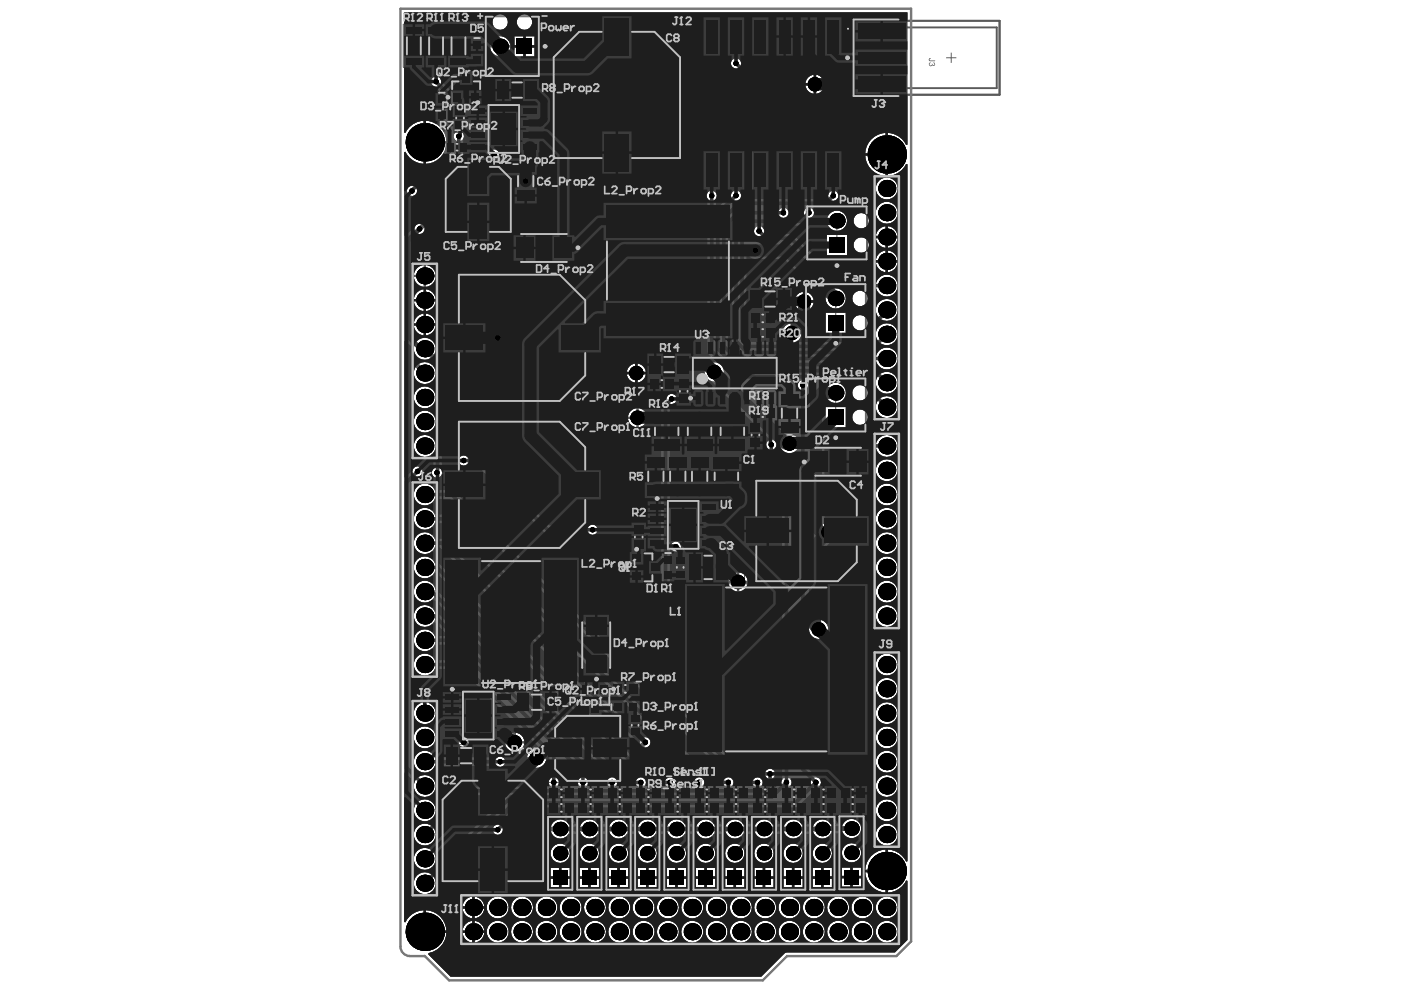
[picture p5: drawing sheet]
<svg xmlns="http://www.w3.org/2000/svg" width="297mm" height="210mm" viewBox="0 0 297 210" stroke-linecap="round" stroke-linejoin="round" font-family="sans-serif">
<g fill="none" stroke="#5a5a5a" stroke-width=".21">
<path d="M85.5 5.2h4.5v9.1h-4.5zM86.1 6.5h3.3v6.5h-3.3zM86.7 9.7h2.1M87.7 8.7v2M90.2 5.2h4.5v9.1h-4.5zM90.8 6.5h3.3v6.5h-3.3zM91.4 9.7h2.1M92.4 19.6h2.6v6.2h-2.6zM92.5 8.7v2M95 5.2h4.4v9.1h-4.4zM95.6 6.5h3.2v6.5h-3.2zM95.7 15.4h6.3v6.3h-6.3z"/>
<path d="M95.9 17.3h5.9v2.6h-5.9zM96.2 9.7h2M97.2 8.7v2M97.8 18.6h2M98.8 17.6v2M99.8 8h2.7v6.2h-2.7zM100.2 11.1h1.9M100.2 9.4h1.9v3.4h-1.9zM101.1 10.2v1.8M102.8 3.3h11.6v13h-11.6zM103 3.5h11.2v12.6h-11.2zM105 16.8h9.3v4.6h-9.3z"/>
<path d="M106.3 17.3h6.8v3.6h-6.8zM107.6 9.8h2M108.6 8.8v2M108.6 19.1h2.1M109.7 18.1v2M115.4 3.3h30.8v33.6h-30.8zM117.4 12.1l5.4-5.4h16l5.4 5.4v21.4h-26.8zM130.8 19.1v2M147 3.6h33.5v36.6h-33.5zM147.5 7.7h2.2a1.22 1.22 0 0 0 1.2 1.3 1.22 1.22 0 0 0 1.2-1.3h2.7a1.22 1.22 0 0 0 1.2 1.3 1.22 1.22 0 0 0 1.3-1.3h2.7a1.22 1.22 0 0 0 1.2 1.3 1.22 1.22 0 0 0 1.2-1.3h2.7a1.22 1.22 0 0 0 1.3 1.3 1.22 1.22 0 0 0 1.2-1.3h2.7a1.22 1.22 0 0 0 1.2 1.3 1.22 1.22 0 0 0 1.2-1.3h2.8a1.22 1.22 0 0 0 1.2 1.3 1.22 1.22 0 0 0 1.2-1.3h2.1v28.4h-2.1a1.22 1.22 0 0 0-1.2-1.2 1.22 1.22 0 0 0-1.2 1.2h-2.8a1.22 1.22 0 0 0-1.2-1.2 1.22 1.22 0 0 0-1.2 1.2h-2.7a1.22 1.22 0 0 0-1.2-1.2 1.22 1.22 0 0 0-1.3 1.2h-2.7a1.22 1.22 0 0 0-1.2-1.2 1.22 1.22 0 0 0-1.2 1.2h-2.7a1.22 1.22 0 0 0-1.3-1.2 1.22 1.22 0 0 0-1.2 1.2h-2.7a1.22 1.22 0 0 0-1.2-1.2 1.22 1.22 0 0 0-1.2 1.2h-2.2zM200.7 12.3h2M201.7 11.2v2.1"/>
<path d="M92.8 21h1.8v3.4h-1.8zM92.8 22.7h1.8M93.7 21.8v1.8M94.2 33.6h14.5v17.3h-14.5zM94.5 37.9l2.5-2.5h8.8l2.5 2.5v11.3h-13.8zM94.6 30.1h4.6v2.2h-4.6zM95.2 30.2h3.4v2h-3.4zM95.9 31.2h2M96 22h3.1v6.1h-3.1zM96.6 25h1.9M96.6 23.3h1.9v3.4h-1.9zM96.9 30.2v2"/>
<path d="M97.5 24.1v1.9M99.3 21.8h15v11.1h-15zM102.8 22.3h8.1v10.1h-8.1zM105.8 27.3h2M106.8 26.3v2.1M109.1 33.7h4.7v9.5h-4.7zM109.6 35h3.7v6.9h-3.7zM110.4 38.4h2.1M111.5 37.4v2M129.8 20.1h2M162.8 21.9h2M163.8 20.9v2"/>
<path d="M93.9 56.2h33.6v30.8h-33.6zM97.3 58.3h21.4l5.4 5.3v16l-5.4 5.4h-21.4zM100.4 42.3h2M101.4 41.3v2M114.3 52.6h2M115.3 51.6v2M127.9 43h27.4v28.8h-27.4zM128.6 44.4h26v25.9h-26zM140.6 57.4h2M141.6 56.4v2M170.9 43.6h13v11.6h-13zM171.2 43.8h12.5v11.2h-12.5z"/>
<path d="M176.4 49.4h2.1M177.4 48.4v2M109.7 71.6h2M110.7 70.6v2M137.2 75h9.3v4.6h-9.3zM137.3 79.9h6.1v3h-6.1zM138.5 75.5h6.8v3.6h-6.8zM140.9 77.3h2M141.9 76.3v2M143.4 79.9h3.1v6.1h-3.1zM146.7 72.3h18.2v13.6h-18.2zM146.9 75h17.8v8.2h-17.8z"/>
<path d="M154.8 79.1h2M155.8 78.1v2M158.6 61.1h9.3v4.6h-9.3zM158.7 66h6.1v6.1h-6.1zM158.7 69.1h6.1M158.7 69h6.1M159.9 61.6h6.8v3.6h-6.8zM160 66.6h3.4v1.9h-3.4zM160 69.6h3.4v2h-3.4zM160.8 70.6h1.9M160.8 67.5h1.9M161.7 66.6v1.9"/>
<path d="M161.7 69.6v2M162.3 63.4h2M163.3 62.4v2M170.7 60h13v11.7h-13zM170.9 60.2h12.6v11.3h-12.6zM176.2 65.9h2M177.2 64.8v2.1M93.9 87.4h33.6v30.8h-33.6zM97.3 89.4h21.4l5.4 5.4v16l-5.4 5.4h-21.4zM136.7 96.3h14v9.4h-14zM137.3 97.6h3.5v6.8h-3.5zM138.1 86.8h6.5v9.3h-6.5z"/>
<path d="M138.6 80.5h3.5v1.9h-3.5zM138.7 88.1h5.3v6.7h-5.3zM139.1 100v2M139.4 81.4h1.9M140.3 80.5v1.9M140.3 91.5h2.1M141.4 90.4v2.1M141.4 96.3v9.4M141.9 97.6h3.6v6.8h-3.6zM143.7 100v2M144 83h1.9M144 81.2h1.9v3.5h-1.9z"/>
<path d="M145 82v1.9M145.1 86.8h6.5v9.3h-6.5zM145.7 88.1h5.3v6.7h-5.3zM146 96.3v9.4M146.6 97.6h3.5v6.8h-3.5zM147.3 91.5h2M148.3 90.4v2.1M148.3 100v2M150.8 96.3h6.5v9.4h-6.5zM151.4 97.6h5.2v6.7h-5.2zM152 86.8h6.5v9.3h-6.5zM152.6 88.1h5.3v6.7h-5.3z"/>
<path d="M154 100v2M154.3 91.5h2M155.3 90.4v2.1M158.7 89.2h3v6.1h-3zM158.7 86.1h6.1v3h-6.1zM159.2 92.2h1.9M159.2 90.5h1.9v3.5h-1.9zM160 86.6h3.4v2h-3.4zM160.2 91.3v1.9M160.8 87.6h1.9M161.7 86.6v2M165.1 82.9h4.6v9.4h-4.6z"/>
<path d="M165.6 84.2h3.6v6.8h-3.6zM166.4 87.6h2M167.4 86.6v2M170.7 80.1h13v11.6h-13zM170.9 80.3h12.6v11.2h-12.6zM176.2 85.9h2M176.7 97.9h2M177.2 84.9v2M177.7 96.9v2M94 118.2v27.4h28.8v-27.4M95.4 118.9h26v26h-26zM109.7 102.8h2"/>
<path d="M110.7 101.8v2M133.9 117.1h6.2v6.4h-6.2zM133.9 110.8h3.1v6.1h-3.1zM134.5 112.1h1.9v3.5h-1.9zM134.5 113.9h1.9M135.4 112.9v1.9M135.7 117.3h2.6v6h-2.6zM137 119.3v2M137.3 105.7h15.1v11.2h-15.1zM138 101h2.1M140.3 117.2h2.7v6.2h-2.7zM140.7 118.6h1.9v3.4h-1.9z"/>
<path d="M140.8 106.2h8.1v10.2h-8.1zM141.6 119.4v1.8M142.7 101h2M143.1 118h2.2v4.6h-2.2zM143.3 118.6h1.9v3.4h-1.9zM143.8 111.3h2.1M144.2 119.3v2M144.8 110.3v2M145.5 117.1h9.3v6.4h-9.3zM146.8 117.7h6.7v5.2h-6.7zM147.3 101h2.1M150.1 119.3v2"/>
<path d="M153 101h2M160.3 101.9h17.3l4.1 4v13.3l-4.1 4h-17.3zM170 112.6h2M171 111.6v2M107.3 131.9h2.1M108.4 130.9v2M125.4 136.8h2M126.4 135.8v2M136 120.3h2M140.7 120.3h1.9M143.3 120.3h1.9M146.6 124.5h35.9v34.9h-35.9z"/>
<path d="M149.1 120.3h2.1M157.9 123.8v-22.4h26.2v22.4h-38.9v36.3h38.8v-36.3M93.9 146.1h15v11.2h-15zM94.1 157.9h9.5v4.6h-9.5zM95.4 158.4h6.9v3.6h-6.9zM97.3 146.6h8.2v10.2h-8.2zM98.8 159.2v2M100.4 151.7h2M101.4 150.7v2M109.1 146.6h9.3v4.6h-9.3zM110.4 147.1h6.8v3.6h-6.8zM112.8 148.9h2"/>
<path d="M113.8 147.9v2M115.9 151.4h17.3v14.5h-17.3zM117.7 154.3l2.5-2.5h11.3v13.8h-11.3l-2.5-2.6zM123.1 145h6.3v6.3h-6.3zM123.3 146.8h5.9v2.6h-5.9zM123.6 158.7h2M124.6 157.7v2M125.2 148.1h2M126.2 147.1v2M129.5 144.5h6.1v3.1h-6.1zM129.6 148.6h6.2v2.6h-6.2zM130.9 145.1h3.4v1.9h-3.4z"/>
<path d="M130.9 149h3.5v1.8h-3.5zM131.6 146.1h2M131.8 149.9h1.8M132.6 145.1v1.9M132.7 149v1.8M133.5 151.4h2.3v4.7h-2.3zM133.7 153.8h1.9M133.7 152.1h1.9v3.4h-1.9zM134.7 152.8v1.9M163.6 141.9h2M164.6 140.9v2M93.3 163.1h22.4v26.2h-22.4z"/>
<path d="M93.8 169.5l4-4h13.3l4.1 4v17.3h-21.4zM97.8 160.2h2M103.5 176.2h2M104.5 175.2v2M116 166.7h6.1v6.1h-6.1zM116 169.8h6.1M116 169.7h6.1M117.3 167.2h3.5v2h-3.5zM117.3 170.3h3.5v2h-3.5zM118.1 171.3h1.9M118.1 168.2h1.9M119 167.2v2"/>
<path d="M119 170.3v2M122.2 166.7h6.1v6.1h-6.1zM122.2 169.8h6.1M122.2 169.7h6.1M123.5 167.2h3.4v2h-3.4zM123.5 170.3h3.4v2h-3.4zM124.3 171.3h1.9M124.3 168.2h1.9M125.2 167.2v2M125.2 170.3v2M128.4 166.7h12.1v6.1h-12.1zM128.4 169.8h12.1"/>
<path d="M128.4 169.7h12.1M129.7 167.2h3.4v2h-3.4zM129.7 170.3h3.4v2h-3.4zM130.4 171.3h2M130.4 168.2h2M131.4 167.2v2M131.4 170.3v2M134.4 166.7v6.1M135.8 167.2h3.4v2h-3.4zM135.8 170.3h3.4v2h-3.4zM136.5 171.3h2M136.5 168.2h2"/>
<path d="M137.5 167.2v2M137.5 170.3v2M140.6 166.7h6.1v6.1h-6.1zM140.6 169.8h6.1M140.6 169.7h6.1M142 167.2h3.4v2h-3.4zM142 170.3h3.4v2h-3.4zM142.7 171.3h1.9M142.7 168.2h1.9M143.7 167.2v2M143.7 170.3v2M146.8 166.7h6.1v6.1h-6.1z"/>
<path d="M146.8 169.8h6.1M146.8 169.7h6.1M148.1 167.2h3.5v2h-3.5zM148.1 170.3h3.5v2h-3.5zM148.9 171.3h1.9M148.9 168.2h1.9M149.9 167.2v2M149.9 170.3v2M153 166.7h6.1v6.1h-6.1zM153 169.8h6.1M153 169.7h6.1M154.3 167.2h3.5v2h-3.5z"/>
<path d="M154.3 170.3h3.5v2h-3.5zM155.1 171.3h1.9M155.1 168.2h1.9M156 167.2v2M156 170.3v2M159.2 166.7h12.2v6.1h-12.2zM159.2 169.8h12.2M159.2 169.7h12.2M160.5 167.2h3.5v2h-3.5zM160.5 170.3h3.5v2h-3.5zM161.3 171.3h1.9M161.3 168.2h1.9"/>
<path d="M162.2 167.2v2M162.2 170.3v2M165.3 166.7v6.1M166.6 167.2h3.5v2h-3.5zM166.6 170.3h3.5v2h-3.5zM167.4 171.3h1.9M167.4 168.2h1.9M168.4 167.2v2M168.4 170.3v2M171.6 166.7h6.1v6.1h-6.1zM171.6 169.8h6.1M171.6 169.7h6.1"/>
<path d="M172.9 167.2h3.4v2h-3.4zM172.9 170.3h3.4v2h-3.4zM173.6 171.3h2M173.6 168.2h2M174.6 167.2v2M174.6 170.3v2M177.7 166.7h6.1v6.1h-6.1zM177.7 169.8h6.1M177.7 169.7h6.1M179.1 167.2h3.4v2h-3.4zM179.1 170.3h3.4v2h-3.4zM179.8 171.3h2"/>
<path d="M179.8 168.2h2M180.8 167.2v2M180.8 170.3v2"/>
<circle cx="104.6" cy="24.1" r="1.01"/>
<circle cx="148.7" cy="81.3" r="1.01"/>
<circle cx="142.6" cy="108" r="1.01"/>
<circle cx="99.2" cy="148.5" r="1.01"/>
</g>
<path d="M181.3 4.4h30.6v15.7h-30.6zM192 4.4v15.7M192 5.8h19.3v12.9h-19.3M109.2 49.4h12.2v6.3h-12.2zM110.5 49.6h9.6v5.9h-9.6zM171.6 94.7h12.2v6.4h-12.2zM172.9 94.9h9.6v6h-9.6zM123.2 130.7h6.4v12.2h-6.4zM123.4 132h6v9.6h-6z" fill="none" stroke="#5a5a5a" stroke-width=".41"/>
<g fill="#5a5a5a">
<path d="M179 96.4a.44 .44 0 0 1 .7 .1 .44 .44 0 0 1-.3 .6l-.3 .3h.7v.1h-.9l.5-.6a.26 .26 0 0 0 .2-.2 .26 .26 0 0 0-.2-.3 .26 .26 0 0 0-.3 .2h-.2z"/>
<path d="M112.1 52.6l1.1 .1z"/>
<path d="M110.6 53h.2v.9h-.2v-.1l-.2 .2-.1-.1 .3-.3z"/>
<path d="M107.4 53h.8l-.4 .6a.3 .3 0 0 0-.3 .4 .3 .3 0 0 0 .5 .1v-.2h.2l-.1 .3-.3 .1a.46 .46 0 0 1-.4-.5 .46 .46 0 0 1 .4-.4l.2-.3h-.6z"/>
<path d="M126.3 133.6l.1 1.1z"/>
<path d="M125.1 131.8l.2 .3h.7v.2h-.9v-.2h.1l-.2-.1z"/>
<path d="M124.7 129.1h1.3v.2h-1l.2 .2-.2 .1z"/>
<path d="M197 12.4l.3-.1v.2a.19 .19 0 0 0-.2 .1 .19 .19 0 0 0 .2 .2h1v.2h-.9a.36 .36 0 0 1-.4-.1 .36 .36 0 0 1 0-.5z"/>
<path d="M197 13.4l.2-.2 .1 .2a.25 .25 0 0 0-.2 .2 .25 .25 0 0 0 .3 .3 .25 .25 0 0 0 .1-.4h.2a.21 .21 0 0 0 .2 .3 .21 .21 0 0 0 .2-.2 .21 .21 0 0 0-.2-.2l.1-.2a.36 .36 0 0 1 .3 .6 .36 .36 0 0 1-.6 0 .4 .4 0 0 1-.6 .2 .4 .4 0 0 1-.1-.6z"/>
<path d="M177.9 96.4v1h.3a.5 .5 0 0 0 .4-.5 .5 .5 0 0 0-.4-.5zM177.7 96.3h.5a.65 .65 0 0 1 .5 .6 .65 .65 0 0 1-.5 .6h-.5z"/>
<path d="M114.4 53.3v.3a.39 .39 0 0 0 .4 .5h.3v-1zM114.3 53.1l.3-.1h.7v1.3l-.9-.1-.2-.3z"/>
<path d="M113.5 53.5v.5l.4-.5zM113.4 53h.1v.3h.6l-.6 1h-.1v-.8h-.2z"/>
<path d="M111.2 53.7v.4h.6v-.4zM111 53.7l.8-.2v-.5h.2v1.3h-.5a.4 .4 0 0 1-.5-.2 .4 .4 0 0 1 0-.4z"/>
<path d="M109.6 53.1l-.1 .4a.3 .3 0 0 0 .5 .2 .3 .3 0 0 0 0-.5zM109.3 53.5a.5 .5 0 0 1 1 0 .5 .5 0 0 1-1 0z"/>
<path d="M108.4 53.1l.2-.1 .4 .1v-.5h.2v1.3l-.2-.1a.46 .46 0 0 1-.6 0 .46 .46 0 0 1 0-.7zM108.6 53.2a.31 .31 0 0 0 0 .5 .31 .31 0 0 0 .4-.2 .28 .28 0 0 0-.1-.4 .28 .28 0 0 0-.3 .1z"/>
<path d="M124.9 136.1v.5h.9v-.3a.55 .55 0 0 0-.9-.2zM124.8 135.9l.3-.1 .7 .1 .2 .2v.7h-1.3z"/>
<path d="M125 135l.5 .4v-.4zM124.7 134.9h.8v-.2h.2v.2h.3v.1h-.3v.6h-.2l-.8-.6z"/>
<path d="M124.9 132.8v.5h.4v-.6zM124.8 132.6a.44 .44 0 0 1 .5 0 .44 .44 0 0 1 .2 .4v.3h.5v.2h-1.3z"/>
<path d="M125.2 131.3a.35 .35 0 0 0 .7 0 .35 .35 0 0 0-.7 0zM125 131.3a.5 .5 0 0 1 1 0 .5 .5 0 0 1-1 0z"/>
<path d="M125.1 130.1l.4-.2a.4 .4 0 0 1 .5 .2 .4 .4 0 0 1-.1 .5h.5v.1h-1.3zM125.2 130.1a.31 .31 0 0 0 .3 .5 .31 .31 0 0 0 .3-.5z"/>
</g>
<path d="M155.3 79.5h-.3l-.3 .3v.5l.3 .3M154.7 81.1h1.4l.2 .3v.5l-.2 .3h-1.4" fill="none" stroke="#5a5a5a" stroke-width=".3"/>
<circle cx="155.3" cy="79.5" r=".15" fill="#5a5a5a"/>
<path d="M155.3 79.5l.2 .3M155.5 79.8v.2M155.5 79.8l.3-.3h.3l.2 .3v.5l-.2 .3" fill="none" stroke="#5a5a5a" stroke-width=".3"/>
<path d="M84.9 1.8h108.3v197.8l-3.1 3.1h-23.2l-5.2 5.2h-66.5l-5.1-5.2h-3.2a2.01 2.01 0 0 1-2-2z" fill="none" stroke="#787878" stroke-width=".52"/>
<path d="M85.7 2.6h106.7v1.9h-11.1v4.3h3.8v6.9h-3.8v.4h-7.6l-.4-.2a2.05 2.05 0 0 0-2.6 2.2 2.05 2.05 0 0 0 3 1.6h7.6v.3h11.1v10.7h-.3l-.3-.5a4.6 4.6 0 0 0-7-.8 4.6 4.6 0 0 0 .5 7 4.6 4.6 0 0 0 6.8-1.6h.3v147.8l-.3 .1-.3-.6a4.6 4.6 0 0 0-7-.8 4.6 4.6 0 0 0 .5 7.1 4.6 4.6 0 0 0 6.8-1.7l.3 .1v12.5l-2.7 2.6h-22.8l-.6 .2-4.9 5h-65.9l-4.7-4.8 .1-.2a4.6 4.6 0 0 0 2.8-7.3 4.6 4.6 0 0 0-7.7 .7h-.3v-118.9l.2-.1 2 1.9a2.33 2.33 0 0 0 2.7 3 2.33 2.33 0 0 0 1.1-3.9l.2-.2 1.8 1.7v20.4h-.3a1.09 1.09 0 0 0-1.5 .1 1.09 1.09 0 0 0 0 1.5 1.09 1.09 0 0 0 1.5 0l.3 .1v53.1l4.1 4.1 .1 7.5 10.6 10.7 .7 .3h7.8l.3 .4a2.05 2.05 0 0 0 3-.1 2.05 2.05 0 0 0-.3-3 2.05 2.05 0 0 0-3 .6h-7.3l-9.8-9.8v-1.3l.2-.1 1.1 1.1 .7 .3h14.7v.2l-.2 .4a1.09 1.09 0 0 0 1.2 1.5 1.09 1.09 0 0 0 .6-1.9l.1-.2h4.4l.1 .2a1.09 1.09 0 0 0 0 1.6 1.09 1.09 0 0 0 1.6 0 1.09 1.09 0 0 0 0-1.6v-.2h4.5l.1 .2a1.09 1.09 0 0 0 0 1.6 1.09 1.09 0 0 0 1.6 0 1.09 1.09 0 0 0-.1-1.6l.1-.3 .5-.2 6.3-6.3a1.08 1.08 0 0 0 .2-1.7 1.08 1.08 0 0 0-1.7 .2l-5.9 6h-15.2v-.3a1.96 1.96 0 0 0 1-1.5h-4v.3a2.04 2.04 0 0 0 1 1.2l-.1 .3h-6.2v-.3l.3-.2a1.09 1.09 0 0 0-.1-1.7 1.09 1.09 0 0 0-1.6 .4 1.09 1.09 0 0 0 .5 1.5v.3h-3.2l-2.5-2.5v-2.4l-.3-.8-3.8-3.8v-47.1l.2-.1 10.9 10.8 36.2 .1a1.06 1.06 0 0 0 1.1-.4 1.06 1.06 0 0 0 0-1.2l.2-.3h3.1l.5-.3 .1-6.9-.4-.4-5.3-.1-.4 .2-.2 .3v6.7l-.2 .3h-33.8l-12-12v-24.3l-.4-.8-3.1-3.1a2.33 2.33 0 0 0-2.8-3 2.33 2.33 0 0 0-1.1 3.9l-.2 .2-.8-.9v-26.9l15-15.1 .1-23.7 1.1-1.2h.9v.3l-.3 .5-.3 .8h4.3l-.3-.8-.4-.5 .1-.3h1.5v4h4.2v-4h47.7a1.08 1.08 0 0 0 1.3-1 1.08 1.08 0 0 0-1.3-1.1h-48.4l-.1-.2a1.64 1.64 0 0 0-.2-2.2 1.64 1.64 0 0 0-2.2 0 1.64 1.64 0 0 0-.2 2.2l-.1 .2h-2.3l-.2-.2 .2-.2a1.64 1.64 0 0 0-1.6-2.5 1.64 1.64 0 0 0-1.1 2.7l-.2 .2h-1.4l-.7 .4-1.8 1.8-.3 .7v23.3l-14.5 14.4-.2-.1v-14.1l.3-.1a4.6 4.6 0 0 0 6.9 1.6 4.6 4.6 0 0 0 0-7.2 4.6 4.6 0 0 0-6.9 1.6l-.3-.1zM106.3 10.1v1.9a2.07 2.07 0 0 0 1.9-1.9zM103.9 10.1a2.07 2.07 0 0 0 1.9 1.9v-1.9zM155 13.4a1.09 1.09 0 0 0 2.1 0 1.09 1.09 0 0 0-2.1 0zM91.4 17.3a1.1 1.1 0 0 0 2.2 0 1.1 1.1 0 0 0-2.2 0zM96.2 28.9a1.1 1.1 0 0 0 2.2 0 1.1 1.1 0 0 0-2.2 0zM103.8 23.6l-.1 .4v6.7l.1 .3 .4 .2h5.2l.4-.2 .1-.3v-6.7l-.1-.4-.4-.1h-5.2zM111.7 37.4v.8h.8a.97 .97 0 0 0-.8-.8zM110.7 37.6l-.3 .6h.8v-.8zM111.7 38.7v.8a.97 .97 0 0 0 .8-.8zM110.4 38.7a.97 .97 0 0 0 .8 .8v-.8zM86.3 40.5a1.09 1.09 0 0 0 2.1 0 1.09 1.09 0 0 0-2.1 0zM185.7 40a2.34 2.34 0 0 0 4.6 0 2.34 2.34 0 0 0-4.6 0zM155 41.5a1.09 1.09 0 0 0 2.1 0 1.09 1.09 0 0 0-2.1 0zM175.6 41.5a1.1 1.1 0 0 0 2.2 0 1.1 1.1 0 0 0-2.2 0zM149.8 41.5a1.1 1.1 0 0 0 2.2 0 1.1 1.1 0 0 0-2.2 0zM170.4 45.1a1.1 1.1 0 0 0 2.2 0 1.1 1.1 0 0 0-2.2 0zM165 45.1a1.1 1.1 0 0 0 2.2 0 1.1 1.1 0 0 0-2.2 0zM185.7 45.1a2.34 2.34 0 0 0 4.6 0 2.34 2.34 0 0 0-4.6 0zM181 46.8a1.65 1.65 0 0 0 3.2 0 1.65 1.65 0 0 0-3.2 0zM175.3 46.8a2.16 2.16 0 0 0 4.3 0 2.16 2.16 0 0 0-4.3 0zM88.2 47.8a1.08 1.08 0 0 0 .1 1.6 1.08 1.08 0 0 0 1.6-.3l15.4-15.5a1.08 1.08 0 0 0 .2-1.6 1.08 1.08 0 0 0-1.6 .2zM159.9 49a1.09 1.09 0 0 0 2.1 0 1.09 1.09 0 0 0-2.1 0zM185.7 50.3a2.34 2.34 0 0 0 4.6 0 2.34 2.34 0 0 0-4.6 0zM181 52a1.65 1.65 0 0 0 3.2 0 1.65 1.65 0 0 0-3.2 0zM175.3 49.8v4.3h4.3v-4.3zM159.1 53.1a1.1 1.1 0 0 0 2.2 0 1.1 1.1 0 0 0-2.2 0zM185.7 55.4a2.34 2.34 0 0 0 4.6 0 2.34 2.34 0 0 0-4.6 0zM90.3 56.2v2h2.1a2.25 2.25 0 0 0-2.1-2zM88.4 56.8l-.4 .5-.2 .9h2v-2l-.9 .3zM90.3 58.8v2a2.25 2.25 0 0 0 2.1-2zM87.8 58.8a2.25 2.25 0 0 0 2 2v-2zM185.7 60.6a2.34 2.34 0 0 0 4.6 0 2.34 2.34 0 0 0-4.6 0zM180.7 63.3a1.65 1.65 0 0 0 3.3 0 1.65 1.65 0 0 0-3.3 0zM175 63.3a2.16 2.16 0 0 0 4.3 0 2.16 2.16 0 0 0-4.3 0zM168.4 63.9a2.05 2.05 0 0 0 4.1 0 2.05 2.05 0 0 0-4.1 0zM87.7 63.7a2.35 2.35 0 0 0 4.7 0 2.35 2.35 0 0 0-4.7 0zM185.7 65.7a2.34 2.34 0 0 0 4.6 0 2.34 2.34 0 0 0-4.6 0zM180.7 68.4a1.65 1.65 0 0 0 3.3 0 1.65 1.65 0 0 0-3.3 0zM175 66.3v4.3h4.3v-4.3zM87.7 68.8a2.35 2.35 0 0 0 4.7 0 2.35 2.35 0 0 0-4.7 0zM165.9 70.6a2.05 2.05 0 0 0 4.1 0 2.05 2.05 0 0 0-4.1 0zM104.4 71.6a1.1 1.1 0 0 0 2.2 0 1.1 1.1 0 0 0-2.2 0zM185.7 70.9a2.34 2.34 0 0 0 4.6 0 2.34 2.34 0 0 0-4.6 0zM185.7 76a2.34 2.34 0 0 0 4.6 0 2.34 2.34 0 0 0-4.6 0zM149.4 78.9a2.05 2.05 0 0 0 4.1 0 2.05 2.05 0 0 0-4.1 0zM132.9 79.1a2.05 2.05 0 0 0 4.1 0 2.05 2.05 0 0 0-4.1 0zM169.1 81.7a1.1 1.1 0 0 0 2.2 0 1.1 1.1 0 0 0-2.2 0zM185.7 81.2a2.34 2.34 0 0 0 4.6 0 2.34 2.34 0 0 0-4.6 0zM180.7 83.3a1.65 1.65 0 0 0 3.3 0 1.65 1.65 0 0 0-3.3 0zM175 83.3a2.16 2.16 0 0 0 4.3 0 2.16 2.16 0 0 0-4.3 0zM141.3 84.6a1.1 1.1 0 0 0 2.2 0 1.1 1.1 0 0 0-2.2 0zM87.7 84.3a2.35 2.35 0 0 0 4.7 0 2.35 2.35 0 0 0-4.7 0zM135.4 86.6v1.7h1.8a1.97 1.97 0 0 0-1.8-1.7zM133.7 87.1l-.3 .4-.3 .8h1.8v-1.7l-.8 .2zM185.7 86.3a2.34 2.34 0 0 0 4.6 0 2.34 2.34 0 0 0-4.6 0zM180.7 88.4a1.65 1.65 0 0 0 3.3 0 1.65 1.65 0 0 0-3.3 0zM175 86.3v4.3h4.3v-4.3zM135.4 88.8v1.8a1.97 1.97 0 0 0 1.8-1.8zM133.1 88.8a1.97 1.97 0 0 0 1.8 1.8v-1.8zM87.7 89.4a2.35 2.35 0 0 0 4.7 0 2.35 2.35 0 0 0-4.7 0zM162.4 94.3a1.1 1.1 0 0 0 2.2 0 1.1 1.1 0 0 0-2.2 0zM165.3 94a2.05 2.05 0 0 0 4.1 0 2.05 2.05 0 0 0-4.1 0zM185.7 94.6a2.34 2.34 0 0 0 4.6 0 2.34 2.34 0 0 0-4.6 0zM87.7 94.6a2.35 2.35 0 0 0 4.7 0 2.35 2.35 0 0 0-4.7 0zM97.2 97.6a1.1 1.1 0 0 0 2.2 0 1.1 1.1 0 0 0-2.2 0zM87.4 100a1.1 1.1 0 0 0 2.2 0 1.1 1.1 0 0 0-2.2 0zM185.7 99.7a2.34 2.34 0 0 0 4.6 0 2.34 2.34 0 0 0-4.6 0zM185.7 104.9a2.34 2.34 0 0 0 4.6 0 2.34 2.34 0 0 0-4.6 0zM87.7 104.9a2.35 2.35 0 0 0 4.7 0 2.35 2.35 0 0 0-4.7 0zM185.7 110a2.34 2.34 0 0 0 4.6 0 2.34 2.34 0 0 0-4.6 0zM87.7 110a2.35 2.35 0 0 0 4.7 0 2.35 2.35 0 0 0-4.7 0zM124.5 112.3a1.1 1.1 0 0 0 2.2 0 1.1 1.1 0 0 0-2.2 0zM173.6 112.8a2.05 2.05 0 0 0 4.1 0 2.05 2.05 0 0 0-4.1 0zM185.7 115.2a2.34 2.34 0 0 0 4.6 0 2.34 2.34 0 0 0-4.6 0zM87.7 115.2a2.35 2.35 0 0 0 4.7 0 2.35 2.35 0 0 0-4.7 0zM185.7 120.3a2.34 2.34 0 0 0 4.6 0 2.34 2.34 0 0 0-4.6 0zM87.7 120.3a2.35 2.35 0 0 0 4.7 0 2.35 2.35 0 0 0-4.7 0zM156.7 121.4v1.7h1.8a1.97 1.97 0 0 0-1.8-1.7zM155 121.9l-.3 .5-.2 .7h1.7v-1.7l-.7 .2zM156.7 123.7v1.7a1.97 1.97 0 0 0 1.8-1.7zM154.5 123.7a1.97 1.97 0 0 0 1.7 1.7v-1.7zM185.7 125.5a2.34 2.34 0 0 0 4.6 0 2.34 2.34 0 0 0-4.6 0zM87.7 125.5a2.35 2.35 0 0 0 4.7 0 2.35 2.35 0 0 0-4.7 0zM185.7 130.6a2.34 2.34 0 0 0 4.6 0 2.34 2.34 0 0 0-4.6 0zM87.7 130.6a2.35 2.35 0 0 0 4.7 0 2.35 2.35 0 0 0-4.7 0zM171.5 133.4a2.05 2.05 0 0 0 4.1 0 2.05 2.05 0 0 0-4.1 0zM87.7 135.8a2.35 2.35 0 0 0 4.7 0 2.35 2.35 0 0 0-4.7 0zM185.7 140.9a2.34 2.34 0 0 0 4.6 0 2.34 2.34 0 0 0-4.6 0zM87.7 140.9a2.35 2.35 0 0 0 4.7 0 2.35 2.35 0 0 0-4.7 0zM185.7 146.1a2.34 2.34 0 0 0 4.6 0 2.34 2.34 0 0 0-4.6 0zM185.7 151.2a2.34 2.34 0 0 0 4.6 0 2.34 2.34 0 0 0-4.6 0zM87.7 151.2a2.35 2.35 0 0 0 4.7 0 2.35 2.35 0 0 0-4.7 0zM98.4 148l-.1 .4v6.7l.1 .3 .4 .2h5.2l.4-.2 .1-.3v-6.7l-.1-.4-.4-.2h-5.2zM109.4 155.4v1.7h1.8a1.97 1.97 0 0 0-1.8-1.7zM107.7 155.9l-.3 .5-.3 .7h1.8v-1.7l-.8 .2zM185.7 156.4a2.34 2.34 0 0 0 4.6 0 2.34 2.34 0 0 0-4.6 0zM87.7 156.4a2.35 2.35 0 0 0 4.7 0 2.35 2.35 0 0 0-4.7 0zM109.4 157.6v1.8a1.97 1.97 0 0 0 1.8-1.8zM107.1 157.6a1.97 1.97 0 0 0 1.8 1.8v-1.8zM114 158.7v1.8h1.8a1.97 1.97 0 0 0-1.8-1.8zM112.3 159.3l-.3 .4-.2 .8h1.7v-1.8l-.8 .3zM185.7 161.5a2.34 2.34 0 0 0 4.6 0 2.34 2.34 0 0 0-4.6 0zM87.7 161.5a2.35 2.35 0 0 0 4.7 0 2.35 2.35 0 0 0-4.7 0zM162.2 164.1a1.1 1.1 0 0 0 2.2 0 1.1 1.1 0 0 0-2.2 0zM171.9 165.9a1.1 1.1 0 0 0 2.2 0 1.1 1.1 0 0 0-2.2 0zM165.6 165.9a1.1 1.1 0 0 0 2.2 0 1.1 1.1 0 0 0-2.2 0zM153.3 165.9a1.1 1.1 0 0 0 2.2 0 1.1 1.1 0 0 0-2.2 0zM147.1 165.9a1.1 1.1 0 0 0 2.2 0 1.1 1.1 0 0 0-2.2 0zM159.5 165.9a1.1 1.1 0 0 0 2.2 0 1.1 1.1 0 0 0-2.2 0zM141 165.9a1.09 1.09 0 0 0 2.1 0 1.09 1.09 0 0 0-2.1 0zM134.8 165.9a1.1 1.1 0 0 0 2.2 0 1.1 1.1 0 0 0-2.2 0zM185.7 166.7a2.34 2.34 0 0 0 4.6 0 2.34 2.34 0 0 0-4.6 0zM87.7 166.7a2.35 2.35 0 0 0 4.7 0 2.35 2.35 0 0 0-4.7 0zM185.7 171.8a2.34 2.34 0 0 0 4.6 0 2.34 2.34 0 0 0-4.6 0zM87.7 171.8a2.35 2.35 0 0 0 4.7 0 2.35 2.35 0 0 0-4.7 0zM104.4 175.9a1.1 1.1 0 0 0 2.2 0 1.1 1.1 0 0 0-2.2 0zM178.5 175.7a2.05 2.05 0 0 0 4.1 0 2.05 2.05 0 0 0-4.1 0zM172.3 175.8a2.05 2.05 0 0 0 4.1 0 2.05 2.05 0 0 0-4.1 0zM166.1 175.8a2.05 2.05 0 0 0 4.1 0 2.05 2.05 0 0 0-4.1 0zM159.9 175.8a2.05 2.05 0 0 0 4.1 0 2.05 2.05 0 0 0-4.1 0zM153.7 175.8a2.05 2.05 0 0 0 4.1 0 2.05 2.05 0 0 0-4.1 0zM147.6 175.8a2.05 2.05 0 0 0 4.1 0 2.05 2.05 0 0 0-4.1 0zM141.4 175.8a2.05 2.05 0 0 0 4.1 0 2.05 2.05 0 0 0-4.1 0zM135.2 175.8a2.05 2.05 0 0 0 4.1 0 2.05 2.05 0 0 0-4.1 0zM129.1 175.8a2.05 2.05 0 0 0 4.1 0 2.05 2.05 0 0 0-4.1 0zM122.9 175.8a2.05 2.05 0 0 0 4.1 0 2.05 2.05 0 0 0-4.1 0zM185.7 177a2.34 2.34 0 0 0 4.6 0 2.34 2.34 0 0 0-4.6 0zM87.7 177a2.35 2.35 0 0 0 4.7 0 2.35 2.35 0 0 0-4.7 0zM178.5 180.8a2.05 2.05 0 0 0 4.1 0 2.05 2.05 0 0 0-4.1 0zM172.3 180.9a2.05 2.05 0 0 0 4.1 0 2.05 2.05 0 0 0-4.1 0zM166.1 180.9a2.05 2.05 0 0 0 4.1 0 2.05 2.05 0 0 0-4.1 0zM159.9 180.9a2.05 2.05 0 0 0 4.1 0 2.05 2.05 0 0 0-4.1 0zM153.7 180.9a2.05 2.05 0 0 0 4.1 0 2.05 2.05 0 0 0-4.1 0zM147.6 180.9a2.05 2.05 0 0 0 4.1 0 2.05 2.05 0 0 0-4.1 0zM141.4 180.9a2.05 2.05 0 0 0 4.1 0 2.05 2.05 0 0 0-4.1 0zM135.2 180.9a2.05 2.05 0 0 0 4.1 0 2.05 2.05 0 0 0-4.1 0zM129.1 180.9a2.05 2.05 0 0 0 4.1 0 2.05 2.05 0 0 0-4.1 0zM122.9 180.9a2.05 2.05 0 0 0 4.1 0 2.05 2.05 0 0 0-4.1 0zM116.7 180.9a2.05 2.05 0 0 0 4.1 0 2.05 2.05 0 0 0-4.1 0zM87.7 182.1a2.35 2.35 0 0 0 4.7 0 2.35 2.35 0 0 0-4.7 0zM178.5 183.9v4.1h4.1v-4.1zM172.3 184v4.1h4.1v-4.1zM166.1 184v4.1h4.1v-4.1zM159.9 184v4.1h4.1v-4.1zM153.8 184v4.1h4v-4.1zM147.6 184v4.1h4v-4.1zM141.4 184v4.1h4.1v-4.1zM135.2 184v4.1h4.1v-4.1zM129.1 184v4.1h4.1v-4.1zM122.9 184v4.1h4.1v-4.1zM116.7 184v4.1h4.1v-4.1zM87.7 187.3a2.35 2.35 0 0 0 4.7 0 2.35 2.35 0 0 0-4.7 0zM185.7 192.4a2.34 2.34 0 0 0 4.6 0 2.34 2.34 0 0 0-4.6 0zM180.5 192.4a2.35 2.35 0 0 0 4.7 0 2.35 2.35 0 0 0-4.7 0zM175.4 192.4a2.34 2.34 0 0 0 4.6 0 2.34 2.34 0 0 0-4.6 0zM170.2 192.4a2.35 2.35 0 0 0 4.7 0 2.35 2.35 0 0 0-4.7 0zM165.1 192.4a2.34 2.34 0 0 0 4.6 0 2.34 2.34 0 0 0-4.6 0zM159.9 192.4a2.35 2.35 0 0 0 4.7 0 2.35 2.35 0 0 0-4.7 0zM154.7 192.4a2.35 2.35 0 0 0 4.7 0 2.35 2.35 0 0 0-4.7 0zM149.6 192.4a2.35 2.35 0 0 0 4.7 0 2.35 2.35 0 0 0-4.7 0zM144.4 192.4a2.35 2.35 0 0 0 4.7 0 2.35 2.35 0 0 0-4.7 0zM139.3 192.4a2.35 2.35 0 0 0 4.7 0 2.35 2.35 0 0 0-4.7 0zM134.1 192.4a2.35 2.35 0 0 0 4.7 0 2.35 2.35 0 0 0-4.7 0zM129 192.4a2.34 2.34 0 0 0 4.6 0 2.34 2.34 0 0 0-4.6 0zM123.8 192.4a2.35 2.35 0 0 0 4.7 0 2.35 2.35 0 0 0-4.7 0zM118.7 192.4a2.34 2.34 0 0 0 4.6 0 2.34 2.34 0 0 0-4.6 0zM113.5 192.4a2.35 2.35 0 0 0 4.7 0 2.35 2.35 0 0 0-4.7 0zM108.3 192.4a2.35 2.35 0 0 0 4.7 0 2.35 2.35 0 0 0-4.7 0zM103.2 192.4a2.35 2.35 0 0 0 4.7 0 2.35 2.35 0 0 0-4.7 0zM98 192.4a2.35 2.35 0 0 0 4.7 0 2.35 2.35 0 0 0-4.7 0zM185.7 197.6a2.34 2.34 0 0 0 4.6 0 2.34 2.34 0 0 0-4.6 0zM180.5 197.6a2.35 2.35 0 0 0 4.7 0 2.35 2.35 0 0 0-4.7 0zM175.4 197.6a2.34 2.34 0 0 0 4.6 0 2.34 2.34 0 0 0-4.6 0zM170.2 197.6a2.35 2.35 0 0 0 4.7 0 2.35 2.35 0 0 0-4.7 0zM165.1 197.6a2.34 2.34 0 0 0 4.6 0 2.34 2.34 0 0 0-4.6 0zM159.9 197.6a2.35 2.35 0 0 0 4.7 0 2.35 2.35 0 0 0-4.7 0zM154.7 197.6a2.35 2.35 0 0 0 4.7 0 2.35 2.35 0 0 0-4.7 0zM149.6 197.6a2.35 2.35 0 0 0 4.7 0 2.35 2.35 0 0 0-4.7 0zM144.4 197.6a2.35 2.35 0 0 0 4.7 0 2.35 2.35 0 0 0-4.7 0zM139.3 197.6a2.35 2.35 0 0 0 4.7 0 2.35 2.35 0 0 0-4.7 0zM134.1 197.6a2.35 2.35 0 0 0 4.7 0 2.35 2.35 0 0 0-4.7 0zM129 197.6a2.34 2.34 0 0 0 4.6 0 2.34 2.34 0 0 0-4.6 0zM123.8 197.6a2.35 2.35 0 0 0 4.7 0 2.35 2.35 0 0 0-4.7 0zM118.7 197.6a2.34 2.34 0 0 0 4.6 0 2.34 2.34 0 0 0-4.6 0zM113.5 197.6a2.35 2.35 0 0 0 4.7 0 2.35 2.35 0 0 0-4.7 0zM108.3 197.6a2.35 2.35 0 0 0 4.7 0 2.35 2.35 0 0 0-4.7 0zM103.2 197.6a2.35 2.35 0 0 0 4.7 0 2.35 2.35 0 0 0-4.7 0zM98 197.6a2.35 2.35 0 0 0 4.7 0 2.35 2.35 0 0 0-4.7 0z" fill="#5a5a5a"/>
<path d="M161.2 7h-58l-1.8 1.8v23.7l-15.1 15v27.9l3.8 3.7M104.8 32.7l-15.8 15.8M90.1 74l4.6 4.6v75.2l4.1 4.1v7.5l10.4 10.4h9.6M94.7 103.3l12.6 12.6h36M136.8 157.4l-6.4 6.4h-28.5l-3.1-3.1" fill="none" stroke="#5a5a5a" stroke-width="1"/>
<path d="M186.9 6.6v11.3h-14.1" fill="none" stroke="#5a5a5a" stroke-width="2.6"/>
<g fill="#5a5a5a">
<path d="M104.2 24h5.2v6.7h-5.2z" fill-rule="evenodd"/>
<path d="M142.4 107.9h5.1v6.7h-5.1z" fill-rule="evenodd"/>
<path d="M98.8 148.4h5.2v6.7h-5.2z" fill-rule="evenodd"/>
</g>
<g fill="#000">
<circle cx="92.5" cy="17.3" r=".56"/>
<circle cx="106" cy="9.8" r="1.62"/>
<circle cx="156" cy="13.4" r=".56"/>
<circle cx="161.2" cy="7" r=".56"/>
<circle cx="172.8" cy="17.9" r="1.52"/>
<circle cx="90.1" cy="30.2" r="4.1"/>
<circle cx="97.3" cy="28.9" r=".56"/>
<circle cx="104.8" cy="32.8" r=".56"/>
<circle cx="105.7" cy="27.3" r=".56"/>
<circle cx="105.7" cy="25.1" r=".56"/>
<circle cx="105.7" cy="29.6" r=".56"/>
<circle cx="107.9" cy="27.3" r=".56"/>
<circle cx="107.9" cy="25.1" r=".56"/>
<circle cx="107.9" cy="29.6" r=".56"/>
<circle cx="111.5" cy="38.4" r=".56"/>
<circle cx="188" cy="32.7" r="4.1"/>
<circle cx="188" cy="40" r="1.8"/>
<circle cx="87.4" cy="40.5" r=".56"/>
<circle cx="89" cy="48.5" r=".56"/>
<circle cx="90.1" cy="58.5" r="1.8"/>
<circle cx="150.9" cy="41.5" r=".56"/>
<circle cx="156" cy="41.5" r=".56"/>
<circle cx="160.2" cy="53.1" r=".56"/>
<circle cx="160.9" cy="49" r=".56"/>
<circle cx="166.1" cy="45.1" r=".56"/>
<circle cx="171.5" cy="45.1" r=".56"/>
<circle cx="176.7" cy="41.5" r=".56"/>
<circle cx="177.4" cy="46.8" r="1.62"/>
<circle cx="188" cy="50.3" r="1.8"/>
<circle cx="188" cy="45.1" r="1.8"/>
<circle cx="188" cy="55.4" r="1.8"/>
<circle cx="90.1" cy="63.7" r="1.8"/>
<circle cx="90.1" cy="79.1" r="1.8"/>
<circle cx="90.1" cy="68.8" r="1.8"/>
<circle cx="90.1" cy="74" r="1.8"/>
<circle cx="105.5" cy="71.6" r=".56"/>
<circle cx="134.9" cy="79.1" r="1.52"/>
<circle cx="151.4" cy="78.9" r="1.52"/>
<circle cx="167.9" cy="70.6" r="1.52"/>
<circle cx="170.5" cy="63.9" r="1.52"/>
<circle cx="177.2" cy="63.3" r="1.62"/>
<circle cx="188" cy="70.9" r="1.8"/>
<circle cx="188" cy="76" r="1.8"/>
<circle cx="188" cy="65.7" r="1.8"/>
<circle cx="188" cy="60.6" r="1.8"/>
<circle cx="88.5" cy="100" r=".56"/>
<circle cx="90.1" cy="84.3" r="1.8"/>
<circle cx="90.1" cy="89.4" r="1.8"/>
<circle cx="90.1" cy="94.6" r="1.8"/>
<circle cx="98.3" cy="97.6" r=".56"/>
<circle cx="135.2" cy="88.6" r="1.52"/>
<circle cx="142.4" cy="84.6" r=".56"/>
<circle cx="163.5" cy="94.3" r=".56"/>
<circle cx="167.4" cy="94" r="1.52"/>
<circle cx="170.2" cy="81.7" r=".56"/>
<circle cx="177.2" cy="83.3" r="1.62"/>
<circle cx="188" cy="99.7" r="1.8"/>
<circle cx="188" cy="86.3" r="1.8"/>
<circle cx="188" cy="94.6" r="1.8"/>
<circle cx="188" cy="81.2" r="1.8"/>
<circle cx="90.1" cy="104.9" r="1.8"/>
<circle cx="90.1" cy="110" r="1.8"/>
<circle cx="90.1" cy="115.2" r="1.8"/>
<circle cx="92.6" cy="100.2" r=".56"/>
<circle cx="125.6" cy="112.3" r=".56"/>
<circle cx="143.3" cy="115.9" r=".56"/>
<circle cx="143.7" cy="111.3" r=".56"/>
<circle cx="143.7" cy="113.5" r=".56"/>
<circle cx="143.7" cy="109.1" r=".56"/>
<circle cx="146" cy="111.3" r=".56"/>
<circle cx="146" cy="113.5" r=".56"/>
<circle cx="146" cy="109.1" r=".56"/>
<circle cx="175.6" cy="112.8" r="1.52"/>
<circle cx="188" cy="115.2" r="1.8"/>
<circle cx="188" cy="104.9" r="1.8"/>
<circle cx="188" cy="110" r="1.8"/>
<circle cx="90.1" cy="120.3" r="1.8"/>
<circle cx="90.1" cy="125.5" r="1.8"/>
<circle cx="90.1" cy="130.6" r="1.8"/>
<circle cx="90.1" cy="135.8" r="1.8"/>
<circle cx="156.5" cy="123.4" r="1.52"/>
<circle cx="173.6" cy="133.4" r="1.52"/>
<circle cx="188" cy="125.5" r="1.8"/>
<circle cx="188" cy="120.3" r="1.8"/>
<circle cx="188" cy="130.6" r="1.8"/>
<circle cx="90.1" cy="151.2" r="1.8"/>
<circle cx="90.1" cy="156.4" r="1.8"/>
<circle cx="90.1" cy="140.9" r="1.8"/>
<circle cx="98.3" cy="157.4" r=".56"/>
<circle cx="100.3" cy="151.7" r=".56"/>
<circle cx="100.3" cy="149.5" r=".56"/>
<circle cx="100.3" cy="153.9" r=".56"/>
<circle cx="102.5" cy="151.7" r=".56"/>
<circle cx="102.5" cy="149.5" r=".56"/>
<circle cx="102.5" cy="153.9" r=".56"/>
<circle cx="109.1" cy="157.4" r="1.52"/>
<circle cx="136.8" cy="157.4" r=".56"/>
<circle cx="188" cy="140.9" r="1.8"/>
<circle cx="188" cy="156.4" r="1.8"/>
<circle cx="188" cy="151.2" r="1.8"/>
<circle cx="188" cy="146.1" r="1.8"/>
<circle cx="90.1" cy="166.7" r="1.8"/>
<circle cx="90.1" cy="161.5" r="1.8"/>
<circle cx="90.1" cy="171.8" r="1.8"/>
<circle cx="90.1" cy="177" r="1.8"/>
<circle cx="105.5" cy="175.9" r=".56"/>
<circle cx="106" cy="161.5" r=".56"/>
<circle cx="113.8" cy="160.7" r="1.52"/>
<circle cx="117.4" cy="165.9" r=".56"/>
<circle cx="118.8" cy="175.8" r="1.52"/>
<circle cx="123.6" cy="165.9" r=".56"/>
<circle cx="125" cy="175.8" r="1.52"/>
<circle cx="129.8" cy="165.9" r=".56"/>
<circle cx="131.1" cy="175.8" r="1.52"/>
<circle cx="135.9" cy="165.9" r=".56"/>
<circle cx="137.2" cy="175.8" r="1.52"/>
<circle cx="142.1" cy="165.9" r=".56"/>
<circle cx="143.4" cy="175.8" r="1.52"/>
<circle cx="148.2" cy="165.9" r=".56"/>
<circle cx="149.6" cy="175.8" r="1.52"/>
<circle cx="154.4" cy="165.9" r=".56"/>
<circle cx="155.8" cy="175.8" r="1.52"/>
<circle cx="160.6" cy="165.9" r=".56"/>
<circle cx="162" cy="175.8" r="1.52"/>
<circle cx="163.3" cy="164.1" r=".56"/>
<circle cx="166.7" cy="165.9" r=".56"/>
<circle cx="168.2" cy="175.8" r="1.52"/>
<circle cx="173" cy="165.9" r=".56"/>
<circle cx="174.3" cy="175.8" r="1.52"/>
<circle cx="180.5" cy="175.7" r="1.52"/>
<circle cx="188" cy="161.5" r="1.8"/>
<circle cx="188" cy="171.8" r="1.8"/>
<circle cx="188" cy="166.7" r="1.8"/>
<circle cx="188" cy="177" r="1.8"/>
<circle cx="90.1" cy="182.1" r="1.8"/>
<circle cx="90.1" cy="197.6" r="4.1"/>
<circle cx="90.1" cy="187.3" r="1.8"/>
<circle cx="100.4" cy="197.6" r="1.8"/>
<circle cx="100.4" cy="192.4" r="1.8"/>
<circle cx="105.5" cy="197.6" r="1.8"/>
<circle cx="105.5" cy="192.4" r="1.8"/>
<circle cx="110.7" cy="197.6" r="1.8"/>
<circle cx="110.7" cy="192.4" r="1.8"/>
<circle cx="115.8" cy="197.6" r="1.8"/>
<circle cx="115.8" cy="192.4" r="1.8"/>
<circle cx="118.8" cy="180.9" r="1.52"/>
<circle cx="121" cy="197.6" r="1.8"/>
<circle cx="121" cy="192.4" r="1.8"/>
<circle cx="125" cy="180.9" r="1.52"/>
<circle cx="126.1" cy="192.4" r="1.8"/>
<circle cx="126.1" cy="197.6" r="1.8"/>
<circle cx="131.1" cy="180.9" r="1.52"/>
<circle cx="131.3" cy="192.4" r="1.8"/>
<circle cx="131.3" cy="197.6" r="1.8"/>
<circle cx="136.5" cy="197.6" r="1.8"/>
<circle cx="136.5" cy="192.4" r="1.8"/>
<circle cx="137.2" cy="180.9" r="1.52"/>
<circle cx="141.6" cy="192.4" r="1.8"/>
<circle cx="141.6" cy="197.6" r="1.8"/>
<circle cx="143.4" cy="180.9" r="1.52"/>
<circle cx="146.8" cy="197.6" r="1.8"/>
<circle cx="146.8" cy="192.4" r="1.8"/>
<circle cx="149.6" cy="180.9" r="1.52"/>
<circle cx="151.9" cy="192.4" r="1.8"/>
<circle cx="151.9" cy="197.6" r="1.8"/>
<circle cx="155.8" cy="180.9" r="1.52"/>
<circle cx="157.1" cy="192.4" r="1.8"/>
<circle cx="157.1" cy="197.6" r="1.8"/>
<circle cx="162" cy="180.9" r="1.52"/>
<circle cx="162.2" cy="197.6" r="1.8"/>
<circle cx="162.2" cy="192.4" r="1.8"/>
<circle cx="167.4" cy="197.6" r="1.8"/>
<circle cx="167.4" cy="192.4" r="1.8"/>
<circle cx="168.2" cy="180.9" r="1.52"/>
<circle cx="172.5" cy="192.4" r="1.8"/>
<circle cx="172.5" cy="197.6" r="1.8"/>
<circle cx="174.3" cy="180.9" r="1.52"/>
<circle cx="177.7" cy="192.4" r="1.8"/>
<circle cx="177.7" cy="197.6" r="1.8"/>
<circle cx="180.5" cy="180.8" r="1.52"/>
<circle cx="182.9" cy="197.6" r="1.8"/>
<circle cx="182.9" cy="192.4" r="1.8"/>
<circle cx="188" cy="192.4" r="1.8"/>
<circle cx="188" cy="197.6" r="1.8"/>
<circle cx="188" cy="184.7" r="4.1"/>
</g>
<g fill="#000">
<path d="M109.6 8.2h3.2v3.3h-3.2z" fill-rule="evenodd"/>
<path d="M175.8 50.3h3.3v3.3h-3.3z" fill-rule="evenodd"/>
<path d="M175.6 66.8h3.2v3.3h-3.2z" fill-rule="evenodd"/>
<path d="M175.6 86.8h3.2v3.3h-3.2z" fill-rule="evenodd"/>
<path d="M117.3 184.5h3v3.1h-3z" fill-rule="evenodd"/>
<path d="M123.4 184.5h3.1v3.1h-3.1z" fill-rule="evenodd"/>
<path d="M129.6 184.5h3.1v3.1h-3.1z" fill-rule="evenodd"/>
<path d="M135.7 184.5h3.1v3.1h-3.1z" fill-rule="evenodd"/>
<path d="M141.9 184.5h3v3.1h-3z" fill-rule="evenodd"/>
<path d="M148.1 184.5h3v3.1h-3z" fill-rule="evenodd"/>
<path d="M154.3 184.5h3v3.1h-3z" fill-rule="evenodd"/>
<path d="M160.5 184.5h3v3.1h-3z" fill-rule="evenodd"/>
<path d="M166.6 184.5h3.1v3.1h-3.1z" fill-rule="evenodd"/>
<path d="M172.8 184.5h3.1v3.1h-3.1z" fill-rule="evenodd"/>
<path d="M179 184.4h3.1v3.1h-3.1z" fill-rule="evenodd"/>
</g>
<g fill="#5a5a5a">
<path d="M181.9 5h10.1v3.3h-10.1z" fill-rule="evenodd"/>
<path d="M181.9 16.2h10.1v3.3h-10.1z" fill-rule="evenodd"/>
<path d="M104.2 24h5.2v6.7h-5.2z" fill-rule="evenodd"/>
<path d="M142.4 108h5.1v6.6h-5.1z" fill-rule="evenodd"/>
<path d="M98.8 148.4h5.2v6.7h-5.2z" fill-rule="evenodd"/>
</g>
<path d="M85.7 2.6h106.7v28.1h-.3a4.5 4.5 0 0 0-3.8-2.5v9.1a4.5 4.5 0 0 0 3.8-2.5h.3v147.8l-.3 .1a4.5 4.5 0 0 0-3.8-2.6v9.1a4.5 4.5 0 0 0 3.8-2.5l.3 .1v12.5l-2.7 2.6h-22.8l-.6 .2-4.9 5h-65.9l-4.7-4.8 .1-.2a4.5 4.5 0 0 0 3.7-4.3h-4.5v-.2h-.3v-4.6a4.5 4.5 0 0 0-3.8 2.5h-.3v-163.2l.3-.1a4.5 4.5 0 0 0 3.8 2.5v-9.1a4.5 4.5 0 0 0-3.8 2.6l-.3-.1zM109.6 4.7a1.65 1.65 0 0 0 3.2 0 1.65 1.65 0 0 0-3.2 0zM104.4 4.7a1.65 1.65 0 0 0 3.3 0 1.65 1.65 0 0 0-3.3 0zM160.1 7a1.1 1.1 0 0 0 2.2 0 1.1 1.1 0 0 0-2.2 0zM111.5 7.7v1.9h1.8v-1.9zM109.1 7.7v1.9h1.8v-1.9zM111.5 10.1v1.9h1.8v-1.9zM109.1 10.1v1.9h1.8v-1.9zM103.9 9.8a2.16 2.16 0 0 0 4.3 0 2.16 2.16 0 0 0-4.3 0zM155 13.4a1.09 1.09 0 0 0 2.1 0 1.09 1.09 0 0 0-2.1 0zM173 15.8v1.8h1.8a1.97 1.97 0 0 0-1.8-1.8zM171.3 16.4l-.3 .4-.2 .8h1.7v-1.8l-.7 .3zM91.4 17.3a1.1 1.1 0 0 0 2.2 0 1.1 1.1 0 0 0-2.2 0zM173 18.1v1.8a1.97 1.97 0 0 0 1.8-1.8zM170.8 18.1a1.97 1.97 0 0 0 1.7 1.8v-1.8zM104.7 25.4l.5 .8-.5 .9h1v.5h-1l.5 .8-.5 .9h1v.3h.3v1l.8-.6 .9 .6v-1h.2v-.3h1.1l-.6-.8 .6-.9h-1.1v-.5h1.1l-.6-.8 .6-.9h-1.1v-.3h-.2v-1l-.8 .6-.9-.6v1h-.3v.3zM108.2 24.1v.8h.8a.97 .97 0 0 0-.8-.8zM104.9 24.3l-.2 .6h.7v-.8zM90.3 25.6v4.3h4.3a4.5 4.5 0 0 0-4.3-4.3zM96.2 28.9a1.1 1.1 0 0 0 2.2 0 1.1 1.1 0 0 0-2.2 0zM108.2 29.8v.8a.97 .97 0 0 0 .8-.8zM104.7 29.8a.97 .97 0 0 0 .7 .8v-.8zM184.8 29.5a4.4 4.4 0 0 0-1.4 3h4.4v-4.3a4.5 4.5 0 0 0-3 1.3zM103.7 32.8a1.09 1.09 0 0 0 2.1 0 1.09 1.09 0 0 0-2.1 0zM90.3 30.4v4.3a4.5 4.5 0 0 0 4.3-4.3zM183.4 33a4.5 4.5 0 0 0 4.4 4.3v-4.3zM110.4 38.4a1.1 1.1 0 0 0 2.2 0 1.1 1.1 0 0 0-2.2 0zM86.3 40.5a1.09 1.09 0 0 0 2.1 0 1.09 1.09 0 0 0-2.1 0zM185.7 40a2.34 2.34 0 0 0 4.6 0 2.34 2.34 0 0 0-4.6 0zM155 41.5a1.09 1.09 0 0 0 2.1 0 1.09 1.09 0 0 0-2.1 0zM175.6 41.5a1.1 1.1 0 0 0 2.2 0 1.1 1.1 0 0 0-2.2 0zM149.8 41.5a1.1 1.1 0 0 0 2.2 0 1.1 1.1 0 0 0-2.2 0zM170.4 45.1a1.1 1.1 0 0 0 2.2 0 1.1 1.1 0 0 0-2.2 0zM165 45.1a1.1 1.1 0 0 0 2.2 0 1.1 1.1 0 0 0-2.2 0zM185.7 45.1a2.34 2.34 0 0 0 4.6 0 2.34 2.34 0 0 0-4.6 0zM181 46.8a1.65 1.65 0 0 0 3.2 0 1.65 1.65 0 0 0-3.2 0zM175.3 46.8a2.16 2.16 0 0 0 4.3 0 2.16 2.16 0 0 0-4.3 0zM87.9 48.5a1.09 1.09 0 0 0 2.1 0 1.09 1.09 0 0 0-2.1 0zM188.3 48v2h2a2.25 2.25 0 0 0-2-2zM186.4 48.6l-.4 .5-.3 .9h2.1v-2l-1 .2zM159.9 49a1.09 1.09 0 0 0 2.1 0 1.09 1.09 0 0 0-2.1 0zM188.3 50.5v2.1a2.25 2.25 0 0 0 2-2.1zM185.7 50.5a2.25 2.25 0 0 0 2.1 2.1v-2.1zM181 52a1.65 1.65 0 0 0 3.2 0 1.65 1.65 0 0 0-3.2 0zM175.3 49.8v4.3h4.3v-4.3zM159.1 53.1a1.1 1.1 0 0 0 2.2 0 1.1 1.1 0 0 0-2.2 0zM188.3 53.1v2.1h2a2.25 2.25 0 0 0-2-2.1zM186.4 53.8l-.4 .4-.3 1h2.1v-2.1l-1 .3zM188.3 55.7v2a2.25 2.25 0 0 0 2-2zM185.7 55.7a2.25 2.25 0 0 0 2.1 2v-2zM87.7 58.5a2.35 2.35 0 0 0 4.7 0 2.35 2.35 0 0 0-4.7 0zM185.7 60.6a2.34 2.34 0 0 0 4.6 0 2.34 2.34 0 0 0-4.6 0zM90.3 61.3v2.1h2.1a2.25 2.25 0 0 0-2.1-2.1zM88.4 62l-.4 .5-.2 .9h2v-2.1l-.9 .3zM170.7 61.9v1.8h1.8a1.97 1.97 0 0 0-1.8-1.8zM169 62.5l-.3 .4-.2 .8h1.7v-1.8l-.7 .2zM180.7 63.3a1.65 1.65 0 0 0 3.3 0 1.65 1.65 0 0 0-3.3 0zM175 63.3a2.16 2.16 0 0 0 4.3 0 2.16 2.16 0 0 0-4.3 0zM170.7 64.2v1.7a1.97 1.97 0 0 0 1.8-1.7zM168.5 64.2a1.97 1.97 0 0 0 1.7 1.7v-1.7zM90.3 63.9v2.1a2.25 2.25 0 0 0 2.1-2.1zM87.8 63.9a2.25 2.25 0 0 0 2 2.1v-2.1zM185.7 65.7a2.34 2.34 0 0 0 4.6 0 2.34 2.34 0 0 0-4.6 0zM90.3 66.5v2h2.1a2.25 2.25 0 0 0-2.1-2zM88.4 67.1l-.4 .5-.2 .9h2v-2l-.9 .3zM180.7 68.4a1.65 1.65 0 0 0 3.3 0 1.65 1.65 0 0 0-3.3 0zM168.2 68.6v1.7h1.7a1.97 1.97 0 0 0-1.7-1.7zM166.5 69.2l-.4 .4-.2 .7h1.7v-1.7l-.7 .2zM175 66.3v4.3h4.3v-4.3zM90.3 69.1v2a2.25 2.25 0 0 0 2.1-2zM87.8 69.1a2.25 2.25 0 0 0 2 2v-2zM105.8 70.6v.8h.8a.97 .97 0 0 0-.8-.8zM104.8 70.9l-.3 .5h.8v-.8zM168.2 70.9v1.7a1.97 1.97 0 0 0 1.7-1.7zM165.9 70.9a1.97 1.97 0 0 0 1.7 1.7v-1.7zM105.8 71.9v.8a.97 .97 0 0 0 .8-.8zM104.5 71.9a.97 .97 0 0 0 .8 .8v-.8zM185.7 70.9a2.34 2.34 0 0 0 4.6 0 2.34 2.34 0 0 0-4.6 0zM87.7 74a2.35 2.35 0 0 0 4.7 0 2.35 2.35 0 0 0-4.7 0zM185.7 76a2.34 2.34 0 0 0 4.6 0 2.34 2.34 0 0 0-4.6 0zM135.2 77.1v1.7h1.7a1.97 1.97 0 0 0-1.7-1.7zM133.5 77.6l-.4 .5-.2 .7h1.8v-1.7l-.8 .2zM149.4 78.9a2.05 2.05 0 0 0 4.1 0 2.05 2.05 0 0 0-4.1 0zM135.2 79.4v1.7a1.97 1.97 0 0 0 1.7-1.7zM132.9 79.4a1.97 1.97 0 0 0 1.8 1.7v-1.7zM87.7 79.1a2.35 2.35 0 0 0 4.7 0 2.35 2.35 0 0 0-4.7 0zM169.1 81.7a1.1 1.1 0 0 0 2.2 0 1.1 1.1 0 0 0-2.2 0zM185.7 81.2a2.34 2.34 0 0 0 4.6 0 2.34 2.34 0 0 0-4.6 0zM180.7 83.3a1.65 1.65 0 0 0 3.3 0 1.65 1.65 0 0 0-3.3 0zM175 83.3a2.16 2.16 0 0 0 4.3 0 2.16 2.16 0 0 0-4.3 0zM141.3 84.6a1.1 1.1 0 0 0 2.2 0 1.1 1.1 0 0 0-2.2 0zM87.7 84.3a2.35 2.35 0 0 0 4.7 0 2.35 2.35 0 0 0-4.7 0zM185.7 86.3a2.34 2.34 0 0 0 4.6 0 2.34 2.34 0 0 0-4.6 0zM180.7 88.4a1.65 1.65 0 0 0 3.3 0 1.65 1.65 0 0 0-3.3 0zM175 86.3v4.3h4.3v-4.3zM133.1 88.6a2.05 2.05 0 0 0 4.1 0 2.05 2.05 0 0 0-4.1 0zM87.7 89.4a2.35 2.35 0 0 0 4.7 0 2.35 2.35 0 0 0-4.7 0zM162.4 94.3a1.1 1.1 0 0 0 2.2 0 1.1 1.1 0 0 0-2.2 0zM165.3 94a2.05 2.05 0 0 0 4.1 0 2.05 2.05 0 0 0-4.1 0zM185.7 94.6a2.34 2.34 0 0 0 4.6 0 2.34 2.34 0 0 0-4.6 0zM87.7 94.6a2.35 2.35 0 0 0 4.7 0 2.35 2.35 0 0 0-4.7 0zM97.2 97.6a1.1 1.1 0 0 0 2.2 0 1.1 1.1 0 0 0-2.2 0zM87.4 100a1.1 1.1 0 0 0 2.2 0 1.1 1.1 0 0 0-2.2 0zM91.5 100.2a1.1 1.1 0 0 0 2.2 0 1.1 1.1 0 0 0-2.2 0zM185.7 99.7a2.34 2.34 0 0 0 4.6 0 2.34 2.34 0 0 0-4.6 0zM185.7 104.9a2.34 2.34 0 0 0 4.6 0 2.34 2.34 0 0 0-4.6 0zM87.7 104.9a2.35 2.35 0 0 0 4.7 0 2.35 2.35 0 0 0-4.7 0zM142.7 109.3l.6 .8-.6 .9h1v.5h-1l.6 .8-.6 1h1v.2h.3v1.1l.8-.6 .9 .6v-1.1h.3v-.2h1l-.6-.8 .6-1h-1v-.5h1l-.6-.8 .6-.9h-1v-.2h-.3v-1.1l-.8 .6-.9-.6v1.1h-.3v.2zM146.2 108v.8h.8a.97 .97 0 0 0-.8-.8zM143 108.3l-.3 .5h.8v-.8zM185.7 110a2.34 2.34 0 0 0 4.6 0 2.34 2.34 0 0 0-4.6 0zM87.7 110a2.35 2.35 0 0 0 4.7 0 2.35 2.35 0 0 0-4.7 0zM124.5 112.3a1.1 1.1 0 0 0 2.2 0 1.1 1.1 0 0 0-2.2 0zM146.2 113.8v.8a.97 .97 0 0 0 .8-.8zM142.7 113.8a.97 .97 0 0 0 .8 .8v-.8zM173.6 112.8a2.05 2.05 0 0 0 4.1 0 2.05 2.05 0 0 0-4.1 0zM142.2 115.9a1.1 1.1 0 0 0 2.2 0 1.1 1.1 0 0 0-2.2 0zM185.7 115.2a2.34 2.34 0 0 0 4.6 0 2.34 2.34 0 0 0-4.6 0zM87.7 115.2a2.35 2.35 0 0 0 4.7 0 2.35 2.35 0 0 0-4.7 0zM185.7 120.3a2.34 2.34 0 0 0 4.6 0 2.34 2.34 0 0 0-4.6 0zM87.7 120.3a2.35 2.35 0 0 0 4.7 0 2.35 2.35 0 0 0-4.7 0zM154.4 123.4a2.05 2.05 0 0 0 4.1 0 2.05 2.05 0 0 0-4.1 0zM185.7 125.5a2.34 2.34 0 0 0 4.6 0 2.34 2.34 0 0 0-4.6 0zM87.7 125.5a2.35 2.35 0 0 0 4.7 0 2.35 2.35 0 0 0-4.7 0zM185.7 130.6a2.34 2.34 0 0 0 4.6 0 2.34 2.34 0 0 0-4.6 0zM87.7 130.6a2.35 2.35 0 0 0 4.7 0 2.35 2.35 0 0 0-4.7 0zM171.5 133.4a2.05 2.05 0 0 0 4.1 0 2.05 2.05 0 0 0-4.1 0zM87.7 135.8a2.35 2.35 0 0 0 4.7 0 2.35 2.35 0 0 0-4.7 0zM185.7 140.9a2.34 2.34 0 0 0 4.6 0 2.34 2.34 0 0 0-4.6 0zM87.7 140.9a2.35 2.35 0 0 0 4.7 0 2.35 2.35 0 0 0-4.7 0zM185.7 146.1a2.34 2.34 0 0 0 4.6 0 2.34 2.34 0 0 0-4.6 0zM99.2 149.7l.6 .8-.6 1h1.1v.5h-1.1l.6 .8-.6 .9h1.1v.2h.2v1.1l.8-.6 1 .6v-1.1h.2v-.2h1.1l-.6-.8 .6-.9h-1.1v-.5h1.1l-.6-.8 .6-1h-1.1v-.2h-.2v-1.1l-.8 .6-1-.6v1.1h-.2v.2zM102.8 148.4v.8h.8a.97 .97 0 0 0-.8-.8zM99.5 148.7l-.3 .5h.8v-.8zM185.7 151.2a2.34 2.34 0 0 0 4.6 0 2.34 2.34 0 0 0-4.6 0zM87.7 151.2a2.35 2.35 0 0 0 4.7 0 2.35 2.35 0 0 0-4.7 0zM102.8 154.2v.8a.97 .97 0 0 0 .8-.8zM99.2 154.2a.97 .97 0 0 0 .8 .8v-.8zM135.7 157.4a1.1 1.1 0 0 0 2.2 0 1.1 1.1 0 0 0-2.2 0zM97.2 157.4a1.1 1.1 0 0 0 2.2 0 1.1 1.1 0 0 0-2.2 0zM185.7 156.4a2.34 2.34 0 0 0 4.6 0 2.34 2.34 0 0 0-4.6 0zM87.7 156.4a2.35 2.35 0 0 0 4.7 0 2.35 2.35 0 0 0-4.7 0zM107.1 157.4a2.05 2.05 0 0 0 4.1 0 2.05 2.05 0 0 0-4.1 0zM104.9 161.5a1.1 1.1 0 0 0 2.2 0 1.1 1.1 0 0 0-2.2 0zM111.7 160.7a2.05 2.05 0 0 0 4.1 0 2.05 2.05 0 0 0-4.1 0zM185.7 161.5a2.34 2.34 0 0 0 4.6 0 2.34 2.34 0 0 0-4.6 0zM87.7 161.5a2.35 2.35 0 0 0 4.7 0 2.35 2.35 0 0 0-4.7 0zM162.2 164.1a1.1 1.1 0 0 0 2.2 0 1.1 1.1 0 0 0-2.2 0zM171.9 165.9a1.1 1.1 0 0 0 2.2 0 1.1 1.1 0 0 0-2.2 0zM165.6 165.9a1.1 1.1 0 0 0 2.2 0 1.1 1.1 0 0 0-2.2 0zM153.3 165.9a1.1 1.1 0 0 0 2.2 0 1.1 1.1 0 0 0-2.2 0zM147.1 165.9a1.1 1.1 0 0 0 2.2 0 1.1 1.1 0 0 0-2.2 0zM116.3 165.9a1.1 1.1 0 0 0 2.2 0 1.1 1.1 0 0 0-2.2 0zM159.5 165.9a1.1 1.1 0 0 0 2.2 0 1.1 1.1 0 0 0-2.2 0zM141 165.9a1.09 1.09 0 0 0 2.1 0 1.09 1.09 0 0 0-2.1 0zM134.8 165.9a1.1 1.1 0 0 0 2.2 0 1.1 1.1 0 0 0-2.2 0zM128.7 165.9a1.1 1.1 0 0 0 2.2 0 1.1 1.1 0 0 0-2.2 0zM122.5 165.9a1.1 1.1 0 0 0 2.2 0 1.1 1.1 0 0 0-2.2 0zM185.7 166.7a2.34 2.34 0 0 0 4.6 0 2.34 2.34 0 0 0-4.6 0zM87.7 166.7a2.35 2.35 0 0 0 4.7 0 2.35 2.35 0 0 0-4.7 0zM185.7 171.8a2.34 2.34 0 0 0 4.6 0 2.34 2.34 0 0 0-4.6 0zM87.7 171.8a2.35 2.35 0 0 0 4.7 0 2.35 2.35 0 0 0-4.7 0zM104.4 175.9a1.1 1.1 0 0 0 2.2 0 1.1 1.1 0 0 0-2.2 0zM178.5 175.7a2.05 2.05 0 0 0 4.1 0 2.05 2.05 0 0 0-4.1 0zM172.3 175.8a2.05 2.05 0 0 0 4.1 0 2.05 2.05 0 0 0-4.1 0zM166.1 175.8a2.05 2.05 0 0 0 4.1 0 2.05 2.05 0 0 0-4.1 0zM159.9 175.8a2.05 2.05 0 0 0 4.1 0 2.05 2.05 0 0 0-4.1 0zM153.7 175.8a2.05 2.05 0 0 0 4.1 0 2.05 2.05 0 0 0-4.1 0zM147.6 175.8a2.05 2.05 0 0 0 4.1 0 2.05 2.05 0 0 0-4.1 0zM141.4 175.8a2.05 2.05 0 0 0 4.1 0 2.05 2.05 0 0 0-4.1 0zM135.2 175.8a2.05 2.05 0 0 0 4.1 0 2.05 2.05 0 0 0-4.1 0zM129.1 175.8a2.05 2.05 0 0 0 4.1 0 2.05 2.05 0 0 0-4.1 0zM122.9 175.8a2.05 2.05 0 0 0 4.1 0 2.05 2.05 0 0 0-4.1 0zM116.7 175.8a2.05 2.05 0 0 0 4.1 0 2.05 2.05 0 0 0-4.1 0zM185.7 177a2.34 2.34 0 0 0 4.6 0 2.34 2.34 0 0 0-4.6 0zM87.7 177a2.35 2.35 0 0 0 4.7 0 2.35 2.35 0 0 0-4.7 0zM178.5 180.8a2.05 2.05 0 0 0 4.1 0 2.05 2.05 0 0 0-4.1 0zM172.3 180.9a2.05 2.05 0 0 0 4.1 0 2.05 2.05 0 0 0-4.1 0zM166.1 180.9a2.05 2.05 0 0 0 4.1 0 2.05 2.05 0 0 0-4.1 0zM159.9 180.9a2.05 2.05 0 0 0 4.1 0 2.05 2.05 0 0 0-4.1 0zM153.7 180.9a2.05 2.05 0 0 0 4.1 0 2.05 2.05 0 0 0-4.1 0zM147.6 180.9a2.05 2.05 0 0 0 4.1 0 2.05 2.05 0 0 0-4.1 0zM141.4 180.9a2.05 2.05 0 0 0 4.1 0 2.05 2.05 0 0 0-4.1 0zM135.2 180.9a2.05 2.05 0 0 0 4.1 0 2.05 2.05 0 0 0-4.1 0zM129.1 180.9a2.05 2.05 0 0 0 4.1 0 2.05 2.05 0 0 0-4.1 0zM122.9 180.9a2.05 2.05 0 0 0 4.1 0 2.05 2.05 0 0 0-4.1 0zM116.7 180.9a2.05 2.05 0 0 0 4.1 0 2.05 2.05 0 0 0-4.1 0zM184.8 181.4a4.4 4.4 0 0 0-1.4 3h4.4v-4.3a4.5 4.5 0 0 0-3 1.3zM87.7 182.1a2.35 2.35 0 0 0 4.7 0 2.35 2.35 0 0 0-4.7 0zM180.8 183.9v1.8h1.8v-1.8zM178.5 183.9v1.8h1.8v-1.8zM174.6 184v1.8h1.8v-1.8zM168.4 184v1.8h1.8v-1.8zM162.2 184v1.8h1.8v-1.8zM156 184v1.8h1.8v-1.8zM149.9 184v1.8h1.7v-1.8zM143.7 184v1.8h1.8v-1.8zM137.5 184v1.8h1.8v-1.8zM131.4 184v1.8h1.8v-1.8zM125.2 184v1.8h1.8v-1.8zM119 184v1.8h1.8v-1.8zM159.9 184v1.8h1.8v-1.8zM166.1 184v1.8h1.8v-1.8zM172.3 184v1.8h1.8v-1.8zM153.8 184v1.8h1.7v-1.8zM147.6 184v1.8h1.7v-1.8zM141.4 184v1.8h1.8v-1.8zM135.2 184v1.8h1.8v-1.8zM129.1 184v1.8h1.8v-1.8zM122.9 184v1.8h1.8v-1.8zM116.7 184v1.8h1.8v-1.8zM180.8 186.2v1.8h1.8v-1.8zM178.5 186.2v1.8h1.8v-1.8zM174.6 186.3v1.8h1.8v-1.8zM172.3 186.3v1.8h1.8v-1.8zM168.4 186.3v1.8h1.8v-1.8zM166.1 186.3v1.8h1.8v-1.8zM162.2 186.3v1.8h1.8v-1.8zM159.9 186.3v1.8h1.8v-1.8zM156 186.3v1.8h1.8v-1.8zM153.8 186.3v1.8h1.7v-1.8zM149.9 186.3v1.8h1.7v-1.8zM147.6 186.3v1.8h1.7v-1.8zM143.7 186.3v1.8h1.8v-1.8zM141.4 186.3v1.8h1.8v-1.8zM137.5 186.3v1.8h1.8v-1.8zM135.2 186.3v1.8h1.8v-1.8zM131.4 186.3v1.8h1.8v-1.8zM129.1 186.3v1.8h1.8v-1.8zM125.2 186.3v1.8h1.8v-1.8zM122.9 186.3v1.8h1.8v-1.8zM119 186.3v1.8h1.8v-1.8zM116.7 186.3v1.8h1.8v-1.8zM183.4 184.9a4.5 4.5 0 0 0 4.4 4.3v-4.3zM87.7 187.3a2.35 2.35 0 0 0 4.7 0 2.35 2.35 0 0 0-4.7 0zM100.6 190.1v2h2.1a2.25 2.25 0 0 0-2.1-2zM98.7 190.8l-.4 .4-.2 .9h2v-2l-.9 .3zM100.6 192.7v2a2.25 2.25 0 0 0 2.1-2zM98.1 192.7a2.25 2.25 0 0 0 2 2v-2zM185.7 192.4a2.34 2.34 0 0 0 4.6 0 2.34 2.34 0 0 0-4.6 0zM180.5 192.4a2.35 2.35 0 0 0 4.7 0 2.35 2.35 0 0 0-4.7 0zM175.4 192.4a2.34 2.34 0 0 0 4.6 0 2.34 2.34 0 0 0-4.6 0zM170.2 192.4a2.35 2.35 0 0 0 4.7 0 2.35 2.35 0 0 0-4.7 0zM165.1 192.4a2.34 2.34 0 0 0 4.6 0 2.34 2.34 0 0 0-4.6 0zM159.9 192.4a2.35 2.35 0 0 0 4.7 0 2.35 2.35 0 0 0-4.7 0zM154.7 192.4a2.35 2.35 0 0 0 4.7 0 2.35 2.35 0 0 0-4.7 0zM149.6 192.4a2.35 2.35 0 0 0 4.7 0 2.35 2.35 0 0 0-4.7 0zM144.4 192.4a2.35 2.35 0 0 0 4.7 0 2.35 2.35 0 0 0-4.7 0zM139.3 192.4a2.35 2.35 0 0 0 4.7 0 2.35 2.35 0 0 0-4.7 0zM134.1 192.4a2.35 2.35 0 0 0 4.7 0 2.35 2.35 0 0 0-4.7 0zM129 192.4a2.34 2.34 0 0 0 4.6 0 2.34 2.34 0 0 0-4.6 0zM123.8 192.4a2.35 2.35 0 0 0 4.7 0 2.35 2.35 0 0 0-4.7 0zM118.7 192.4a2.34 2.34 0 0 0 4.6 0 2.34 2.34 0 0 0-4.6 0zM113.5 192.4a2.35 2.35 0 0 0 4.7 0 2.35 2.35 0 0 0-4.7 0zM108.3 192.4a2.35 2.35 0 0 0 4.7 0 2.35 2.35 0 0 0-4.7 0zM103.2 192.4a2.35 2.35 0 0 0 4.7 0 2.35 2.35 0 0 0-4.7 0zM100.6 195.3v2h2.1a2.25 2.25 0 0 0-2.1-2zM90.3 193v4.3h4.3a4.5 4.5 0 0 0-4.3-4.3zM98.7 195.9l-.4 .5-.2 .9h2v-2l-.9 .2zM100.6 197.8v2.1a2.25 2.25 0 0 0 2.1-2.1zM98.1 197.8a2.25 2.25 0 0 0 2 2.1v-2.1zM185.7 197.6a2.34 2.34 0 0 0 4.6 0 2.34 2.34 0 0 0-4.6 0zM180.5 197.6a2.35 2.35 0 0 0 4.7 0 2.35 2.35 0 0 0-4.7 0zM175.4 197.6a2.34 2.34 0 0 0 4.6 0 2.34 2.34 0 0 0-4.6 0zM170.2 197.6a2.35 2.35 0 0 0 4.7 0 2.35 2.35 0 0 0-4.7 0zM165.1 197.6a2.34 2.34 0 0 0 4.6 0 2.34 2.34 0 0 0-4.6 0zM159.9 197.6a2.35 2.35 0 0 0 4.7 0 2.35 2.35 0 0 0-4.7 0zM154.7 197.6a2.35 2.35 0 0 0 4.7 0 2.35 2.35 0 0 0-4.7 0zM149.6 197.6a2.35 2.35 0 0 0 4.7 0 2.35 2.35 0 0 0-4.7 0zM144.4 197.6a2.35 2.35 0 0 0 4.7 0 2.35 2.35 0 0 0-4.7 0zM139.3 197.6a2.35 2.35 0 0 0 4.7 0 2.35 2.35 0 0 0-4.7 0zM134.1 197.6a2.35 2.35 0 0 0 4.7 0 2.35 2.35 0 0 0-4.7 0zM129 197.6a2.34 2.34 0 0 0 4.6 0 2.34 2.34 0 0 0-4.6 0zM123.8 197.6a2.35 2.35 0 0 0 4.7 0 2.35 2.35 0 0 0-4.7 0zM118.7 197.6a2.34 2.34 0 0 0 4.6 0 2.34 2.34 0 0 0-4.6 0zM113.5 197.6a2.35 2.35 0 0 0 4.7 0 2.35 2.35 0 0 0-4.7 0zM108.3 197.6a2.35 2.35 0 0 0 4.7 0 2.35 2.35 0 0 0-4.7 0zM103.2 197.6a2.35 2.35 0 0 0 4.7 0 2.35 2.35 0 0 0-4.7 0z" fill="#5a5a5a"/>
<g fill="#000">
<circle cx="92.5" cy="17.3" r=".56"/>
<circle cx="106" cy="9.8" r="1.62"/>
<circle cx="156" cy="13.4" r=".56"/>
<circle cx="161.2" cy="7" r=".56"/>
<circle cx="172.8" cy="17.9" r="1.52"/>
<circle cx="90.1" cy="30.2" r="4.1"/>
<circle cx="97.3" cy="28.9" r=".56"/>
<circle cx="104.8" cy="32.8" r=".56"/>
<circle cx="105.7" cy="27.3" r=".56"/>
<circle cx="105.7" cy="25.1" r=".56"/>
<circle cx="105.7" cy="29.6" r=".56"/>
<circle cx="107.9" cy="27.3" r=".56"/>
<circle cx="107.9" cy="25.1" r=".56"/>
<circle cx="107.9" cy="29.6" r=".56"/>
<circle cx="111.5" cy="38.4" r=".56"/>
<circle cx="188" cy="32.7" r="4.1"/>
<circle cx="188" cy="40" r="1.8"/>
<circle cx="87.4" cy="40.5" r=".56"/>
<circle cx="89" cy="48.5" r=".56"/>
<circle cx="90.1" cy="58.5" r="1.8"/>
<circle cx="150.9" cy="41.5" r=".56"/>
<circle cx="156" cy="41.5" r=".56"/>
<circle cx="160.2" cy="53.1" r=".56"/>
<circle cx="160.9" cy="49" r=".56"/>
<circle cx="166.1" cy="45.1" r=".56"/>
<circle cx="171.5" cy="45.1" r=".56"/>
<circle cx="176.7" cy="41.5" r=".56"/>
<circle cx="177.4" cy="46.8" r="1.62"/>
<circle cx="188" cy="50.3" r="1.8"/>
<circle cx="188" cy="45.1" r="1.8"/>
<circle cx="188" cy="55.4" r="1.8"/>
<circle cx="90.1" cy="63.7" r="1.8"/>
<circle cx="90.1" cy="79.1" r="1.8"/>
<circle cx="90.1" cy="68.8" r="1.8"/>
<circle cx="90.1" cy="74" r="1.8"/>
<circle cx="105.5" cy="71.6" r=".56"/>
<circle cx="134.9" cy="79.1" r="1.52"/>
<circle cx="151.4" cy="78.9" r="1.52"/>
<circle cx="167.9" cy="70.6" r="1.52"/>
<circle cx="170.5" cy="63.9" r="1.52"/>
<circle cx="177.2" cy="63.3" r="1.62"/>
<circle cx="188" cy="70.9" r="1.8"/>
<circle cx="188" cy="76" r="1.8"/>
<circle cx="188" cy="65.7" r="1.8"/>
<circle cx="188" cy="60.6" r="1.8"/>
<circle cx="88.5" cy="100" r=".56"/>
<circle cx="90.1" cy="84.3" r="1.8"/>
<circle cx="90.1" cy="89.4" r="1.8"/>
<circle cx="90.1" cy="94.6" r="1.8"/>
<circle cx="98.3" cy="97.6" r=".56"/>
<circle cx="135.2" cy="88.6" r="1.52"/>
<circle cx="142.4" cy="84.6" r=".56"/>
<circle cx="163.5" cy="94.3" r=".56"/>
<circle cx="167.4" cy="94" r="1.52"/>
<circle cx="170.2" cy="81.7" r=".56"/>
<circle cx="177.2" cy="83.3" r="1.62"/>
<circle cx="188" cy="99.7" r="1.8"/>
<circle cx="188" cy="86.3" r="1.8"/>
<circle cx="188" cy="94.6" r="1.8"/>
<circle cx="188" cy="81.2" r="1.8"/>
<circle cx="90.1" cy="104.9" r="1.8"/>
<circle cx="90.1" cy="110" r="1.8"/>
<circle cx="90.1" cy="115.2" r="1.8"/>
<circle cx="92.6" cy="100.2" r=".56"/>
<circle cx="125.6" cy="112.3" r=".56"/>
<circle cx="143.3" cy="115.9" r=".56"/>
<circle cx="143.7" cy="111.3" r=".56"/>
<circle cx="143.7" cy="113.5" r=".56"/>
<circle cx="143.7" cy="109.1" r=".56"/>
<circle cx="146" cy="111.3" r=".56"/>
<circle cx="146" cy="113.5" r=".56"/>
<circle cx="146" cy="109.1" r=".56"/>
<circle cx="175.6" cy="112.8" r="1.52"/>
<circle cx="188" cy="115.2" r="1.8"/>
<circle cx="188" cy="104.9" r="1.8"/>
<circle cx="188" cy="110" r="1.8"/>
<circle cx="90.1" cy="120.3" r="1.8"/>
<circle cx="90.1" cy="125.5" r="1.8"/>
<circle cx="90.1" cy="130.6" r="1.8"/>
<circle cx="90.1" cy="135.8" r="1.8"/>
<circle cx="156.5" cy="123.4" r="1.52"/>
<circle cx="173.6" cy="133.4" r="1.52"/>
<circle cx="188" cy="125.5" r="1.8"/>
<circle cx="188" cy="120.3" r="1.8"/>
<circle cx="188" cy="130.6" r="1.8"/>
<circle cx="90.1" cy="151.2" r="1.8"/>
<circle cx="90.1" cy="156.4" r="1.8"/>
<circle cx="90.1" cy="140.9" r="1.8"/>
<circle cx="98.3" cy="157.4" r=".56"/>
<circle cx="100.3" cy="151.7" r=".56"/>
<circle cx="100.3" cy="149.5" r=".56"/>
<circle cx="100.3" cy="153.9" r=".56"/>
<circle cx="102.5" cy="151.7" r=".56"/>
<circle cx="102.5" cy="149.5" r=".56"/>
<circle cx="102.5" cy="153.9" r=".56"/>
<circle cx="109.1" cy="157.4" r="1.52"/>
<circle cx="136.8" cy="157.4" r=".56"/>
<circle cx="188" cy="140.9" r="1.8"/>
<circle cx="188" cy="156.4" r="1.8"/>
<circle cx="188" cy="151.2" r="1.8"/>
<circle cx="188" cy="146.1" r="1.8"/>
<circle cx="90.1" cy="166.7" r="1.8"/>
<circle cx="90.1" cy="161.5" r="1.8"/>
<circle cx="90.1" cy="171.8" r="1.8"/>
<circle cx="90.1" cy="177" r="1.8"/>
<circle cx="105.5" cy="175.9" r=".56"/>
<circle cx="106" cy="161.5" r=".56"/>
<circle cx="113.8" cy="160.7" r="1.52"/>
<circle cx="117.4" cy="165.9" r=".56"/>
<circle cx="118.8" cy="175.8" r="1.52"/>
<circle cx="123.6" cy="165.9" r=".56"/>
<circle cx="125" cy="175.8" r="1.52"/>
<circle cx="129.8" cy="165.9" r=".56"/>
<circle cx="131.1" cy="175.8" r="1.52"/>
<circle cx="135.9" cy="165.9" r=".56"/>
<circle cx="137.2" cy="175.8" r="1.52"/>
<circle cx="142.1" cy="165.9" r=".56"/>
<circle cx="143.4" cy="175.8" r="1.52"/>
<circle cx="148.2" cy="165.9" r=".56"/>
<circle cx="149.6" cy="175.8" r="1.52"/>
<circle cx="154.4" cy="165.9" r=".56"/>
<circle cx="155.8" cy="175.8" r="1.52"/>
<circle cx="160.6" cy="165.9" r=".56"/>
<circle cx="162" cy="175.8" r="1.52"/>
<circle cx="163.3" cy="164.1" r=".56"/>
<circle cx="166.7" cy="165.9" r=".56"/>
<circle cx="168.2" cy="175.8" r="1.52"/>
<circle cx="173" cy="165.9" r=".56"/>
<circle cx="174.3" cy="175.8" r="1.52"/>
<circle cx="180.5" cy="175.7" r="1.52"/>
<circle cx="188" cy="161.5" r="1.8"/>
<circle cx="188" cy="171.8" r="1.8"/>
<circle cx="188" cy="166.7" r="1.8"/>
<circle cx="188" cy="177" r="1.8"/>
<circle cx="90.1" cy="182.1" r="1.8"/>
<circle cx="90.1" cy="197.6" r="4.1"/>
<circle cx="90.1" cy="187.3" r="1.8"/>
<circle cx="100.4" cy="197.6" r="1.8"/>
<circle cx="100.4" cy="192.4" r="1.8"/>
<circle cx="105.5" cy="197.6" r="1.8"/>
<circle cx="105.5" cy="192.4" r="1.8"/>
<circle cx="110.7" cy="197.6" r="1.8"/>
<circle cx="110.7" cy="192.4" r="1.8"/>
<circle cx="115.8" cy="197.6" r="1.8"/>
<circle cx="115.8" cy="192.4" r="1.8"/>
<circle cx="118.8" cy="180.9" r="1.52"/>
<circle cx="121" cy="197.6" r="1.8"/>
<circle cx="121" cy="192.4" r="1.8"/>
<circle cx="125" cy="180.9" r="1.52"/>
<circle cx="126.1" cy="192.4" r="1.8"/>
<circle cx="126.1" cy="197.6" r="1.8"/>
<circle cx="131.1" cy="180.9" r="1.52"/>
<circle cx="131.3" cy="192.4" r="1.8"/>
<circle cx="131.3" cy="197.6" r="1.8"/>
<circle cx="136.5" cy="197.6" r="1.8"/>
<circle cx="136.5" cy="192.4" r="1.8"/>
<circle cx="137.2" cy="180.9" r="1.52"/>
<circle cx="141.6" cy="192.4" r="1.8"/>
<circle cx="141.6" cy="197.6" r="1.8"/>
<circle cx="143.4" cy="180.9" r="1.52"/>
<circle cx="146.8" cy="197.6" r="1.8"/>
<circle cx="146.8" cy="192.4" r="1.8"/>
<circle cx="149.6" cy="180.9" r="1.52"/>
<circle cx="151.9" cy="192.4" r="1.8"/>
<circle cx="151.9" cy="197.6" r="1.8"/>
<circle cx="155.8" cy="180.9" r="1.52"/>
<circle cx="157.1" cy="192.4" r="1.8"/>
<circle cx="157.1" cy="197.6" r="1.8"/>
<circle cx="162" cy="180.9" r="1.52"/>
<circle cx="162.2" cy="197.6" r="1.8"/>
<circle cx="162.2" cy="192.4" r="1.8"/>
<circle cx="167.4" cy="197.6" r="1.8"/>
<circle cx="167.4" cy="192.4" r="1.8"/>
<circle cx="168.2" cy="180.9" r="1.52"/>
<circle cx="172.5" cy="192.4" r="1.8"/>
<circle cx="172.5" cy="197.6" r="1.8"/>
<circle cx="174.3" cy="180.9" r="1.52"/>
<circle cx="177.7" cy="192.4" r="1.8"/>
<circle cx="177.7" cy="197.6" r="1.8"/>
<circle cx="180.5" cy="180.8" r="1.52"/>
<circle cx="182.9" cy="197.6" r="1.8"/>
<circle cx="182.9" cy="192.4" r="1.8"/>
<circle cx="188" cy="192.4" r="1.8"/>
<circle cx="188" cy="197.6" r="1.8"/>
<circle cx="188" cy="184.7" r="4.1"/>
</g>
<g fill="#000">
<path d="M109.6 8.2h3.2v3.3h-3.2z" fill-rule="evenodd"/>
<path d="M175.8 50.3h3.3v3.3h-3.3z" fill-rule="evenodd"/>
<path d="M175.6 66.8h3.2v3.3h-3.2z" fill-rule="evenodd"/>
<path d="M175.6 86.8h3.2v3.3h-3.2z" fill-rule="evenodd"/>
<path d="M117.3 184.5h3v3.1h-3z" fill-rule="evenodd"/>
<path d="M123.4 184.5h3.1v3.1h-3.1z" fill-rule="evenodd"/>
<path d="M129.6 184.5h3.1v3.1h-3.1z" fill-rule="evenodd"/>
<path d="M135.7 184.5h3.1v3.1h-3.1z" fill-rule="evenodd"/>
<path d="M141.9 184.5h3v3.1h-3z" fill-rule="evenodd"/>
<path d="M148.1 184.5h3v3.1h-3z" fill-rule="evenodd"/>
<path d="M154.3 184.5h3v3.1h-3z" fill-rule="evenodd"/>
<path d="M160.5 184.5h3v3.1h-3z" fill-rule="evenodd"/>
<path d="M166.6 184.5h3.1v3.1h-3.1z" fill-rule="evenodd"/>
<path d="M172.8 184.5h3.1v3.1h-3.1z" fill-rule="evenodd"/>
<path d="M179 184.4h3.1v3.1h-3.1z" fill-rule="evenodd"/>
</g>
<path d="M85.7 2.6h106.7v28.1h-.3a4.5 4.5 0 0 0-3.8-2.5v9.1a4.5 4.5 0 0 0 3.8-2.5h.3v147.8l-.3 .1a4.5 4.5 0 0 0-3.8-2.6v9.1a4.5 4.5 0 0 0 3.8-2.5l.3 .1v12.5l-2.7 2.6h-22.8l-.6 .2-4.9 5h-65.9l-4.7-4.8 .1-.2a4.5 4.5 0 0 0 3.7-4.3h-4.5v-.2h-.3v-4.6a4.5 4.5 0 0 0-3.8 2.5h-.3v-31.6l.2-.1 2 2a2.33 2.33 0 0 0 1.9 3.2 2.33 2.33 0 0 0 2.6-2.6 2.33 2.33 0 0 0-3.2-1.9l-2.1-2.1v-59.8l1.7-1.6a1.08 1.08 0 0 0 .5-1.8 1.08 1.08 0 0 0-1.8 .5l-1.6 1.5-.2-.1v-28.8l.3-.1 1.7 1.8a2.32 2.32 0 0 0 1.4 2.1 2.32 2.32 0 0 0 2.5-.4l.2 .1v1.4l-.2 .2a2.33 2.33 0 0 0-3.2 .1 2.33 2.33 0 0 0 0 3.2 2.33 2.33 0 0 0 3.2 .2l.2 .1v1.4l-.2 .1a2.33 2.33 0 0 0-3.2 .1 2.33 2.33 0 0 0 0 3.3 2.33 2.33 0 0 0 3.2 .1l.2 .1v1.4l-.2 .2a2.33 2.33 0 0 0-3.2 .1 2.33 2.33 0 0 0 0 3.2 2.33 2.33 0 0 0 3.2 .2l.2 .1v1.4l-.2 .1a2.33 2.33 0 0 0-3.2 .1 2.33 2.33 0 0 0 0 3.3 2.33 2.33 0 0 0 3.2 .1l.2 .1v3.1a1.08 1.08 0 0 0 .5 1.8 1.08 1.08 0 0 0 1.4-1.3v-62.4l4.4-4.5 .1-3.7a1.07 1.07 0 0 0-.3-1.4 1.07 1.07 0 0 0-1.5 .3l-.3-.1v-8.4l-2.6-2.7a1.08 1.08 0 0 0-1.7-.6 1.08 1.08 0 0 0 .3 1.8l2.2 2.2v7.4h-.3a4.4 4.4 0 0 0-3.7-2.3v9.1l1.2-.2 .2 .2-4.8 4.8a1.09 1.09 0 0 0-.2 1.8 1.09 1.09 0 0 0 1.7-.7l3.2-3.2 .2 .1v19.1l-.2 .2a2.3 2.3 0 0 0-3.7 .9l-.3-.1v-6.3l1.9-1.9a1.08 1.08 0 0 0 .2-1.6 1.08 1.08 0 0 0-1.6 .1l-2.1 2.1-.3-.1v-17.6l.3-.1a4.5 4.5 0 0 0 3.8 2.5v-9.1a4.5 4.5 0 0 0-3.8 2.6l-.3-.1zM109.6 4.7a1.65 1.65 0 0 0 3.2 0 1.65 1.65 0 0 0-3.2 0zM104.4 4.7a1.65 1.65 0 0 0 3.3 0 1.65 1.65 0 0 0-3.3 0zM160.1 7a1.1 1.1 0 0 0 2.2 0 1.1 1.1 0 0 0-2.2 0zM111.5 7.7v1.9h1.8v-1.9zM109.1 7.7v1.9h1.8v-1.9zM111.5 10.1v1.9h1.8v-1.9zM109.1 10.1v1.9h1.8v-1.9zM103.9 9.8a2.16 2.16 0 0 0 4.3 0 2.16 2.16 0 0 0-4.3 0zM173 15.8v1.8h1.8a1.97 1.97 0 0 0-1.8-1.8zM171.3 16.4l-.3 .4-.2 .8h1.7v-1.8l-.7 .3zM173 18.1v1.8a1.97 1.97 0 0 0 1.8-1.8zM170.8 18.1a1.97 1.97 0 0 0 1.7 1.8v-1.8zM104.7 25.4l.5 .8-.5 .9h1v.5h-1l.5 .8-.5 .9h1v.3h.3v1l.8-.6 .9 .6v-1h.2v-.3h1.1l-.6-.8 .6-.9h-1.1v-.5h1.1l-.6-.8 .6-.9h-1.1v-.3h-.2v-1l-.8 .6-.9-.6v1h-.3v.3zM108.2 24.1v.8h.8a.97 .97 0 0 0-.8-.8zM104.9 24.3l-.2 .6h.7v-.8zM108.2 29.8v.8a.97 .97 0 0 0 .8-.8zM104.7 29.8a.97 .97 0 0 0 .7 .8v-.8zM184.8 29.5a4.4 4.4 0 0 0-1.4 3h4.4v-4.3a4.5 4.5 0 0 0-3 1.3zM103.7 32.8a1.09 1.09 0 0 0 2.1 0 1.09 1.09 0 0 0-2.1 0zM183.4 33a4.5 4.5 0 0 0 4.4 4.3v-4.3zM110.4 38.4a1.1 1.1 0 0 0 2.2 0 1.1 1.1 0 0 0-2.2 0zM155.3 12.7a1.07 1.07 0 0 0 .5 1.8l1.9 1.9v24.4l-.4 .4-.2-.1a1.07 1.07 0 0 0-1.1-.7 1.07 1.07 0 0 0-1 .8l-2.9 3-.3-.1 .1-2.2a1.09 1.09 0 0 0-1.1-1.5 1.09 1.09 0 0 0-.8 1.7v32.4l.2 .6 1.5 1.5-.1 .2h-.2a2.05 2.05 0 0 0-2 1.7 2.05 2.05 0 0 0 1.4 2.3l12.3 12.3-.1 .3a1.03 1.03 0 0 0-.4 1.4l.1 5.8 3.1 3.2v61.5l-.1 .3-1.6 1.6-.2-.2 .3-.6v-1.8a1.07 1.07 0 0 0-.2-1.3 1.07 1.07 0 0 0-1.3-.1h-5.5l-15.2-15.2v-31.7h.3a1.09 1.09 0 0 0 1.7 .5 1.09 1.09 0 0 0 0-1.8 1.09 1.09 0 0 0-1.7 .6l-.3-.1v-29.2l.8-.7a1.09 1.09 0 0 0 .3-1.8 1.09 1.09 0 0 0-1.8 .5l-.9 .9-.2 .7v61.7l-.3 .1-43.5-43.5-.7-.3h-3.5l-.1-.2a2.33 2.33 0 0 0-3.6-.6 2.33 2.33 0 0 0 .2 3.6 2.33 2.33 0 0 0 3.5-.9h3.2l58.8 58.8-.1 .2-3.1 .2-55.6-55.6-.7-.3h-2.5a2.33 2.33 0 0 0-3.6-.9 2.33 2.33 0 0 0 0 3.6 2.33 2.33 0 0 0 3.6-.9h2.1l53.7 53.7-.1 .2-3.1 .2-7-7.1a1.07 1.07 0 0 0-.2-1.3 1.07 1.07 0 0 0-1.3-.2l-42-41.9-.6-.3h-1.5l-.1-.2a2.33 2.33 0 0 0-3.6-.6 2.33 2.33 0 0 0 .2 3.6 2.33 2.33 0 0 0 3.5-.9h1.1l41 40.9 .1 1.4a2.57 2.57 0 0 0 2.8 1.5l4.7 4.7-.1 .3-.3 .1h-2.8l-45.4-45.3-.3-.2-.8-.1-.1-.3a2.34 2.34 0 0 0-3.5-.6 2.34 2.34 0 0 0 0 3.6 2.34 2.34 0 0 0 3.5-.7h.3l43.3 43.2-.1 .3-.3 .1h-2.8l-40.2-40.2a2.34 2.34 0 0 0-3.2-1.5 2.34 2.34 0 0 0-1 3.5 2.34 2.34 0 0 0 3.6 .3h.2l37.6 37.5-.1 .3-1.6 .1-35-35-.6-.3-.1-.3a2.33 2.33 0 0 0-3.5-.7 2.33 2.33 0 0 0-.2 3.6 2.33 2.33 0 0 0 3.5-.3h.3l2.6 2.6-.1 .2h-2.5a2.33 2.33 0 0 0-3.6-.9 2.33 2.33 0 0 0 0 3.7 2.33 2.33 0 0 0 3.6-.9h2.9l3.1 3-.2 .3h-5.8l-.1-.3a2.33 2.33 0 0 0-3.6-.6 2.33 2.33 0 0 0 .2 3.7 2.33 2.33 0 0 0 3.5-1h5.5l16.7 16.7-.2 .2a2.05 2.05 0 0 0-2.5 1.9 2.05 2.05 0 0 0 2.2 2.2 2.05 2.05 0 0 0 1.9-2.5l.2-.2 .5 .5v4.7a.98 .98 0 0 0 0 1.2l-.1 .3h-17.4l-8.1 8-.2-.1a2.33 2.33 0 0 0-3 2.1 2.33 2.33 0 0 0 2.7 2.4 2.33 2.33 0 0 0 1.8-3.1l7.5-7.5h7.4l.1 .2-16.3 16.3a2.33 2.33 0 0 0-3.2 1.9 2.33 2.33 0 0 0 2.7 2.6 2.33 2.33 0 0 0 1.8-3.2l16.5-16.5h1.2l.1 .2-4.7 4.8a1.08 1.08 0 0 0-.5 1.8 1.08 1.08 0 0 0 1.8-.5l5-5h57l.7-.3 4.1-4a1.08 1.08 0 0 0 .7-1.1 1.08 1.08 0 0 0-.9-1l-2.1-2.1v-28.8l.3-.1 .1 .1a2.08 2.08 0 0 0 3.3 1.2 2.08 2.08 0 0 0-.2-3.4v-15.3l1.7-1.6a2.05 2.05 0 0 0 1.3-2.6 2.05 2.05 0 0 0-2.5-1.3l-.3-.2v-20.1h4.5v-.5l.3-.1 5.2 5.2 .3 .2 .8 .1a2.33 2.33 0 0 0 3.5 .9 2.33 2.33 0 0 0 .2-3.6 2.33 2.33 0 0 0-3.6 .6l-.3 .1-3.2-3.2 .1-.2 .2-.1a1.64 1.64 0 0 0 1-2.2 1.64 1.64 0 0 0-2.4-.7l-.2-.1v-2.2l.3-.1a1.64 1.64 0 0 0 2.4-.9h.3l1.7 1.7a2.33 2.33 0 0 0 1.8 3.1 2.33 2.33 0 0 0 2.6-2.6 2.33 2.33 0 0 0-3.1-1.8l-1.4-1.4v-.2l.3-.1 .3 .3a2.33 2.33 0 0 0 3.9-1.1 2.33 2.33 0 0 0-3.1-2.7l-1.9-1.8 .1-.3h.5l.1 .3a2.33 2.33 0 0 0 3.6 .6 2.33 2.33 0 0 0-.2-3.7 2.33 2.33 0 0 0-3.5 1h-.5l-.1-.2 1.9-1.9 .2 .1a2.33 2.33 0 0 0 2.9-2.6 2.33 2.33 0 0 0-3.5-1.6l-.2-.2 .8-.8a2.33 2.33 0 0 0 2.9-2.1 2.33 2.33 0 0 0-2.8-2.4 2.33 2.33 0 0 0-1.6 3.4l-1.7 1.7-.2-.1a1.64 1.64 0 0 0-1.7-1.6 1.64 1.64 0 0 0-1.6 1.6 1.64 1.64 0 0 0 1.6 1.7l.1 .2-2.2 2.2h-11l-.1-.2a1.87 1.87 0 0 0 .8-1.4h-4l.2 .7 .6 .7-.1 .2h-7.3l-1-1.1v-17.5l.2-.1a1.75 1.75 0 0 0 1.7 1.1h6l8.9 8.9a2.15 2.15 0 0 0 3.2 1.4 2.15 2.15 0 0 0 .4-3.5v-.2h3.1v.2l-.3 .2a1.64 1.64 0 0 0-.4 2.5 1.64 1.64 0 0 0 2.6-.2 1.64 1.64 0 0 0-.8-2.5v-.2h3a2.33 2.33 0 0 0 3.5 .9 2.33 2.33 0 0 0 0-3.7 2.33 2.33 0 0 0-3.5 .9h-7.8l-9.8-9.7-.7-.3h-4.7l-1.4-1.5 .1-.3h8.1l.7-.2 1.4-1.4a1.06 1.06 0 0 0 .8-.8 1.06 1.06 0 0 0-.4-1.1l.1-.3h3.1l1.7-1.5a1.09 1.09 0 0 0 .3-1.8 1.09 1.09 0 0 0-1.8 .5l-.9 1h-15.5l-.1-.2 .4-.8v-25.2l-.2-.6-2.2-2.2a1.07 1.07 0 0 0-1.8-.5zM185.7 40a2.34 2.34 0 0 0 4.6 0 2.34 2.34 0 0 0-4.6 0zM185.7 45.1a2.34 2.34 0 0 0 4.6 0 2.34 2.34 0 0 0-4.6 0zM181 46.8a1.65 1.65 0 0 0 3.2 0 1.65 1.65 0 0 0-3.2 0zM175.3 46.8a2.16 2.16 0 0 0 4.3 0 2.16 2.16 0 0 0-4.3 0zM188.3 48v2h2a2.25 2.25 0 0 0-2-2zM186.4 48.6l-.4 .5-.3 .9h2.1v-2l-1 .2zM188.3 50.5v2.1a2.25 2.25 0 0 0 2-2.1zM185.7 50.5a2.25 2.25 0 0 0 2.1 2.1v-2.1zM181 52a1.65 1.65 0 0 0 3.2 0 1.65 1.65 0 0 0-3.2 0zM175.3 49.8v4.3h4.3v-4.3zM188.3 53.1v2.1h2a2.25 2.25 0 0 0-2-2.1zM186.4 53.8l-.4 .4-.3 1h2.1v-2.1l-1 .3zM188.3 55.7v2a2.25 2.25 0 0 0 2-2zM185.7 55.7a2.25 2.25 0 0 0 2.1 2v-2zM170.7 61.9v1.8h1.8a1.97 1.97 0 0 0-1.8-1.8zM169 62.5l-.3 .4-.2 .8h1.7v-1.8l-.7 .2zM170.7 64.2v1.7a1.97 1.97 0 0 0 1.8-1.7zM168.5 64.2a1.97 1.97 0 0 0 1.7 1.7v-1.7zM168.2 68.6v1.7h1.7a1.97 1.97 0 0 0-1.7-1.7zM166.5 69.2l-.4 .4-.2 .7h1.7v-1.7l-.7 .2zM175 66.3v4.3h4.3v-4.3zM105.8 70.6v.8h.8a.97 .97 0 0 0-.8-.8zM104.8 70.9l-.3 .5h.8v-.8zM105.8 71.9v.8a.97 .97 0 0 0 .8-.8zM104.5 71.9a.97 .97 0 0 0 .8 .8v-.8zM135.2 77.1v1.7h1.7a1.97 1.97 0 0 0-1.7-1.7zM133.5 77.6l-.4 .5-.2 .7h1.8v-1.7l-.8 .2zM135.2 79.4v1.7a1.97 1.97 0 0 0 1.7-1.7zM132.9 79.4a1.97 1.97 0 0 0 1.8 1.7v-1.7zM133.1 88.6a2.05 2.05 0 0 0 4.1 0 2.05 2.05 0 0 0-4.1 0zM185.7 99.7a2.34 2.34 0 0 0 4.6 0 2.34 2.34 0 0 0-4.6 0zM185.7 104.9a2.34 2.34 0 0 0 4.6 0 2.34 2.34 0 0 0-4.6 0zM142.7 109.3l.6 .8-.6 .9h1v.5h-1l.6 .8-.6 1h1v.2h.3v1.1l.8-.6 .9 .6v-1.1h.3v-.2h1l-.6-.8 .6-1h-1v-.5h1l-.6-.8 .6-.9h-1v-.2h-.3v-1.1l-.8 .6-.9-.6v1.1h-.3v.2zM146.2 108v.8h.8a.97 .97 0 0 0-.8-.8zM143 108.3l-.3 .5h.8v-.8zM185.7 110a2.34 2.34 0 0 0 4.6 0 2.34 2.34 0 0 0-4.6 0zM97.5 96.9a1.08 1.08 0 0 0-.1 1.4 1.08 1.08 0 0 0 1.5 .3h2.1l14.7 14.6h9.4a1.08 1.08 0 0 0 1.6-.9 1.08 1.08 0 0 0-1.6-.9h-8.6l-14.4-14.4-.7-.3h-2.5a1.04 1.04 0 0 0-1.4 .2zM146.2 113.8v.8a.97 .97 0 0 0 .8-.8zM142.7 113.8a.97 .97 0 0 0 .8 .8v-.8zM185.7 115.2a2.34 2.34 0 0 0 4.6 0 2.34 2.34 0 0 0-4.6 0zM185.7 120.3a2.34 2.34 0 0 0 4.6 0 2.34 2.34 0 0 0-4.6 0zM154.4 123.4a2.05 2.05 0 0 0 4.1 0 2.05 2.05 0 0 0-4.1 0zM185.7 125.5a2.34 2.34 0 0 0 4.6 0 2.34 2.34 0 0 0-4.6 0zM185.7 130.6a2.34 2.34 0 0 0 4.6 0 2.34 2.34 0 0 0-4.6 0zM185.7 140.9a2.34 2.34 0 0 0 4.6 0 2.34 2.34 0 0 0-4.6 0zM185.7 146.1a2.34 2.34 0 0 0 4.6 0 2.34 2.34 0 0 0-4.6 0zM99.2 149.7l.6 .8-.6 1h1.1v.5h-1.1l.6 .8-.6 .9h1.1v.2h.2v1.1l.8-.6 1 .6v-1.1h.2v-.2h1.1l-.6-.8 .6-.9h-1.1v-.5h1.1l-.6-.8 .6-1h-1.1v-.2h-.2v-1.1l-.8 .6-1-.6v1.1h-.2v.2zM102.8 148.4v.8h.8a.97 .97 0 0 0-.8-.8zM99.5 148.7l-.3 .5h.8v-.8zM185.7 151.2a2.34 2.34 0 0 0 4.6 0 2.34 2.34 0 0 0-4.6 0zM87.7 151.2a2.35 2.35 0 0 0 4.7 0 2.35 2.35 0 0 0-4.7 0zM102.8 154.2v.8a.97 .97 0 0 0 .8-.8zM99.2 154.2a.97 .97 0 0 0 .8 .8v-.8zM97.2 157.4a1.1 1.1 0 0 0 2.2 0 1.1 1.1 0 0 0-2.2 0zM185.7 156.4a2.34 2.34 0 0 0 4.6 0 2.34 2.34 0 0 0-4.6 0zM87.7 156.4a2.35 2.35 0 0 0 4.7 0 2.35 2.35 0 0 0-4.7 0zM107.1 157.4a2.05 2.05 0 0 0 4.1 0 2.05 2.05 0 0 0-4.1 0zM88.4 159.9a2.33 2.33 0 0 0 .3 3.5 2.33 2.33 0 0 0 3.5-1h13.3a1.08 1.08 0 0 0 1.6-.9 1.08 1.08 0 0 0-1.6-.9h-13.3a2.32 2.32 0 0 0-3.8-.7zM185.7 161.5a2.34 2.34 0 0 0 4.6 0 2.34 2.34 0 0 0-4.6 0zM185.7 166.7a2.34 2.34 0 0 0 4.6 0 2.34 2.34 0 0 0-4.6 0zM185.7 171.8a2.34 2.34 0 0 0 4.6 0 2.34 2.34 0 0 0-4.6 0zM87.7 171.8a2.35 2.35 0 0 0 4.7 0 2.35 2.35 0 0 0-4.7 0zM117.3 174.3a2.05 2.05 0 0 0 .2 3.1 2.05 2.05 0 0 0 3-.6h2.7a2.05 2.05 0 0 0 3.5 0h2.7a2.05 2.05 0 0 0 3.5 0h2.6a2.05 2.05 0 0 0 3.5 0h2.7a2.05 2.05 0 0 0 3.5 0h2.6a2.05 2.05 0 0 0 3.6 0h2.6a2.05 2.05 0 0 0 3.6 0h2.6a2.05 2.05 0 0 0 3.5 0h2.7a2.05 2.05 0 0 0 3.5 0h2.7a2.04 2.04 0 0 0 3.6-.1h2.6a2.05 2.05 0 0 0 3.1 .5 2.05 2.05 0 0 0 0-3.1 2.05 2.05 0 0 0-3.1 .5h-2.8a2.04 2.04 0 0 0-3.4 .1h-2.7a2.05 2.05 0 0 0-3.5 0h-2.7a2.05 2.05 0 0 0-3.5 0h-2.6a2.05 2.05 0 0 0-3.6 0h-2.6a2.05 2.05 0 0 0-3.6 0h-2.6a2.05 2.05 0 0 0-3.5 0h-2.7a2.05 2.05 0 0 0-3.5 0h-2.6a2.05 2.05 0 0 0-3.5 0h-2.7a2.05 2.05 0 0 0-3.5 0h-2.7a2.05 2.05 0 0 0-3.2-.4zM185.7 177a2.34 2.34 0 0 0 4.6 0 2.34 2.34 0 0 0-4.6 0zM178.5 180.8a2.05 2.05 0 0 0 4.1 0 2.05 2.05 0 0 0-4.1 0zM172.3 180.9a2.05 2.05 0 0 0 4.1 0 2.05 2.05 0 0 0-4.1 0zM166.1 180.9a2.05 2.05 0 0 0 4.1 0 2.05 2.05 0 0 0-4.1 0zM159.9 180.9a2.05 2.05 0 0 0 4.1 0 2.05 2.05 0 0 0-4.1 0zM153.7 180.9a2.05 2.05 0 0 0 4.1 0 2.05 2.05 0 0 0-4.1 0zM147.6 180.9a2.05 2.05 0 0 0 4.1 0 2.05 2.05 0 0 0-4.1 0zM141.4 180.9a2.05 2.05 0 0 0 4.1 0 2.05 2.05 0 0 0-4.1 0zM135.2 180.9a2.05 2.05 0 0 0 4.1 0 2.05 2.05 0 0 0-4.1 0zM129.1 180.9a2.05 2.05 0 0 0 4.1 0 2.05 2.05 0 0 0-4.1 0zM122.9 180.9a2.05 2.05 0 0 0 4.1 0 2.05 2.05 0 0 0-4.1 0zM116.7 180.9a2.05 2.05 0 0 0 4.1 0 2.05 2.05 0 0 0-4.1 0zM184.8 181.4a4.4 4.4 0 0 0-1.4 3h4.4v-4.3a4.5 4.5 0 0 0-3 1.3zM87.7 182.1a2.35 2.35 0 0 0 4.7 0 2.35 2.35 0 0 0-4.7 0zM180.8 183.9v1.8h1.8v-1.8zM178.5 183.9v1.8h1.8v-1.8zM174.6 184v1.8h1.8v-1.8zM168.4 184v1.8h1.8v-1.8zM162.2 184v1.8h1.8v-1.8zM156 184v1.8h1.8v-1.8zM149.9 184v1.8h1.7v-1.8zM143.7 184v1.8h1.8v-1.8zM137.5 184v1.8h1.8v-1.8zM131.4 184v1.8h1.8v-1.8zM125.2 184v1.8h1.8v-1.8zM119 184v1.8h1.8v-1.8zM159.9 184v1.8h1.8v-1.8zM166.1 184v1.8h1.8v-1.8zM172.3 184v1.8h1.8v-1.8zM153.8 184v1.8h1.7v-1.8zM147.6 184v1.8h1.7v-1.8zM141.4 184v1.8h1.8v-1.8zM135.2 184v1.8h1.8v-1.8zM129.1 184v1.8h1.8v-1.8zM122.9 184v1.8h1.8v-1.8zM116.7 184v1.8h1.8v-1.8zM180.8 186.2v1.8h1.8v-1.8zM178.5 186.2v1.8h1.8v-1.8zM174.6 186.3v1.8h1.8v-1.8zM172.3 186.3v1.8h1.8v-1.8zM168.4 186.3v1.8h1.8v-1.8zM166.1 186.3v1.8h1.8v-1.8zM162.2 186.3v1.8h1.8v-1.8zM159.9 186.3v1.8h1.8v-1.8zM156 186.3v1.8h1.8v-1.8zM153.8 186.3v1.8h1.7v-1.8zM149.9 186.3v1.8h1.7v-1.8zM147.6 186.3v1.8h1.7v-1.8zM143.7 186.3v1.8h1.8v-1.8zM141.4 186.3v1.8h1.8v-1.8zM137.5 186.3v1.8h1.8v-1.8zM135.2 186.3v1.8h1.8v-1.8zM131.4 186.3v1.8h1.8v-1.8zM129.1 186.3v1.8h1.8v-1.8zM125.2 186.3v1.8h1.8v-1.8zM122.9 186.3v1.8h1.8v-1.8zM119 186.3v1.8h1.8v-1.8zM116.7 186.3v1.8h1.8v-1.8zM183.4 184.9a4.5 4.5 0 0 0 4.4 4.3v-4.3zM100.6 190.1v2h2.1a2.25 2.25 0 0 0-2.1-2zM98.7 190.8l-.4 .4-.2 .9h2v-2l-.9 .3zM100.6 192.7v2a2.25 2.25 0 0 0 2.1-2zM98.1 192.7a2.25 2.25 0 0 0 2 2v-2zM185.7 192.4a2.34 2.34 0 0 0 4.6 0 2.34 2.34 0 0 0-4.6 0zM180.5 192.4a2.35 2.35 0 0 0 4.7 0 2.35 2.35 0 0 0-4.7 0zM175.4 192.4a2.34 2.34 0 0 0 4.6 0 2.34 2.34 0 0 0-4.6 0zM170.2 192.4a2.35 2.35 0 0 0 4.7 0 2.35 2.35 0 0 0-4.7 0zM165.1 192.4a2.34 2.34 0 0 0 4.6 0 2.34 2.34 0 0 0-4.6 0zM159.9 192.4a2.35 2.35 0 0 0 4.7 0 2.35 2.35 0 0 0-4.7 0zM154.7 192.4a2.35 2.35 0 0 0 4.7 0 2.35 2.35 0 0 0-4.7 0zM149.6 192.4a2.35 2.35 0 0 0 4.7 0 2.35 2.35 0 0 0-4.7 0zM144.4 192.4a2.35 2.35 0 0 0 4.7 0 2.35 2.35 0 0 0-4.7 0zM139.3 192.4a2.35 2.35 0 0 0 4.7 0 2.35 2.35 0 0 0-4.7 0zM134.1 192.4a2.35 2.35 0 0 0 4.7 0 2.35 2.35 0 0 0-4.7 0zM129 192.4a2.34 2.34 0 0 0 4.6 0 2.34 2.34 0 0 0-4.6 0zM123.8 192.4a2.35 2.35 0 0 0 4.7 0 2.35 2.35 0 0 0-4.7 0zM118.7 192.4a2.34 2.34 0 0 0 4.6 0 2.34 2.34 0 0 0-4.6 0zM113.5 192.4a2.35 2.35 0 0 0 4.7 0 2.35 2.35 0 0 0-4.7 0zM108.3 192.4a2.35 2.35 0 0 0 4.7 0 2.35 2.35 0 0 0-4.7 0zM103.2 192.4a2.35 2.35 0 0 0 4.7 0 2.35 2.35 0 0 0-4.7 0zM100.6 195.3v2h2.1a2.25 2.25 0 0 0-2.1-2zM90.3 193v4.3h4.3a4.5 4.5 0 0 0-4.3-4.3zM98.7 195.9l-.4 .5-.2 .9h2v-2l-.9 .2zM100.6 197.8v2.1a2.25 2.25 0 0 0 2.1-2.1zM98.1 197.8a2.25 2.25 0 0 0 2 2.1v-2.1zM185.7 197.6a2.34 2.34 0 0 0 4.6 0 2.34 2.34 0 0 0-4.6 0zM180.5 197.6a2.35 2.35 0 0 0 4.7 0 2.35 2.35 0 0 0-4.7 0zM175.4 197.6a2.34 2.34 0 0 0 4.6 0 2.34 2.34 0 0 0-4.6 0zM170.2 197.6a2.35 2.35 0 0 0 4.7 0 2.35 2.35 0 0 0-4.7 0zM165.1 197.6a2.34 2.34 0 0 0 4.6 0 2.34 2.34 0 0 0-4.6 0zM159.9 197.6a2.35 2.35 0 0 0 4.7 0 2.35 2.35 0 0 0-4.7 0zM154.7 197.6a2.35 2.35 0 0 0 4.7 0 2.35 2.35 0 0 0-4.7 0zM149.6 197.6a2.35 2.35 0 0 0 4.7 0 2.35 2.35 0 0 0-4.7 0zM144.4 197.6a2.35 2.35 0 0 0 4.7 0 2.35 2.35 0 0 0-4.7 0zM139.3 197.6a2.35 2.35 0 0 0 4.7 0 2.35 2.35 0 0 0-4.7 0zM134.1 197.6a2.35 2.35 0 0 0 4.7 0 2.35 2.35 0 0 0-4.7 0zM129 197.6a2.34 2.34 0 0 0 4.6 0 2.34 2.34 0 0 0-4.6 0zM123.8 197.6a2.35 2.35 0 0 0 4.7 0 2.35 2.35 0 0 0-4.7 0zM118.7 197.6a2.34 2.34 0 0 0 4.6 0 2.34 2.34 0 0 0-4.6 0zM113.5 197.6a2.35 2.35 0 0 0 4.7 0 2.35 2.35 0 0 0-4.7 0zM108.3 197.6a2.35 2.35 0 0 0 4.7 0 2.35 2.35 0 0 0-4.7 0zM103.2 197.6a2.35 2.35 0 0 0 4.7 0 2.35 2.35 0 0 0-4.7 0z" fill="#3c3c3c"/>
<path d="M89.2 74h.9M174.5 175.7l-.2 .1" fill="none" stroke="#3c3c3c" stroke-width="1"/>
<g fill="none" stroke="#3c3c3c" stroke-width=".77">
<path d="M92.5 17.3v.1M158.6 16v25.2M92.8 37.3v62.8l-.2 .1M97.3 28.9v3.8M87.4 40.3v.2M150.9 41.5v33M152.2 45.3v28.7M153.5 46.3v27.1M154.8 46.8v26.1M156 47.7v24.7M158.9 46.9l-1.6 1.6v23.3l1.7 1.6M171.5 45.1l-1.8 1.8"/>
<path d="M176.7 41.5l-1.6 1.6M178.2 79.9l2.1 2v7.5M183.4 78.6l1.5 1.5v3.1M188 65.7v.3M88.5 100l-2.3 2.3v60.5M142.4 84.6l-1.3 1.3v62.5M163.5 94.3v5.9M170.2 81.4v81.7M90.1 115.2h3.6M90.1 110h4.6M90.1 104.9h5.6M166.7 103.4v62.5"/>
<path d="M90.1 135.8h5.4M90.1 130.6h2M90.1 125.5h1.5M90.1 120.3h2.5M90.1 140.9h8M135.2 156.7v1.3M117.4 160.2v5.7M124.9 163.3h.1M124.9 163.3l2.6 2.6M163.3 164.1v2.3l-1.3 1.3"/>
</g>
<path d="M170.5 63.9v4.1M166.6 94h.8" fill="none" stroke="#3c3c3c" stroke-width="2.6"/>
<circle cx="86.6" cy="71.4" r=".52" fill="#3c3c3c"/>
<path d="M89 48.5l-2.4 2.4v20.5l2.6 2.6M118.8 175.8h55.5M174.5 175.7h6" fill="none" stroke="#3c3c3c" stroke-width="1"/>
<g fill="none" stroke="#3c3c3c" stroke-width=".77">
<path d="M92.5 17.4l2.7 2.7v12.4l-7.8 7.8M156 13.4l2.6 2.6M97.3 32.7l-4.5 4.6M156 41.5l-3.8 3.8M158.6 41.2l-5.1 5.1M158.9 46.9h10.8M160.9 49l1.6 1.5h5.1l10.1 10.1h10.3M166.1 45.1h-7.4l-2.7 2.6M175.1 43.1h-16.6l-3.7 3.7M150.9 74.5l5.4 5.4h21.9M152.2 74l4.6 4.6h26.6M153.5 73.4l3.9 3.9h26.7l3.9 3.9"/>
<path d="M154.8 72.9l3.1 3.1h30.1M188 70.9l-3.9 3.8h-25.7l-2.4-2.3M188 66l-7.4 7.4h-21.6M98.3 97.6h3.1l14.7 14.7h9.5M180.3 89.4l5.1 5.2h2.6M184.9 83.2l3.1 3.1M93.7 115.2l41.5 41.5M94.7 110l55.9 55.9h3.8M95.7 104.9l61.1 61h3.8M163.5 100.2l3.2 3.2M91.6 125.5l40.5 40.4h3.8M92.1 130.6l32.8 32.7"/>
<path d="M92.6 120.3l45.7 45.6h3.8M95.5 135.8l28.1 28v2.1M98.1 140.9l19.3 19.3M135.2 158l1 1h1.4l6.8 6.9h3.8M141.1 148.4l15.7 15.7h6.5M86.2 162.8l3.9 3.9M90.1 161.5h15.9M127.5 165.9h2.3M162 167.7h-62.7l-9.2 9.3M166.7 165.9l-3 3.1h-55.3l-18.3 18.3M170.2 163.1l2.8 2.8-4.4 4.4h-57.4l-5.7 5.6"/>
</g>
<path d="M160.2 53.1h6.8l10.2 10.2M151.4 78.9l15.2 15.1M170.5 68l-2.6 2.6M177.2 83.3h-2.9l-1.3 1.3v27.1l1.1 1.1h1.5l-2.8 2.9v17l.8 .7" fill="none" stroke="#3c3c3c" stroke-width="2.6"/>
<g fill="#3c3c3c">
<path d="M104.2 24h5.2v6.7h-5.2z" fill-rule="evenodd"/>
<path d="M142.4 108h5.1v6.6h-5.1z" fill-rule="evenodd"/>
<path d="M98.8 148.4h5.2v6.7h-5.2z" fill-rule="evenodd"/>
</g>
<g fill="#000">
<circle cx="92.5" cy="17.3" r=".56"/>
<circle cx="106" cy="9.8" r="1.62"/>
<circle cx="156" cy="13.4" r=".56"/>
<circle cx="161.2" cy="7" r=".56"/>
<circle cx="172.8" cy="17.9" r="1.52"/>
<circle cx="90.1" cy="30.2" r="4.1"/>
<circle cx="97.3" cy="28.9" r=".56"/>
<circle cx="104.8" cy="32.8" r=".56"/>
<circle cx="105.7" cy="27.3" r=".56"/>
<circle cx="105.7" cy="25.1" r=".56"/>
<circle cx="105.7" cy="29.6" r=".56"/>
<circle cx="107.9" cy="27.3" r=".56"/>
<circle cx="107.9" cy="25.1" r=".56"/>
<circle cx="107.9" cy="29.6" r=".56"/>
<circle cx="111.5" cy="38.4" r=".56"/>
<circle cx="188" cy="32.7" r="4.1"/>
<circle cx="188" cy="40" r="1.8"/>
<circle cx="87.4" cy="40.5" r=".56"/>
<circle cx="89" cy="48.5" r=".56"/>
<circle cx="90.1" cy="58.5" r="1.8"/>
<circle cx="150.9" cy="41.5" r=".56"/>
<circle cx="156" cy="41.5" r=".56"/>
<circle cx="160.2" cy="53.1" r=".56"/>
<circle cx="160.9" cy="49" r=".56"/>
<circle cx="166.1" cy="45.1" r=".56"/>
<circle cx="171.5" cy="45.1" r=".56"/>
<circle cx="176.7" cy="41.5" r=".56"/>
<circle cx="177.4" cy="46.8" r="1.62"/>
<circle cx="188" cy="50.3" r="1.8"/>
<circle cx="188" cy="45.1" r="1.8"/>
<circle cx="188" cy="55.4" r="1.8"/>
<circle cx="90.1" cy="63.7" r="1.8"/>
<circle cx="90.1" cy="79.1" r="1.8"/>
<circle cx="90.1" cy="68.8" r="1.8"/>
<circle cx="90.1" cy="74" r="1.8"/>
<circle cx="105.5" cy="71.6" r=".56"/>
<circle cx="134.9" cy="79.1" r="1.52"/>
<circle cx="151.4" cy="78.9" r="1.52"/>
<circle cx="167.9" cy="70.6" r="1.52"/>
<circle cx="170.5" cy="63.9" r="1.52"/>
<circle cx="177.2" cy="63.3" r="1.62"/>
<circle cx="188" cy="70.9" r="1.8"/>
<circle cx="188" cy="76" r="1.8"/>
<circle cx="188" cy="65.7" r="1.8"/>
<circle cx="188" cy="60.6" r="1.8"/>
<circle cx="88.5" cy="100" r=".56"/>
<circle cx="90.1" cy="84.3" r="1.8"/>
<circle cx="90.1" cy="89.4" r="1.8"/>
<circle cx="90.1" cy="94.6" r="1.8"/>
<circle cx="98.3" cy="97.6" r=".56"/>
<circle cx="135.2" cy="88.6" r="1.52"/>
<circle cx="142.4" cy="84.6" r=".56"/>
<circle cx="163.5" cy="94.3" r=".56"/>
<circle cx="167.4" cy="94" r="1.52"/>
<circle cx="170.2" cy="81.7" r=".56"/>
<circle cx="177.2" cy="83.3" r="1.62"/>
<circle cx="188" cy="99.7" r="1.8"/>
<circle cx="188" cy="86.3" r="1.8"/>
<circle cx="188" cy="94.6" r="1.8"/>
<circle cx="188" cy="81.2" r="1.8"/>
<circle cx="90.1" cy="104.9" r="1.8"/>
<circle cx="90.1" cy="110" r="1.8"/>
<circle cx="90.1" cy="115.2" r="1.8"/>
<circle cx="92.6" cy="100.2" r=".56"/>
<circle cx="125.6" cy="112.3" r=".56"/>
<circle cx="143.3" cy="115.9" r=".56"/>
<circle cx="143.7" cy="111.3" r=".56"/>
<circle cx="143.7" cy="113.5" r=".56"/>
<circle cx="143.7" cy="109.1" r=".56"/>
<circle cx="146" cy="111.3" r=".56"/>
<circle cx="146" cy="113.5" r=".56"/>
<circle cx="146" cy="109.1" r=".56"/>
<circle cx="175.6" cy="112.8" r="1.52"/>
<circle cx="188" cy="115.2" r="1.8"/>
<circle cx="188" cy="104.9" r="1.8"/>
<circle cx="188" cy="110" r="1.8"/>
<circle cx="90.1" cy="120.3" r="1.8"/>
<circle cx="90.1" cy="125.5" r="1.8"/>
<circle cx="90.1" cy="130.6" r="1.8"/>
<circle cx="90.1" cy="135.8" r="1.8"/>
<circle cx="156.5" cy="123.4" r="1.52"/>
<circle cx="173.6" cy="133.4" r="1.52"/>
<circle cx="188" cy="125.5" r="1.8"/>
<circle cx="188" cy="120.3" r="1.8"/>
<circle cx="188" cy="130.6" r="1.8"/>
<circle cx="90.1" cy="151.2" r="1.8"/>
<circle cx="90.1" cy="156.4" r="1.8"/>
<circle cx="90.1" cy="140.9" r="1.8"/>
<circle cx="98.3" cy="157.4" r=".56"/>
<circle cx="100.3" cy="151.7" r=".56"/>
<circle cx="100.3" cy="149.5" r=".56"/>
<circle cx="100.3" cy="153.9" r=".56"/>
<circle cx="102.5" cy="151.7" r=".56"/>
<circle cx="102.5" cy="149.5" r=".56"/>
<circle cx="102.5" cy="153.9" r=".56"/>
<circle cx="109.1" cy="157.4" r="1.52"/>
<circle cx="136.8" cy="157.4" r=".56"/>
<circle cx="188" cy="140.9" r="1.8"/>
<circle cx="188" cy="156.4" r="1.8"/>
<circle cx="188" cy="151.2" r="1.8"/>
<circle cx="188" cy="146.1" r="1.8"/>
<circle cx="90.1" cy="166.7" r="1.8"/>
<circle cx="90.1" cy="161.5" r="1.8"/>
<circle cx="90.1" cy="171.8" r="1.8"/>
<circle cx="90.1" cy="177" r="1.8"/>
<circle cx="105.5" cy="175.9" r=".56"/>
<circle cx="106" cy="161.5" r=".56"/>
<circle cx="113.8" cy="160.7" r="1.52"/>
<circle cx="117.4" cy="165.9" r=".56"/>
<circle cx="118.8" cy="175.8" r="1.52"/>
<circle cx="123.6" cy="165.9" r=".56"/>
<circle cx="125" cy="175.8" r="1.52"/>
<circle cx="129.8" cy="165.9" r=".56"/>
<circle cx="131.1" cy="175.8" r="1.52"/>
<circle cx="135.9" cy="165.9" r=".56"/>
<circle cx="137.2" cy="175.8" r="1.52"/>
<circle cx="142.1" cy="165.9" r=".56"/>
<circle cx="143.4" cy="175.8" r="1.52"/>
<circle cx="148.2" cy="165.9" r=".56"/>
<circle cx="149.6" cy="175.8" r="1.52"/>
<circle cx="154.4" cy="165.9" r=".56"/>
<circle cx="155.8" cy="175.8" r="1.52"/>
<circle cx="160.6" cy="165.9" r=".56"/>
<circle cx="162" cy="175.8" r="1.52"/>
<circle cx="163.3" cy="164.1" r=".56"/>
<circle cx="166.7" cy="165.9" r=".56"/>
<circle cx="168.2" cy="175.8" r="1.52"/>
<circle cx="173" cy="165.9" r=".56"/>
<circle cx="174.3" cy="175.8" r="1.52"/>
<circle cx="180.5" cy="175.7" r="1.52"/>
<circle cx="188" cy="161.5" r="1.8"/>
<circle cx="188" cy="171.8" r="1.8"/>
<circle cx="188" cy="166.7" r="1.8"/>
<circle cx="188" cy="177" r="1.8"/>
<circle cx="90.1" cy="182.1" r="1.8"/>
<circle cx="90.1" cy="197.6" r="4.1"/>
<circle cx="90.1" cy="187.3" r="1.8"/>
<circle cx="100.4" cy="197.6" r="1.8"/>
<circle cx="100.4" cy="192.4" r="1.8"/>
<circle cx="105.5" cy="197.6" r="1.8"/>
<circle cx="105.5" cy="192.4" r="1.8"/>
<circle cx="110.7" cy="197.6" r="1.8"/>
<circle cx="110.7" cy="192.4" r="1.8"/>
<circle cx="115.8" cy="197.6" r="1.8"/>
<circle cx="115.8" cy="192.4" r="1.8"/>
<circle cx="118.8" cy="180.9" r="1.52"/>
<circle cx="121" cy="197.6" r="1.8"/>
<circle cx="121" cy="192.4" r="1.8"/>
<circle cx="125" cy="180.9" r="1.52"/>
<circle cx="126.1" cy="192.4" r="1.8"/>
<circle cx="126.1" cy="197.6" r="1.8"/>
<circle cx="131.1" cy="180.9" r="1.52"/>
<circle cx="131.3" cy="192.4" r="1.8"/>
<circle cx="131.3" cy="197.6" r="1.8"/>
<circle cx="136.5" cy="197.6" r="1.8"/>
<circle cx="136.5" cy="192.4" r="1.8"/>
<circle cx="137.2" cy="180.9" r="1.52"/>
<circle cx="141.6" cy="192.4" r="1.8"/>
<circle cx="141.6" cy="197.6" r="1.8"/>
<circle cx="143.4" cy="180.9" r="1.52"/>
<circle cx="146.8" cy="197.6" r="1.8"/>
<circle cx="146.8" cy="192.4" r="1.8"/>
<circle cx="149.6" cy="180.9" r="1.52"/>
<circle cx="151.9" cy="192.4" r="1.8"/>
<circle cx="151.9" cy="197.6" r="1.8"/>
<circle cx="155.8" cy="180.9" r="1.52"/>
<circle cx="157.1" cy="192.4" r="1.8"/>
<circle cx="157.1" cy="197.6" r="1.8"/>
<circle cx="162" cy="180.9" r="1.52"/>
<circle cx="162.2" cy="197.6" r="1.8"/>
<circle cx="162.2" cy="192.4" r="1.8"/>
<circle cx="167.4" cy="197.6" r="1.8"/>
<circle cx="167.4" cy="192.4" r="1.8"/>
<circle cx="168.2" cy="180.9" r="1.52"/>
<circle cx="172.5" cy="192.4" r="1.8"/>
<circle cx="172.5" cy="197.6" r="1.8"/>
<circle cx="174.3" cy="180.9" r="1.52"/>
<circle cx="177.7" cy="192.4" r="1.8"/>
<circle cx="177.7" cy="197.6" r="1.8"/>
<circle cx="180.5" cy="180.8" r="1.52"/>
<circle cx="182.9" cy="197.6" r="1.8"/>
<circle cx="182.9" cy="192.4" r="1.8"/>
<circle cx="188" cy="192.4" r="1.8"/>
<circle cx="188" cy="197.6" r="1.8"/>
<circle cx="188" cy="184.7" r="4.1"/>
</g>
<g fill="#000">
<path d="M109.6 8.2h3.2v3.3h-3.2z" fill-rule="evenodd"/>
<path d="M175.8 50.3h3.3v3.3h-3.3z" fill-rule="evenodd"/>
<path d="M175.6 66.8h3.2v3.3h-3.2z" fill-rule="evenodd"/>
<path d="M175.6 86.8h3.2v3.3h-3.2z" fill-rule="evenodd"/>
<path d="M117.3 184.5h3v3.1h-3z" fill-rule="evenodd"/>
<path d="M123.4 184.5h3.1v3.1h-3.1z" fill-rule="evenodd"/>
<path d="M129.6 184.5h3.1v3.1h-3.1z" fill-rule="evenodd"/>
<path d="M135.7 184.5h3.1v3.1h-3.1z" fill-rule="evenodd"/>
<path d="M141.9 184.5h3v3.1h-3z" fill-rule="evenodd"/>
<path d="M148.1 184.5h3v3.1h-3z" fill-rule="evenodd"/>
<path d="M154.3 184.5h3v3.1h-3z" fill-rule="evenodd"/>
<path d="M160.5 184.5h3v3.1h-3z" fill-rule="evenodd"/>
<path d="M166.6 184.5h3.1v3.1h-3.1z" fill-rule="evenodd"/>
<path d="M172.8 184.5h3.1v3.1h-3.1z" fill-rule="evenodd"/>
<path d="M179 184.4h3.1v3.1h-3.1z" fill-rule="evenodd"/>
</g>
<g fill="#1e1e1e">
<path d="M155.3 64.7l3.1-3.1 .2 .1v1.5l-1.6 1.7-.4 .9v6l-.6 .2v3.6h.2a.63 .63 0 0 0 .7-.7v-.7h.2l.2 .3a.85 .85 0 0 0 .4 1 1.91 1.91 0 0 0 1.6-.1l.3-1.2h.3v.7a.63 .63 0 0 0 .6 .7h.9a.63 .63 0 0 0 .6-.7v-2.5l.1-.2 .4 .2-.1 2.5a.63 .63 0 0 0 .7 .7h.9a.63 .63 0 0 0 .6-.7v-2.5l.2-.3v-1.1l.9-.9 .2 .2h2v.3h.3v2l1-.4 .2 .1v8.7a1.08 1.08 0 0 0 0 1.4 1.08 1.08 0 0 0 1.3 .2l.3 .1v.5l-.8 .8h-.5v-1h-1v-1.1a3.6 3.6 0 0 0-2.6-2.6h-6.2a4.4 4.4 0 0 0-2.7 2.4l-.1 1.1-.3 .1a2.17 2.17 0 0 0-1.7-.2l-.3-.1v-2.2a2.8 2.8 0 0 0-1.4-2.2 1.96 1.96 0 0 0-1.3-1.3l-1.2-1.1 .2-.2a.63 .63 0 0 0 .6-.7v-2.3a.62 .62 0 0 0-.6-.6v-.3h1.6v.3a.62 .62 0 0 0-.6 .6v2.3a.63 .63 0 0 0 .7 .7h.9a.63 .63 0 0 0 .6-.7v-2.3a.62 .62 0 0 0-.6-.6v-.3h1.6zM165.9 70.9a1.97 1.97 0 0 0 1.7 1.7v-1.7zM154.9 72.2l-.2 .4v.9h.8v-1.5zM154.7 74v.9a.66 .66 0 0 0 .8 .7v-1.6z"/>
<path d="M85.7 2.6h106.7v1.9h-5.2v4.3h5.2v1.7h-11.1v.7h-2.9v-7.5h-3.5v8.1h1l1.5 1.4 3.9 .1v.7h11.1v1.7h-5.2v4.3h5.2v10.7h-.3a4.5 4.5 0 0 0-3.8-2.5v9.1a4.5 4.5 0 0 0 3.8-2.5h.3v147.8l-.3 .1a4.5 4.5 0 0 0-3.8-2.6v9.1a4.5 4.5 0 0 0 3.8-2.5l.3 .1v12.5l-2.7 2.6h-22.8l-.6 .2-4.9 5h-65.9l-4.7-4.8 .1-.2a4.5 4.5 0 0 0 3.7-4.3h-4.5v-.2h-.3v-4.6a4.5 4.5 0 0 0-3.8 2.5h-.3v-26.4l.2-.1 2 1.9a2.33 2.33 0 0 0 1.9 3.2 2.33 2.33 0 0 0 2.6-2.6 2.33 2.33 0 0 0-3.2-1.9l-2.1-2v-125.6l.5-.5a1.08 1.08 0 0 0 .5-1.8 1.08 1.08 0 0 0-1.8 .5l-.4 .4-.2-.1v-8.2l.3-.1a4.5 4.5 0 0 0 3.8 2.5v-9.1a4.5 4.5 0 0 0-3.8 2.6l-.3-.1v-13.8h1.1l.3 .6 3.4 3.2 1.4 .1a1.07 1.07 0 0 0 1.3-.1 1.07 1.07 0 0 0 .2-1.4v-2.4h1.2v-2.5h-4.3v2.5h1.2v2.1h-.3l-1.8-1.9 .1-.2h.4v-2.5h-4.2v-4.2h1.8v-2.5h-1.8zM90.3 5.1v2.5h.8a1.75 1.75 0 0 0 1.4 .6h7.3v1h2.7l.2-.1a6.2 6.2 0 0 1 1.8 2.3l4 4.1 .8 .5h15.7l.8-.5 3.1-3.1h5v-9h-6.2v5l-4 4h-13.2l-.1-.2v-.2h.5v-1.9h-1.8v.5l-.3 .1-.5-.6a2.3 2.3 0 0 0-1.8-2.4l-1.4-1.4 .2-.2a1.64 1.64 0 0 0 2.4-1.2 1.64 1.64 0 0 0-1.9-1.8 1.64 1.64 0 0 0-1.2 2.3l-.2 .2a2.29 2.29 0 0 0-1.8-1h-10.1a1.75 1.75 0 0 0-1.4 .5zM88 5.1v1h1.9v-1zM109.6 4.7a1.65 1.65 0 0 0 3.2 0 1.65 1.65 0 0 0-3.2 0zM181.3 4.5v1.9h5.4v-1.9zM171.8 3.7v3.8h1.4v-3.8zM169.8 3.7v3.8h1.5v-3.8zM166.6 3.7v3.8h1.5v-3.8zM164.6 3.7v3.8h1.5v-3.8zM88 6.6v1h1.9v-1zM181.3 6.9v1.9h5.4v-1.9zM111.5 7.7v1.9h1.8v-1.9zM109.1 7.7v1.9h1.8v-1.9zM101.4 9.8v1h1.1v-1zM99.8 9.8v1h1.1v-1zM171.8 8v3.8h1.4v-3.8zM169.8 8v3.8h1.5v-3.8zM166.6 8v3.8h1.5v-3.8zM164.6 8v3.8h1.5v-3.8zM159.5 3.7v8.1h3.4v-8.1zM149.2 3.7v8.1h3.4v-8.1zM111.5 10.1v1.9h1.8v-1.9zM95 11.8v2.5h4.4v-.2h3.1v-2.7h-2.7v.6h-.4v-.2zM154.3 3.7v8.1h.8v1.1a1.08 1.08 0 0 0 .9 1.6 1.08 1.08 0 0 0 1-1.6v-1.1h.8v-8.1zM173 15.8v1.8h1.8a1.97 1.97 0 0 0-1.8-1.8zM171.3 16.4l-.3 .4-.2 .8h1.7v-1.8l-.7 .3zM181.3 15.7v1.9h5.4v-1.9zM93 18.7l-.2 .3v.8h-.5v2.6h2.7v-2.6l-.2-.3 2.1-2h.6v.5h2.7v-2.9h-2.7v.5l-1.4 .1zM107 16.8v2h1.4v-2zM105 16.8v2h1.5v-2zM173 18.1v1.8a1.97 1.97 0 0 0 1.8-1.8zM170.8 18.1a1.97 1.97 0 0 0 1.7 1.8v-1.8zM181.3 18.1v1.9h5.4v-1.9zM101 19.2v1.2h1.1v-1.2zM99.4 19.2v1.2h1.1v-1.2zM107 19.4v2h1.4v-2zM105 19.4v2h1.5v-2zM101 20.9v1.1h1.1v-1.1zM99.4 20.9v1.1h1.1v-1.1zM101.5 22.4v.8h1.8v-.8zM101.5 23.7v.9h1.8v-.9zM95.6 19.2v2.8h.4v2.8h3.1v-.1l.2-.1h1.7v-2.2h-1.7l-.2-.1v-.3h-.6v-.7l-.3-.6v-1.5zM101.5 24.9v.9h1.8v-.9zM107.1 23.7v3.4h2.7v-3.4zM103.9 23.7v3.4h2.7v-3.4zM101.5 26.3v.9h1.8v-.9zM107.1 27.6v3.4h2.7v-3.4zM131 27.9v4.2h2.9v-4.2zM127.7 27.9v4.2h2.8v-4.2zM184.8 29.5a4.4 4.4 0 0 0-1.4 3h4.4v-4.3a4.5 4.5 0 0 0-3 1.3zM92.3 23v2.7h.5l-.1 .5-.2 .1-.7-.4-1.5-.3v9.1a4.5 4.5 0 0 0 3.7-2.2l.3 .1h2.4v-2.4l.3-.1h.1v2.5l1.1 .2 1.3-.2v-.3h3.3l.9 .9-.1 .2h-4.5v8.2h4.6v-3.9l.6-.5h5.3a2.74 2.74 0 0 0 .4 2.3l-.1 .3h-.8v1.4h4.7v-1.4h-.8l-.1-.3a2.88 2.88 0 0 0 .4-2.4h.5v-1.5l.3-.6 .1-2.7h.1v-2.2l.7-.2 3.1 3.1v16.9h-1v5.4h4.7v-1.5l.6-.3 5.3-5.2h.3v2.6h27.3v-7.9h-27.3v2.7l-1.4 .1-.4 .2-4.2 4.2-.2-.1v-.2h-1.1l-.1-17.9-4.1-4.3-.4-.3-.7-.1v-.2a2.72 2.72 0 0 0 1.2-1.8l-.1-4.4-2.2-2.4v-1.7h-3.4v4.6h2.6l.5 .6v.4h-3.6v2.2h1.2l.1 .1-.1 .2h-1.2v2.3h1.1l.1 .2-1.2 .1v2.3h.2l.2 .2-.4 .1v2.2h.1v1.3h-4.7l-.1-.3a1.02 1.02 0 0 0-.4-1.4l-.6-.7 .1-.2h1.8v-3.4h-2.7v2.5l-.3 .2-.3-.2h-3.8v-.3h.3h3.5v-2.3l-3.5-.1 .1-.2h1.1v-2.3h-1.7v.3h-.2h-3.1v1.5l-.3 .1-.9-.9 .2-.2v-2.7zM131 32.6v4.2h2.9v-4.2zM127.7 32.6v4.2h2.8v-4.2zM183.4 33a4.5 4.5 0 0 0 4.4 4.3v-4.3zM185.7 40a2.34 2.34 0 0 0 4.6 0 2.34 2.34 0 0 0-4.6 0zM154.3 32.1v8.1h.8v.7a1.08 1.08 0 0 0 .9 1.7 1.08 1.08 0 0 0 1-1.7v-.7h.8v-8.1zM174.9 32.1v8.1h.8v.7a1.08 1.08 0 0 0 1 1.7 1.08 1.08 0 0 0 .9-1.7v-.7h.8v-8.1zM149.2 32.1v8.1h.8v.7a1.08 1.08 0 0 0 .9 1.7 1.08 1.08 0 0 0 .9-1.7v-.7h.8v-8.1zM111.7 41.7v1.4h2.1v-1.4zM109.1 41.7v1.4h2.1v-1.4zM164.6 32.1v8.1h.6v4.4a1.08 1.08 0 0 0 .9 1.6 1.08 1.08 0 0 0 .9-1.6v-4.4h1.1v-8.1zM101.7 43v3.8h2v-3.8zM99.1 43v3.8h2v-3.8zM185.7 45.1a2.34 2.34 0 0 0 4.6 0 2.34 2.34 0 0 0-4.6 0zM181 46.8a1.65 1.65 0 0 0 3.2 0 1.65 1.65 0 0 0-3.2 0zM111.2 71.7l-.5 .8v.5v19.8l.5 .9 7.2 7.2v3.8l-16.2 16.3-.3-.1v-2.6h-7.9v27.2h7.9v-19.2l20.5-20.4h5v-6.2h-5l-8.1-8.1v-17.9l3.9-3.9 .2 .1v4.8h9v-5l.1-.1h.5v2.1h19.5l.1 .3a.62 .62 0 0 0-.6 .6v2.6l-.1 .3h-.4v-.5h-3.4l-.1 2.3 .1 .7v1.9h-2.5v-2.3h-3.4l.1 3.6h2.8v-1.6h.4v3.3l2.8 .1 .1 .7h-.5a1.08 1.08 0 0 0-1.6 .9 1.08 1.08 0 0 0 1.6 .9h.5v.5h3.1v-.7h.5a.7 .7 0 0 0 .6 .9h.9a.63 .63 0 0 0 .6-.6v-2.3a.63 .63 0 0 0-.6-.7h-.9a.68 .68 0 0 0-.6 .9h-.5v-.3h-2.8l-.2-.3 .1-.1h2.9v-.5h3.2l-.1 3.3a.63 .63 0 0 0 .6 .6h.9a.63 .63 0 0 0 .6-.6v-1.3l.3-.1 .1 .1v1.3a.63 .63 0 0 0 .7 .6h.9l.3 .2v.4h-17.9a2.05 2.05 0 0 0-3 1.8 2.05 2.05 0 0 0 3 1.8h22.4l.1 .1v1.5h3.1v-2.6l.2-.3h.5v5a1.1 1.1 0 0 0 1.5 1.2 1.1 1.1 0 0 0 .4-1.8v-4.4h.5v-3l-.2-.3v-2.5a.63 .63 0 0 0-.6-.7h-.9a.63 .63 0 0 0-.7 .7l.1 2.5-.2 .2-.3-.2v-2.5a.63 .63 0 0 0-.6-.7h-.9l-.5 .2-.3-.1 .8-.7h5.1l.5 .5v.5h-1.1v3.3h1.7l.7 .3h3.3a4.4 4.4 0 0 0 2.8-2.4l.1-6.6 4.8-4.9 .1-2.1h.8v-4.3h-4.3v4.3h.9v1l-4.4 4.4-.3-.1v-6.3l-.2-.6-1.4-1.5-.7-.2h-2.9l-1 .9-.2-.1v-.3h-1.5v-.3h-.2v-1.5h-1.1v-2.4l2.3-2.3 .2 .1v1.7h1.5v-2h-1.1l-.1-.3 7.5-7.5h3v.8h4.3v-4.3h-4.3v.8l-4 .1-10.5 10.4h-1.5l-.1-.3 12.6-12.5h4.1a2.15 2.15 0 0 0 3.1 0 2.15 2.15 0 0 0-.2-3.2 2.15 2.15 0 0 0-3.2 .5h-2.9l-.1-.2-.2-5.2h.8v-8.1h-3.4v8.1h.8v4.4a.99 .99 0 0 0 .1 1.2l-18.2 18h-24.5v2.2a2.71 2.71 0 0 0-2.5 .5l-2.1 2h-3.6l-.1-.2 13.4-13.4h27.1a1.82 1.82 0 0 0 1.8-1.8 1.82 1.82 0 0 0-1.8-1.8h-27.8l-.9 .2zM87.9 48.5a1.09 1.09 0 0 0 2.1 0 1.09 1.09 0 0 0-2.1 0zM188.3 48v2h2a2.25 2.25 0 0 0-2-2zM186.4 48.6l-.4 .5-.3 .9h2.1v-2l-1 .2zM159.5 32.1v8.1h.5v8.2a1.08 1.08 0 0 0 .9 1.7 1.08 1.08 0 0 0 1-1.7v-8.2h1v-8.1zM101.7 47.3v3.8h2v-3.8zM99.1 47.3v3.8h2v-3.8zM111.5 49.9v2.4h2v-2.4zM108.9 49.9v2.4h2.1v-2.4zM188.3 50.5v2.1a2.25 2.25 0 0 0 2-2.1zM185.7 50.5a2.25 2.25 0 0 0 2.1 2.1v-2.1zM181 52a1.65 1.65 0 0 0 3.2 0 1.65 1.65 0 0 0-3.2 0zM188.3 53.1v2.1h2a2.25 2.25 0 0 0-2-2.1zM186.4 53.8l-.4 .4-.3 1h2.1v-2.1l-1 .3zM111.5 52.8v2.5h2v-2.5zM108.9 52.8v2.5h2.1v-2.5zM188.3 55.7v2a2.25 2.25 0 0 0 2-2zM185.7 55.7a2.25 2.25 0 0 0 2.1 2v-2zM87.7 58.5a2.35 2.35 0 0 0 4.7 0 2.35 2.35 0 0 0-4.7 0zM185.7 60.6a2.34 2.34 0 0 0 4.6 0 2.34 2.34 0 0 0-4.6 0zM166.5 61.1v2h1.4v-2zM90.3 61.3v2.1h2.1a2.25 2.25 0 0 0-2.1-2.1zM88.4 62l-.4 .5-.2 .9h2v-2.1l-.9 .3zM170.7 61.9v1.8h1.8a1.97 1.97 0 0 0-1.8-1.8zM169 62.5l-.3 .4-.2 .8h1.7v-1.8l-.7 .2zM180.7 63.3a1.65 1.65 0 0 0 3.3 0 1.65 1.65 0 0 0-3.3 0zM175 63.3a2.16 2.16 0 0 0 4.3 0 2.16 2.16 0 0 0-4.3 0zM166.5 63.7v2h1.4v-2zM170.7 64.2v1.7a1.97 1.97 0 0 0 1.8-1.7zM168.5 64.2a1.97 1.97 0 0 0 1.7 1.7v-1.7zM90.3 63.9v2.1a2.25 2.25 0 0 0 2.1-2.1zM87.8 63.9a2.25 2.25 0 0 0 2 2.1v-2.1zM164.5 63.7v2.3h-.9v1.3h1.2v-1.6h1.2v-2zM185.7 65.7a2.34 2.34 0 0 0 4.6 0 2.34 2.34 0 0 0-4.6 0zM90.3 66.5v2h2.1a2.25 2.25 0 0 0-2.1-2zM88.4 67.1l-.4 .5-.2 .9h2v-2l-.9 .3zM180.7 68.4a1.65 1.65 0 0 0 3.3 0 1.65 1.65 0 0 0-3.3 0zM90.3 69.1v2a2.25 2.25 0 0 0 2.1-2zM87.8 69.1a2.25 2.25 0 0 0 2 2v-2zM98.7 68.5v2.9h4.2v-2.9zM105.8 70.6v.8h.8a.97 .97 0 0 0-.8-.8zM104.8 70.9l-.3 .5h.8v-.8zM94 68.5v2.9h4.2v-2.9zM105.8 71.9v.8a.97 .97 0 0 0 .8-.8zM104.5 71.9a.97 .97 0 0 0 .8 .8v-.8zM185.7 70.9a2.34 2.34 0 0 0 4.6 0 2.34 2.34 0 0 0-4.6 0zM98.7 71.9v2.8h4.2v-2.8zM94 71.9v2.8h4.2v-2.8zM87.7 74a2.35 2.35 0 0 0 4.7 0 2.35 2.35 0 0 0-4.7 0zM139.2 75v2h1.4v-2zM137.2 75v2h1.5v-2zM185.7 76a2.34 2.34 0 0 0 4.6 0 2.34 2.34 0 0 0-4.6 0zM135.2 77.1v1.7h1.7a1.97 1.97 0 0 0-1.7-1.7zM133.5 77.6l-.4 .5-.2 .7h1.8v-1.7l-.8 .2zM135.2 79.4v1.7a1.97 1.97 0 0 0 1.7-1.7zM132.9 79.4a1.97 1.97 0 0 0 1.8 1.7v-1.7zM87.7 79.1a2.35 2.35 0 0 0 4.7 0 2.35 2.35 0 0 0-4.7 0zM139 81.7v1.2h1.1v-1.2zM137.3 81.7v1.2h1.1v-1.2zM185.7 81.2a2.34 2.34 0 0 0 4.6 0 2.34 2.34 0 0 0-4.6 0zM180.7 83.3a1.65 1.65 0 0 0 3.3 0 1.65 1.65 0 0 0-3.3 0zM175 83.3a2.16 2.16 0 0 0 4.3 0 2.16 2.16 0 0 0-4.3 0zM87.7 84.3a2.35 2.35 0 0 0 4.7 0 2.35 2.35 0 0 0-4.7 0zM185.7 86.3a2.34 2.34 0 0 0 4.6 0 2.34 2.34 0 0 0-4.6 0zM180.7 88.4a1.65 1.65 0 0 0 3.3 0 1.65 1.65 0 0 0-3.3 0zM167.6 88.9v1.4h2.1v-1.4zM165 88.9v1.4h2.1v-1.4zM87.7 89.4a2.35 2.35 0 0 0 4.7 0 2.35 2.35 0 0 0-4.7 0zM136.7 102.2v3.4l2.4 .1h15.4l.1 .2-2 2h-.2v-1.6h-4v2.3h.7l.1 .2-.8 .1v2.2h.7l.1 .3-.8 .1v2.2h.7l.1 .3h-.8v2.3h.9l.9 .4 1.1 1v5.8h3.1a2.06 2.06 0 0 0 2 2 2.06 2.06 0 0 0 2.1-2 2.06 2.06 0 0 0-1.8-2.1l-1.9-1.9v-2.4h-.2l-.5-.9-1.6-1.6 .3-.1 11.1 11.1v2.4l-10 10-.2-.1v-14.1h-8.5v36.2h8.5v-16.7l18.8-18.8 .5-.8 .1-23.1h2.8v-5.4h-2.5l-.1-.3 4.3-4.3h1.7v-4.3h-4.3v1.7l-4 4.1h-1.3v-1.3h-4.7v1.4h1l.1 .3a2.04 2.04 0 0 0-.3 2.8 2.04 2.04 0 0 0 2.7 .4h2.8v1.6a3.3 3.3 0 0 0-1.9 2.6v22.6l-1.8 1.8-1.4-.9-7.5-7.4 .1-.3h3.7v-2.9h-4.7v1.9l-.2 .1-3.6-3.5v-.3l3.1-3.1a2.15 2.15 0 0 0 1.3-2.7 2.51 2.51 0 0 0-1.2-2v-1.1h-18.1zM160.4 92.4v1.2h1.3v-1.2zM141.6 92.6v1.5h3v-1.5zM148.6 92.6v1.5h2.9v-1.5zM138.2 92.6v1.5h2.9v-1.5zM145.1 92.6v1.5h3v-1.5zM152.1 92.6v1.5h2.9v-1.5zM160.4 94.1v1.2h1.3v-1.2zM138.2 94.6l-.1 1.8h-1.4v1.4h2.4v.2h.2v1.7h4.1v-1.7h.6v1.7h4.1v-1.7h.5v1.7l5.2 .2v-1.8h.2v-.3h3.2v-1.5l.2-.2h1.1v-.6l.1-.2h1.3v-2.9l-4.4 .2v1.8h-.2v.2h-3.2v1.5l-.2 .2-.4-.2v-1.5h-6.4v1.8h-.5v-1.8h-3.2v-.2v.2zM185.7 94.6a2.34 2.34 0 0 0 4.6 0 2.34 2.34 0 0 0-4.6 0zM182.1 95.2v2.4h2v-2.4zM179.5 95.2v2.4h2.1v-2.4zM88.4 92.9a2.33 2.33 0 0 0-.5 2.5 2.33 2.33 0 0 0 2 1.5l.1 .2-1.7 1.8a1.08 1.08 0 0 0-.6 1.8 1.08 1.08 0 0 0 1.9-.5l1.6-1.6h6.6a1.08 1.08 0 0 0 1.6-1 1.08 1.08 0 0 0-1.6-.9h-6.3l-.1-.2a2.33 2.33 0 0 0 .5-3.5 2.33 2.33 0 0 0-3.5-.1zM136.7 98.3v1.4h2.1v-1.4zM154.3 98.4v1.5h2.9v-1.5zM182.1 98.2v2.4h2v-2.4zM179.5 98.2v2.4h2.1v-2.4zM185.7 99.7a2.34 2.34 0 0 0 4.6 0 2.34 2.34 0 0 0-4.6 0zM98.7 99.7v2.8h4.2v-2.8zM91.9 99.4a1.08 1.08 0 0 0-.1 1.6v2l-.2 .1a2.33 2.33 0 0 0-3.2 .1 2.33 2.33 0 0 0 0 3.3 2.33 2.33 0 0 0 3.2 .1l.2 .1v1.4l-.2 .2a2.33 2.33 0 0 0-3.2 .1 2.33 2.33 0 0 0 0 3.2 2.33 2.33 0 0 0 3.2 .2l.2 .1v1.4l-.2 .1a2.33 2.33 0 0 0-3.2 .1 2.33 2.33 0 0 0 0 3.3 2.33 2.33 0 0 0 3.2 .1l.2 .1v1.4l-.2 .2a2.33 2.33 0 0 0-3.2 .1 2.33 2.33 0 0 0 0 3.2 2.33 2.33 0 0 0 3.2 .2l.2 .1v1.4l-.2 .1a2.33 2.33 0 0 0-3.2 .1 2.33 2.33 0 0 0 0 3.3 2.33 2.33 0 0 0 3.2 .1l.2 .1v1.4l-.2 .2a2.33 2.33 0 0 0-3.2 .1 2.33 2.33 0 0 0 0 3.2 2.33 2.33 0 0 0 3.2 .2l.2 .1v1.4l-.2 .1a2.33 2.33 0 0 0-3.2 .1 2.33 2.33 0 0 0 0 3.3 2.33 2.33 0 0 0 3.2 .1l.2 .1v1.4l-.2 .2a2.33 2.33 0 0 0-3.2 .1 2.33 2.33 0 0 0-.1 3.2 2.33 2.33 0 0 0 3.2 .2l.3 .1v.2l-2.6 2.7-.1 3.4a2.33 2.33 0 0 0-.9 3.5 2.33 2.33 0 0 0 3.7 0 2.33 2.33 0 0 0-.9-3.5v-2.7l2.4-2.4 .3-.7v-42.8l.3 .1v1.9h4.2v-2.8h-4.2l-.1 .4h-.2a1.08 1.08 0 0 0-.7-.9 1.08 1.08 0 0 0-1.1 .2zM98.7 103v2.9h4.2v-2.9zM94 103v2.9h4.2v-2.9zM139.6 106.3v.9h1.7v-.9zM137.3 106.3v.9h1.8v-.9zM185.7 104.9a2.34 2.34 0 0 0 4.6 0 2.34 2.34 0 0 0-4.6 0zM139.6 107.7v.9h1.7v-.9zM137.3 107.7v.9h1.8v-.9zM139.6 108.9v.8h1.7v-.8zM137.3 108.9v.8h1.8v-.8zM145.1 107.6v3.4h2.7v-3.4zM141.9 107.6v3.4h2.7v-3.4zM139.6 110.3v.8h1.7v-.8zM137.3 110.3v.8h1.8v-.8zM124.9 111.5a1.08 1.08 0 0 0-.1 1.5 1.08 1.08 0 0 0 1.4 .2h7.7v.5h3.1v-.2h.3v.2h4v-2.2h-4v.2h-.3v-.9h-3.1v.6h-7.7a1.04 1.04 0 0 0-1.3 .1zM163 109.4v2.9h4.8v-2.9zM157.8 109.4v2.9h4.7v-2.9zM185.7 110a2.34 2.34 0 0 0 4.6 0 2.34 2.34 0 0 0-4.6 0zM137.3 114v2.3h1a1.02 1.02 0 0 0 1 .7h3.5l.1 .1-.1 .3h-2.5v.4l-1.2 1.2h-1.5v2.6h2.7v1.7h2.7v-.4h2.5v.6h1.5v-6.4h-1.5l-.2-.3a2.78 2.78 0 0 0-1.2-1.6l.1-.3h.4v-3.4h-2.7v3.4h-.6v-.9zM145.1 111.5v3.4h2.7v-3.4zM174.2 109.4v1.9a2.03 2.03 0 0 0 0 3v1.4h10v-6.3zM163 112.8v2.9h4.8v-2.9zM185.7 115.2a2.34 2.34 0 0 0 4.6 0 2.34 2.34 0 0 0-4.6 0zM133.9 114.1v2.8l-.4 .2v2.6h2.9v-2.6l.6-.2v-2.8zM147.5 117.1v2.9h1.5v-2.9zM135.2 120.9v1.1h1.2v-1.1zM133.5 120.9v1.1h1.2v-1.1zM185.7 120.3a2.34 2.34 0 0 0 4.6 0 2.34 2.34 0 0 0-4.6 0zM147.5 120.6v2.9h1.5v-2.9zM135.2 122.5v1.1h1.2v-1.1zM133.5 122.5v1.1h1.2v-1.1zM185.7 125.5a2.34 2.34 0 0 0 4.6 0 2.34 2.34 0 0 0-4.6 0zM175.5 123.8v8.4h-.3a2.04 2.04 0 0 0-3.3 0 2.04 2.04 0 0 0 1 3.2l2.6 2.5v22.1h8.4v-36.2zM126.7 130.4v2h2.4v-2zM123.7 130.4v2h2.4v-2zM185.7 130.6a2.34 2.34 0 0 0 4.6 0 2.34 2.34 0 0 0-4.6 0zM126.7 132.9v2.1h2.4v-2.1zM123.7 132.9v2.1h2.4v-2.1zM114.8 118.3v15.7l-2 2-.3 .9v9.6l-7.6 .2v2.3h1.3l.1 .1-.2 .2h-1.2v2.3h1.1l.1 .2-1.2 .1v2.2h.3l.2 .3-.5 .1v2.2h.6l2.4 2.3a1.93 1.93 0 0 0 1.7 .4l.1 .2-.9 1h-2.2a1.08 1.08 0 0 0-1.7 .9 1.08 1.08 0 0 0 1.7 .9h2.5l.2 .3-1.4 1.3-.2-.1v-.9h-4l-.1-5.1h-3.4l-.1 7.4a2.6 2.6 0 0 0 1.2 2.1v5.5h6.4v-3.5l6.7-6.7a1.96 1.96 0 0 0 1.3-1.3l.4-.4h7.8v-4.7h-7.9l-.1-.2 7-7.1h2v2.6h2.7v-.5l4.8 .1v-2.2l.3-.2 .3 .1v2.3h.2v2.4h2.9v-2.5h-.5v-2.5h-2.3l-.1-.2 .8-.8h1.6v-3.1h-2.8v1.6l-.2 .2-.2-.1v-1.7l-5.6 .2v2.5h-1.2v-.9h-2.6v.9l-.8 .1-.3 .2-3.3 3.2-.2-.1v-1.5h-1.4v2.1h.8l.1 .3-6.5 6.5-.3-.2a2.02 2.02 0 0 0-1.8-2.5l-.4-.3v-.5l.2-.2h3.6a2.94 2.94 0 0 0 2.4-3.1h1.4v-4.7h-1.4v-1h7.6l.3 .1v.2h1v-1.1l-1.3-.1v-5.2l.3-.1 .7 .7v3.2h5.4v-4.6h-3.2l-3.2-3.2v-17.1zM185.7 140.9a2.34 2.34 0 0 0 4.6 0 2.34 2.34 0 0 0-4.6 0zM124.6 144.7v1.1h1v-1.1zM96.1 146.7v.9h1.8v-.9zM93.9 146.7v.9h1.7v-.9zM185.7 146.1a2.34 2.34 0 0 0 4.6 0 2.34 2.34 0 0 0-4.6 0zM117 146.5v2.1h1.4v-2.1zM96.1 148.1v.9h1.8v-.9zM93.9 148.1v.9h1.7v-.9zM96.1 149.3v.9h1.8v-.9zM93.9 149.3v.9h1.7v-.9zM101.7 148.1v3.4h2.7v-3.4zM98.5 148.1v3.4h2.6v-3.4zM96.1 150.7v.9h1.8v-.9zM93.9 150.7v.9h1.7v-.9zM185.7 151.2a2.34 2.34 0 0 0 4.6 0 2.34 2.34 0 0 0-4.6 0zM88.4 154.7a2.34 2.34 0 0 0 0 3.3 2.34 2.34 0 0 0 3.3 0l.3 .1v.7l-.7 .7a2.33 2.33 0 0 0-3.5 1.3 2.33 2.33 0 0 0 2.1 3 2.33 2.33 0 0 0 2.4-2.8l1.4-1.5 .2-2.8h2.3l.9 .9-.1 .3h-1v2.1h1.5v-1.6l.2-.1a1.07 1.07 0 0 0 1.5-.3 1.07 1.07 0 0 0-.3-1.5l-1-1.1v-.9h-3.5l-.2-.3 3.7-.1v-2.2h-4v.2a2.99 2.99 0 0 0-1.9 1.6v.9l-.3 .1a2.33 2.33 0 0 0-3.3 0zM101.7 152v3.4h2.7v-3.4zM98.5 152v3.4h2.6v-3.4zM129.6 156.3v2.1h3.8v-2h1l1.5 1.6a1.08 1.08 0 0 0 1.7 .2 1.08 1.08 0 0 0-.2-1.7l-1.3-1.4v-1.1h-2.9v2.3zM125.3 156.3v2.1h3.8v-2.1zM185.7 156.4a2.34 2.34 0 0 0 4.6 0 2.34 2.34 0 0 0-4.6 0zM94.1 157.9v2.1h1.4v-2.1zM129.6 158.9v2.1h3.8v-2.1zM125.3 158.9v2.1h3.8v-2.1zM96 160.5v2.1h1.5v-2.1zM94.1 160.5v2.1h1.4v-2.1zM185.7 161.5a2.34 2.34 0 0 0 4.6 0 2.34 2.34 0 0 0-4.6 0zM157.9 166.7v1.5h-.2v.3h-1.5v4.3h.6v.9l-.3 .2a2.04 2.04 0 0 0-2.7 2.2 2.04 2.04 0 0 0 3.2 1.3l.3 .1v.6l-.9 .9a2.05 2.05 0 0 0-2.6 1.7 2.05 2.05 0 0 0 2.2 2.3 2.05 2.05 0 0 0 1.7-2.7l1.2-1.2 .2-.6v-3.7v-.4l-.5-.6v-.8l.2-.2h3.2v-6.1h-.4v-.3a1.08 1.08 0 0 0-1-1.6 1.08 1.08 0 0 0-.9 1.6l-.1 .3zM151.7 166.7v1.5h-.2v.3h-1.4v4.3h.5v.9l-.2 .2a2.04 2.04 0 0 0-2.8 2.2 2.04 2.04 0 0 0 3.3 1.3l.2 .1v.6l-.9 .9a2.05 2.05 0 0 0-2.6 1.7 2.05 2.05 0 0 0 2.2 2.3 2.05 2.05 0 0 0 1.7-2.7l1.2-1.2 .2-.6v-3.7v-.4l-.5-.6v-.8l.2-.2h3.3v-6.1h-.5v-.3a1.08 1.08 0 0 0-1-1.6 1.08 1.08 0 0 0-.9 1.6l-.1 .3zM145.6 166.7v1.5h-.3v.3h-1.4v4.3h.5v.9l-.2 .2a2.04 2.04 0 0 0-2.8 2.2 2.04 2.04 0 0 0 3.3 1.3l.2 .1v.6l-.8 .9a2.05 2.05 0 0 0-2.7 1.7 2.05 2.05 0 0 0 2.2 2.3 2.05 2.05 0 0 0 1.8-2.7l1.1-1.2 .3-.6v-3.7l-.1-.4-.5-.6v-.8l.2-.2h3.3v-6.1h-.5v-.3a1.08 1.08 0 0 0-1-1.6 1.08 1.08 0 0 0-.9 1.6l-.1 .3zM139.4 166.7v1.5h-.3v.3h-1.4v4.3h.5v.9l-.2 .2a2.04 2.04 0 0 0-2.8 2.2 2.04 2.04 0 0 0 3.3 1.3l.2 .1v.6l-.8 .9a2.05 2.05 0 0 0-2.7 1.7 2.05 2.05 0 0 0 2.2 2.3 2.05 2.05 0 0 0 1.8-2.7l1.1-1.2 .3-.6v-3.7l-.1-.4-.5-.6v-.8l.2-.2h3.3v-6.1h-.4l-.1-.3a1.08 1.08 0 0 0-.9-1.6 1.08 1.08 0 0 0-1 1.6l-.1 .3zM127.1 166.7v1.5h-.3v.3h-1.4v4.3h.5v.9l-.2 .2a2.04 2.04 0 0 0-2.8 2.2 2.04 2.04 0 0 0 3.3 1.3l.3 .1v.6l-.9 .9a2.05 2.05 0 0 0-2.7 1.7 2.05 2.05 0 0 0 2.3 2.3 2.05 2.05 0 0 0 1.7-2.7l1.1-1.2 .3-.6v-3.7l-.1-.4-.4-.6v-.8l.1-.2h3.3v-6.1h-.4l-.1-.3a1.08 1.08 0 0 0-.9-1.6 1.08 1.08 0 0 0-1 1.6l-.1 .3zM120.9 166.7v1.5h-.2v.3h-1.5v4.3h.5v.9l-.2 .2a2.04 2.04 0 0 0-2.8 2.2 2.04 2.04 0 0 0 3.3 1.3l.3 .1v.6l-.9 .9a2.05 2.05 0 0 0-2.7 1.7 2.05 2.05 0 0 0 2.3 2.3 2.05 2.05 0 0 0 1.7-2.7l1.1-1.2 .3-.6v-3.7l-.1-.4-.4-.6v-.8l.2-.2h3.2v-6.1h-.4l-.1-.3a1.08 1.08 0 0 0-.9-1.6 1.08 1.08 0 0 0-1 1.6v.3zM182.7 166.7v1.2h1.1v-1.2zM131.6 166.7v1.2h1.2v-1.2zM156.2 166.7v1.2h1.2v-1.2zM181 166.7v1.2h1.2v-1.2zM168.6 166.7v1.2h1.1v-1.2zM162.4 166.7v1.2h1.2v-1.2zM150.1 166.7v1.2h1.1v-1.2zM143.9 166.7v1.2h1.1v-1.2zM137.7 166.7v1.2h1.2v-1.2zM125.4 166.7v1.2h1.2v-1.2zM119.2 166.7v1.2h1.2v-1.2zM185.7 166.7a2.34 2.34 0 0 0 4.6 0 2.34 2.34 0 0 0-4.6 0zM87.7 166.7a2.35 2.35 0 0 0 4.7 0 2.35 2.35 0 0 0-4.7 0zM116.6 165.1a1.04 1.04 0 0 0-.1 1.3l-.1 .3h-.4v6.1h2.8v-6.1h-.4l-.1-.3a1.08 1.08 0 0 0-.2-1.4 1.08 1.08 0 0 0-1.5 .1zM162.5 163.3a1.08 1.08 0 0 0-.1 1.4 1.08 1.08 0 0 0 1.4 .3h1.9l.2 .3a.98 .98 0 0 0-.1 1.1l-.1 .3h-1.6v1.5h-.2v.3h-1.5v4.3h.5v.9l-.2 .2a2.04 2.04 0 0 0-2.8 2.2 2.04 2.04 0 0 0 3.3 1.3l.3 .1v.6l-.9 .9a2.05 2.05 0 0 0-2.7 1.7 2.05 2.05 0 0 0 2.3 2.3 2.05 2.05 0 0 0 1.7-2.7l1.2-1.2 .2-.6v-3.7v-.4l-.5-.6v-.8l.2-.2h3.2v-6.1h-.5v-.3a.98 .98 0 0 0-.1-1.1l.2-.3h4.2l.1 .3a.98 .98 0 0 0-.1 1.1v.3h-1.8v1.5h-.2v.3h-1.4v4.3h.5v.9l-.2 .2a2.04 2.04 0 0 0-2.8 2.2 2.04 2.04 0 0 0 3.3 1.3l.3 .1v.6l-.9 .9a2.05 2.05 0 0 0-2.7 1.7 2.05 2.05 0 0 0 2.3 2.3 2.05 2.05 0 0 0 1.7-2.7l1.1-1.2 .3-.6v-3.7l-.1-.4-.5-.6v-.8l.2-.2h3.3v-6.1h-.4l-.1-.3a.98 .98 0 0 0 0-1.1l.1-.3h.9l1.5 1.4-.1 .3h-1.5v1.2h1.4v.6h-1.4v4.3h.5v.9l-.2 .2a2.04 2.04 0 0 0-2.8 2.2 2.04 2.04 0 0 0 3.3 1.3l.3 .1v.6l-.9 .9a2.05 2.05 0 0 0-2.7 1.7 2.05 2.05 0 0 0 2.3 2.3 2.05 2.05 0 0 0 1.7-2.7l1.1-1.2 .3-.6v-3.7l-.1-.4-.4-.6v-.8l.1-.2h3.3v-6.1h-1.4l-3.5-3.5h-11.9a1.04 1.04 0 0 0-1.3 .1zM181 168.5v4.3h.5v.8l-.2 .2a2.04 2.04 0 0 0-2.8 2.2 2.04 2.04 0 0 0 3.3 1.3l.2 .1v.6l-.8 .9a2.05 2.05 0 0 0-2.7 1.7 2.05 2.05 0 0 0 2.3 2.3 2.05 2.05 0 0 0 1.7-2.7l1.1-1.2 .3-.6v-3.7l-.1-.4-.5-.6v-.9h.5v-4.3zM133.3 166.7v1.5h-.3v.3h-1.4v4.3h.5v.9l-.2 .2a2.04 2.04 0 0 0-2.8 2.2 2.04 2.04 0 0 0 3.3 1.3l.3 .1v.6l-.9 .9a2.05 2.05 0 0 0-2.7 1.7 2.05 2.05 0 0 0 2.3 2.3 2.05 2.05 0 0 0 1.7-2.7l1.1-1.2 .3-.6v-3.7l-.1-.4-.5-.6v-1h3.4v-6.1h-.4l-.1-.3a1.08 1.08 0 0 0-.9-1.6 1.08 1.08 0 0 0-1 1.6l-.1 .3zM185.7 171.8a2.34 2.34 0 0 0 4.6 0 2.34 2.34 0 0 0-4.6 0zM88.4 180.5a2.33 2.33 0 0 0 1.2 3.9 2.33 2.33 0 0 0 2.6-3.2l4.4-4.4h8.4a1.08 1.08 0 0 0 1.6-.9 1.08 1.08 0 0 0-1.6-.9l-9.1 .1-5 4.9a2.25 2.25 0 0 0-2.5 .5zM185.7 177a2.34 2.34 0 0 0 4.6 0 2.34 2.34 0 0 0-4.6 0zM87.7 177a2.35 2.35 0 0 0 4.7 0 2.35 2.35 0 0 0-4.7 0zM104.8 179.4v4.7h2.9v-4.7zM101.3 179.4v4.7h2.9v-4.7zM184.8 181.4a4.4 4.4 0 0 0-1.4 3h4.4v-4.3a4.5 4.5 0 0 0-3 1.3zM180.8 183.9v1.8h1.8v-1.8zM178.5 183.9v1.8h1.8v-1.8zM174.6 184v1.8h1.8v-1.8zM168.4 184v1.8h1.8v-1.8zM162.2 184v1.8h1.8v-1.8zM156 184v1.8h1.8v-1.8zM149.9 184v1.8h1.7v-1.8zM143.7 184v1.8h1.8v-1.8zM137.5 184v1.8h1.8v-1.8zM131.4 184v1.8h1.8v-1.8zM125.2 184v1.8h1.8v-1.8zM119 184v1.8h1.8v-1.8zM159.9 184v1.8h1.8v-1.8zM166.1 184v1.8h1.8v-1.8zM172.3 184v1.8h1.8v-1.8zM153.8 184v1.8h1.7v-1.8zM147.6 184v1.8h1.7v-1.8zM141.4 184v1.8h1.8v-1.8zM135.2 184v1.8h1.8v-1.8zM129.1 184v1.8h1.8v-1.8zM122.9 184v1.8h1.8v-1.8zM116.7 184v1.8h1.8v-1.8zM180.8 186.2v1.8h1.8v-1.8zM178.5 186.2v1.8h1.8v-1.8zM174.6 186.3v1.8h1.8v-1.8zM172.3 186.3v1.8h1.8v-1.8zM168.4 186.3v1.8h1.8v-1.8zM166.1 186.3v1.8h1.8v-1.8zM162.2 186.3v1.8h1.8v-1.8zM159.9 186.3v1.8h1.8v-1.8zM156 186.3v1.8h1.8v-1.8zM153.8 186.3v1.8h1.7v-1.8zM149.9 186.3v1.8h1.7v-1.8zM147.6 186.3v1.8h1.7v-1.8zM143.7 186.3v1.8h1.8v-1.8zM141.4 186.3v1.8h1.8v-1.8zM137.5 186.3v1.8h1.8v-1.8zM135.2 186.3v1.8h1.8v-1.8zM131.4 186.3v1.8h1.8v-1.8zM129.1 186.3v1.8h1.8v-1.8zM125.2 186.3v1.8h1.8v-1.8zM122.9 186.3v1.8h1.8v-1.8zM119 186.3v1.8h1.8v-1.8zM116.7 186.3v1.8h1.8v-1.8zM183.4 184.9a4.5 4.5 0 0 0 4.4 4.3v-4.3zM104.8 184.7v4.7h2.9v-4.7zM101.3 184.7v4.7h2.9v-4.7zM87.7 187.3a2.35 2.35 0 0 0 4.7 0 2.35 2.35 0 0 0-4.7 0zM100.6 190.1v2h2.1a2.25 2.25 0 0 0-2.1-2zM98.7 190.8l-.4 .4-.2 .9h2v-2l-.9 .3zM100.6 192.7v2a2.25 2.25 0 0 0 2.1-2zM98.1 192.7a2.25 2.25 0 0 0 2 2v-2zM185.7 192.4a2.34 2.34 0 0 0 4.6 0 2.34 2.34 0 0 0-4.6 0zM180.5 192.4a2.35 2.35 0 0 0 4.7 0 2.35 2.35 0 0 0-4.7 0zM175.4 192.4a2.34 2.34 0 0 0 4.6 0 2.34 2.34 0 0 0-4.6 0zM170.2 192.4a2.35 2.35 0 0 0 4.7 0 2.35 2.35 0 0 0-4.7 0zM165.1 192.4a2.34 2.34 0 0 0 4.6 0 2.34 2.34 0 0 0-4.6 0zM159.9 192.4a2.35 2.35 0 0 0 4.7 0 2.35 2.35 0 0 0-4.7 0zM154.7 192.4a2.35 2.35 0 0 0 4.7 0 2.35 2.35 0 0 0-4.7 0zM149.6 192.4a2.35 2.35 0 0 0 4.7 0 2.35 2.35 0 0 0-4.7 0zM144.4 192.4a2.35 2.35 0 0 0 4.7 0 2.35 2.35 0 0 0-4.7 0zM139.3 192.4a2.35 2.35 0 0 0 4.7 0 2.35 2.35 0 0 0-4.7 0zM134.1 192.4a2.35 2.35 0 0 0 4.7 0 2.35 2.35 0 0 0-4.7 0zM129 192.4a2.34 2.34 0 0 0 4.6 0 2.34 2.34 0 0 0-4.6 0zM123.8 192.4a2.35 2.35 0 0 0 4.7 0 2.35 2.35 0 0 0-4.7 0zM118.7 192.4a2.34 2.34 0 0 0 4.6 0 2.34 2.34 0 0 0-4.6 0zM113.5 192.4a2.35 2.35 0 0 0 4.7 0 2.35 2.35 0 0 0-4.7 0zM108.3 192.4a2.35 2.35 0 0 0 4.7 0 2.35 2.35 0 0 0-4.7 0zM103.2 192.4a2.35 2.35 0 0 0 4.7 0 2.35 2.35 0 0 0-4.7 0zM100.6 195.3v2h2.1a2.25 2.25 0 0 0-2.1-2zM90.3 193v4.3h4.3a4.5 4.5 0 0 0-4.3-4.3zM98.7 195.9l-.4 .5-.2 .9h2v-2l-.9 .2zM100.6 197.8v2.1a2.25 2.25 0 0 0 2.1-2.1zM98.1 197.8a2.25 2.25 0 0 0 2 2.1v-2.1zM185.7 197.6a2.34 2.34 0 0 0 4.6 0 2.34 2.34 0 0 0-4.6 0zM180.5 197.6a2.35 2.35 0 0 0 4.7 0 2.35 2.35 0 0 0-4.7 0zM175.4 197.6a2.34 2.34 0 0 0 4.6 0 2.34 2.34 0 0 0-4.6 0zM170.2 197.6a2.35 2.35 0 0 0 4.7 0 2.35 2.35 0 0 0-4.7 0zM165.1 197.6a2.34 2.34 0 0 0 4.6 0 2.34 2.34 0 0 0-4.6 0zM159.9 197.6a2.35 2.35 0 0 0 4.7 0 2.35 2.35 0 0 0-4.7 0zM154.7 197.6a2.35 2.35 0 0 0 4.7 0 2.35 2.35 0 0 0-4.7 0zM149.6 197.6a2.35 2.35 0 0 0 4.7 0 2.35 2.35 0 0 0-4.7 0zM144.4 197.6a2.35 2.35 0 0 0 4.7 0 2.35 2.35 0 0 0-4.7 0zM139.3 197.6a2.35 2.35 0 0 0 4.7 0 2.35 2.35 0 0 0-4.7 0zM134.1 197.6a2.35 2.35 0 0 0 4.7 0 2.35 2.35 0 0 0-4.7 0zM129 197.6a2.34 2.34 0 0 0 4.6 0 2.34 2.34 0 0 0-4.6 0zM123.8 197.6a2.35 2.35 0 0 0 4.7 0 2.35 2.35 0 0 0-4.7 0zM118.7 197.6a2.34 2.34 0 0 0 4.6 0 2.34 2.34 0 0 0-4.6 0zM113.5 197.6a2.35 2.35 0 0 0 4.7 0 2.35 2.35 0 0 0-4.7 0zM108.3 197.6a2.35 2.35 0 0 0 4.7 0 2.35 2.35 0 0 0-4.7 0zM103.2 197.6a2.35 2.35 0 0 0 4.7 0 2.35 2.35 0 0 0-4.7 0z"/>
</g>
<path d="M87.7 13.1v1.1M92.5 17.3h-.1M97.5 26.6v2M99.5 28.6h1.8M92.6 100.2l.2 .1" fill="none" stroke="#1e1e1e" stroke-width=".77"/>
<path d="M95.9 155.6h.6" fill="none" stroke="#1e1e1e" stroke-width="1"/>
<path d="M112.3 26.1h2.2" fill="none" stroke="#1e1e1e" stroke-width="1.5"/>
<circle cx="117.4" cy="171.3" r=".39" fill="#1e1e1e"/>
<path d="M117.4 165.9v2.3M120.7 174.2l.5 .6M126.8 174.2l.6 .6M127.4 178.5l-2.4 2.4" fill="none" stroke="#1e1e1e" stroke-width=".77"/>
<circle cx="129.8" cy="171.3" r=".39" fill="#1e1e1e"/>
<path d="M135.4 117.9l-.4 .5M135.4 112.2l.4 .4M130.6 146.1l.4 .5M131 149.9l-.2 .2M134.3 149.9l.4 .4v2.1M129.8 165.9v2.3M133 174.2l.6 .6M139.1 174.2l.6 .6M139.7 178.5l-2.5 2.4" fill="none" stroke="#1e1e1e" stroke-width=".77"/>
<circle cx="142.1" cy="171.3" r=".39" fill="#1e1e1e"/>
<path d="M148.1 84.4h-3l-.1 .2M150 81.3l.6 .6M141.6 121.9h2.4M142.1 165.9v2.3M145.3 174.2l.5 .6M151.5 174.2l.5 .6M152 178.5l-2.4 2.4" fill="none" stroke="#1e1e1e" stroke-width=".77"/>
<circle cx="154.4" cy="171.3" r=".39" fill="#1e1e1e"/>
<path d="M154.4 165.9v2.3M157.7 174.2l.5 .6" fill="none" stroke="#1e1e1e" stroke-width=".77"/>
<path d="M157.9 72.2l.5 .4" fill="none" stroke="#1e1e1e" stroke-width="1.5"/>
<circle cx="160.1" cy="67.5" r=".39" fill="#1e1e1e"/>
<path d="M163.5 70.8v3M163.3 94.1l.2 .2M163.5 87.4l-.2 .2M163.9 174.2l.5 .6M164.4 178.5l-2.4 2.4" fill="none" stroke="#1e1e1e" stroke-width=".77"/>
<circle cx="166.7" cy="171.3" r=".39" fill="#1e1e1e"/>
<path d="M166.4 36.1l-.3 .3M170.3 81.6l-.1 .1M166.7 165.9v2.3M170 174.2l.6 .6M176.2 174.2l.6 .6M176.8 178.5l-2.5 2.4" fill="none" stroke="#1e1e1e" stroke-width=".77"/>
<path d="M166.1 80.6l1.3 1.3M167.4 84.7v.6M172.3 83.7l-1.6 1.6" fill="none" stroke="#1e1e1e" stroke-width="1.5"/>
<path d="M166.7 63.9l-.5-.5v1.3M166.9 76.8l-.8 .8" fill="none" stroke="#1e1e1e" stroke-width="2.1"/>
<circle cx="179.2" cy="171.3" r=".39" fill="#1e1e1e"/>
<path d="M92.5 13.1v4.2M93.7 19.4v1.7M93.7 24.3v1.8M90.1 146.1v5.1M94.4 153h-.5l-1 1M179.2 167.9v.3M182.4 174.1l.6 .6" fill="none" stroke="#1e1e1e" stroke-width=".77"/>
<circle cx="92.5" cy="13.1" r=".52" fill="#1e1e1e"/>
<path d="M101.1 12.7l-.3 .4M139.3 115.2v.7M96.5 155.6l1.8 1.8" fill="none" stroke="#1e1e1e" stroke-width="1"/>
<g fill="none" stroke="#1e1e1e" stroke-width=".77">
<path d="M96.9 20.6l.6 .7v2.1M97.5 28.6l-.2 .3M150.9 36.1v5.4M156 36.1v5.4M150.6 81.9v2.5M135.4 115.5v2.4M117.4 168.2v3.1M120.7 171.3v2.9M126.8 171.3v2.9M129.8 168.2v3.1M133 171.3v2.9M139.1 171.3v2.9"/>
<path d="M142.1 168.2v3.1M145.3 171.3v2.9M151.5 171.3v2.9M154.4 168.2v3.1M157.7 171.3v2.9"/>
</g>
<path d="M154 103.9h1.3M108.7 157.4h.4M113.8 160.7h.1" fill="none" stroke="#1e1e1e" stroke-width="2.6"/>
<path d="M159.9 80.6l-1.5 1.6v2.2M118.8 131.9v1.4M113.8 152l-1.1 1" fill="none" stroke="#1e1e1e" stroke-width="1.5"/>
<path d="M150.4 115.2h.5" fill="none" stroke="#1e1e1e" stroke-width="2.1"/>
<circle cx="160.1" cy="90.7" r=".39" fill="#1e1e1e"/>
<g fill="none" stroke="#1e1e1e" stroke-width=".77">
<path d="M90.8 17.3h1.6M156 7.7v5.7M93.7 26.1l1.6 1.6M97.5 26.6l2 2M166.1 36.4v8.7M171.5 36.1v9M176.7 36.1v5.4M86.2 41.6v126.3M160.1 67.5v3.1M163.9 70.6h-.6l.2 .2M170.3 69.6v12M90.8 97.6h7.5"/>
<path d="M160.1 87.6v3.1M163.3 87.6v6.5M163.5 84.4v3M92.8 100.3v43M92.9 154v5.2M90.1 161.5h.5M106 161.5h3.1M121.2 174.8v3.7l-2.4 2.4M127.4 174.8v3.7M133.6 174.8v3.7l-2.5 2.4M139.7 174.8v3.7M145.8 174.8v3.7"/>
<path d="M152 174.8v3.7M158.2 174.8v3.7M163.9 171.3v2.9M164.4 174.8v3.7M166.7 168.2v3.1M170 171.3v2.9M170.6 174.8v3.7M176.2 171.3v2.9M176.8 174.8v3.7M179.2 168.2v3.1M182.4 171.3v2.8M183 174.7v3.7"/>
</g>
<path d="M157.9 65.8v6.4M158.4 72.6v1.2M172.3 77v6.7M167.4 81.9v2.8M113.8 136.9v15.1M106.9 150.4h2.1" fill="none" stroke="#1e1e1e" stroke-width="1.5"/>
<path d="M167.9 70.6l-1 1v5.2" fill="none" stroke="#1e1e1e" stroke-width="2.1"/>
<path d="M92.5 6.4h4.7M171.5 7.7v4.3M103.5 35.4h8M167.5 93.9l-.1 .1M171.3 99.9v23.3M179.7 139.6v2.3M101.9 160.2v5.1" fill="none" stroke="#1e1e1e" stroke-width="2.6"/>
<path d="M176.7 7.7v3.4M98.7 31.2l-.5 .5M103.2 31.2l1.6 1.5" fill="none" stroke="#1e1e1e" stroke-width="1"/>
<circle cx="123.6" cy="171.3" r=".39" fill="#1e1e1e"/>
<path d="M122.5 148.1h9.7M126.2 150.1h4.6M128.2 146.1h2.4M123.6 165.9v2.3M145.8 178.5l-2.4 2.4" fill="none" stroke="#1e1e1e" stroke-width=".77"/>
<path d="M119.4 52.6h2.1" fill="none" stroke="#1e1e1e" stroke-width="1.5"/>
<g fill="#1e1e1e">
<circle cx="135.9" cy="171.3" r=".39"/>
<circle cx="148.2" cy="171.3" r=".39"/>
</g>
<path d="M141.6 81.3h8.4M142.4 84.6h2.6M135.8 112.6h3.5M140.7 118.7h.9M144.2 121.7l-.2 .2M135.9 165.9v2.3M148.2 165.9v2.3M158.2 178.5l-2.4 2.4" fill="none" stroke="#1e1e1e" stroke-width=".77"/>
<path d="M144.2 116.8v2.1" fill="none" stroke="#1e1e1e" stroke-width="1"/>
<path d="M141.4 88.6h6.9" fill="none" stroke="#1e1e1e" stroke-width="2.6"/>
<circle cx="160.6" cy="171.3" r=".39" fill="#1e1e1e"/>
<path d="M161.2 36.1l.3 .3-.6 .5M160.9 71.5v2.3M160.6 165.9v2.3M170.6 178.5l-2.4 2.4M183 178.4l-2.5 2.4" fill="none" stroke="#1e1e1e" stroke-width=".77"/>
<path d="M156.6 105.2v.9" fill="none" stroke="#1e1e1e" stroke-width="2.6"/>
<path d="M159.9 80.6h6.2" fill="none" stroke="#1e1e1e" stroke-width="1.5"/>
<path d="M155.8 75.8l1.8 1.8" fill="none" stroke="#1e1e1e" stroke-width="2.1"/>
<path d="M161.2 7v.7" fill="none" stroke="#1e1e1e" stroke-width="1"/>
<circle cx="173" cy="171.3" r=".39" fill="#1e1e1e"/>
<g fill="none" stroke="#1e1e1e" stroke-width=".77">
<path d="M87.7 14.2l3.1 3.1M98.8 16.6h-2.3l-2.8 2.8M95.3 27.7v4M160.9 36.9l.3 .3-.3 .2v11.6M87.4 40.5l-1.2 1.1M160.1 70.6l.8 .9M170.3 69.6l-1.4-1.4h-2.6l-2.4 2.4M90.8 97.6l-2.3 2.4M160.9 84.4v2.3l-.8 .9M125.6 112.3h9.8M140.7 118.7l-1.7 1.6M92.8 143.3l-2.7 2.8"/>
<path d="M92.9 159.2l-2.3 2.3M94.4 153h1.5M122.5 148.1l-13.4 13.4M134.2 146.1l-2 2M86.2 167.9l3.9 3.9M105.5 175.9h-9.3l-6.1 6.2M123.6 168.2v3.1M135.9 168.2v3.1M148.2 168.2v3.1M160.6 168.2v3.1M163.3 164.1h12l3.9 3.8M173 165.9v5.4"/>
</g>
<path d="M113 19.1l2.3 2.3v3.9l-.8 .8M112.3 28.6h3.3l3.8 3.9v20.1M141.6 47h-14.5l-5.6 5.6M177.4 52h-5.6l-13.9 13.8M177.4 46.8l-.1 .2h-6.1l-20.8 20.8h-8.8M177.2 68.4v3.7l-4.9 4.9M167.4 85.3h3.3M118.8 133.3l7.6 7.6M118.8 131.9l-5 5M106.9 153h5.8M110.8 148.6l-1.8 1.8" fill="none" stroke="#1e1e1e" stroke-width="1.5"/>
<g fill="none" stroke="#1e1e1e" stroke-width="2.6">
<path d="M97.2 6.4h5.4l3.4 3.4h.5M130.8 7.9l-6.3 6.3h-14.7l-3.6-3.5M171.5 12l5.9 5.9h-4.6M103.5 35.4l-2.1 2.1M112.3 31.2v3.3l-.8 .9v3M160.2 53.1h-27.8l-19.9 19.9v19.4l10.4 10.4-24.9 24.9v4.2M98.5 71.6h7M141.6 67.8h-14.8l-3.9 3.8M144.8 77.3h5.1l3.1 3.1v2.3M135.2 88.6h6.2M155.8 84.4v3.7l-.5 .5h-7M173.6 97.5l-2.3 2.4"/>
<path d="M177.2 88.4l-5.5 5.5h-4.2M153 119.9v.4M154 103.9h-14.9M155.3 103.9l1.3 1.3M165.8 125.2v3.5M171.3 123.2l-18.8 18.7h-3.1M173.6 133.4l6.1 6.2M106.9 155.6l1.8 1.8M119.8 158.7h-4l-9.3 9.3h-2l-2.6-2.7"/>
</g>
<path d="M97.2 13.1h3.6M176.7 11.1l1.1 1.2h9.9M98.7 31.2h4.5M139.3 115.9h4l.9 .9M134.7 155.2l2.1 2.2" fill="none" stroke="#1e1e1e" stroke-width="1"/>
<path d="M177.4 17.9h9.5M155.8 73.8v2M157.6 77.6h8.5M166.2 64.7l-2.9 2.8M166.7 63.9h3.8M150.4 112.6h2.7l12.7 12.6M150.9 115.2l2.1 2.1v2.6M156.6 106.1l-3.8 3.9h-2.4M153 120.3h.4l3.1 3.1" fill="none" stroke="#1e1e1e" stroke-width="2.1"/>
<g fill="#1e1e1e">
<path d="M104.2 24h5.2v6.7h-5.2z" fill-rule="evenodd"/>
<path d="M142.4 108h5.1v6.6h-5.1z" fill-rule="evenodd"/>
<path d="M98.8 148.4h5.2v6.7h-5.2z" fill-rule="evenodd"/>
</g>
<g fill="#000">
<circle cx="92.5" cy="17.3" r=".56"/>
<circle cx="106" cy="9.8" r="1.62"/>
<circle cx="156" cy="13.4" r=".56"/>
<circle cx="161.2" cy="7" r=".56"/>
<circle cx="172.8" cy="17.9" r="1.52"/>
<circle cx="90.1" cy="30.2" r="4.1"/>
<circle cx="97.3" cy="28.9" r=".56"/>
<circle cx="104.8" cy="32.8" r=".56"/>
<circle cx="105.7" cy="27.3" r=".56"/>
<circle cx="105.7" cy="25.1" r=".56"/>
<circle cx="105.7" cy="29.6" r=".56"/>
<circle cx="107.9" cy="27.3" r=".56"/>
<circle cx="107.9" cy="25.1" r=".56"/>
<circle cx="107.9" cy="29.6" r=".56"/>
<circle cx="111.5" cy="38.4" r=".56"/>
<circle cx="188" cy="32.7" r="4.1"/>
<circle cx="188" cy="40" r="1.8"/>
<circle cx="87.4" cy="40.5" r=".56"/>
<circle cx="89" cy="48.5" r=".56"/>
<circle cx="90.1" cy="58.5" r="1.8"/>
<circle cx="150.9" cy="41.5" r=".56"/>
<circle cx="156" cy="41.5" r=".56"/>
<circle cx="160.2" cy="53.1" r=".56"/>
<circle cx="160.9" cy="49" r=".56"/>
<circle cx="166.1" cy="45.1" r=".56"/>
<circle cx="171.5" cy="45.1" r=".56"/>
<circle cx="176.7" cy="41.5" r=".56"/>
<circle cx="177.4" cy="46.8" r="1.62"/>
<circle cx="188" cy="50.3" r="1.8"/>
<circle cx="188" cy="45.1" r="1.8"/>
<circle cx="188" cy="55.4" r="1.8"/>
<circle cx="90.1" cy="63.7" r="1.8"/>
<circle cx="90.1" cy="79.1" r="1.8"/>
<circle cx="90.1" cy="68.8" r="1.8"/>
<circle cx="90.1" cy="74" r="1.8"/>
<circle cx="105.5" cy="71.6" r=".56"/>
<circle cx="134.9" cy="79.1" r="1.52"/>
<circle cx="151.4" cy="78.9" r="1.52"/>
<circle cx="167.9" cy="70.6" r="1.52"/>
<circle cx="170.5" cy="63.9" r="1.52"/>
<circle cx="177.2" cy="63.3" r="1.62"/>
<circle cx="188" cy="70.9" r="1.8"/>
<circle cx="188" cy="76" r="1.8"/>
<circle cx="188" cy="65.7" r="1.8"/>
<circle cx="188" cy="60.6" r="1.8"/>
<circle cx="88.5" cy="100" r=".56"/>
<circle cx="90.1" cy="84.3" r="1.8"/>
<circle cx="90.1" cy="89.4" r="1.8"/>
<circle cx="90.1" cy="94.6" r="1.8"/>
<circle cx="98.3" cy="97.6" r=".56"/>
<circle cx="135.2" cy="88.6" r="1.52"/>
<circle cx="142.4" cy="84.6" r=".56"/>
<circle cx="163.5" cy="94.3" r=".56"/>
<circle cx="167.4" cy="94" r="1.52"/>
<circle cx="170.2" cy="81.7" r=".56"/>
<circle cx="177.2" cy="83.3" r="1.62"/>
<circle cx="188" cy="99.7" r="1.8"/>
<circle cx="188" cy="86.3" r="1.8"/>
<circle cx="188" cy="94.6" r="1.8"/>
<circle cx="188" cy="81.2" r="1.8"/>
<circle cx="90.1" cy="104.9" r="1.8"/>
<circle cx="90.1" cy="110" r="1.8"/>
<circle cx="90.1" cy="115.2" r="1.8"/>
<circle cx="92.6" cy="100.2" r=".56"/>
<circle cx="125.6" cy="112.3" r=".56"/>
<circle cx="143.3" cy="115.9" r=".56"/>
<circle cx="143.7" cy="111.3" r=".56"/>
<circle cx="143.7" cy="113.5" r=".56"/>
<circle cx="143.7" cy="109.1" r=".56"/>
<circle cx="146" cy="111.3" r=".56"/>
<circle cx="146" cy="113.5" r=".56"/>
<circle cx="146" cy="109.1" r=".56"/>
<circle cx="175.6" cy="112.8" r="1.52"/>
<circle cx="188" cy="115.2" r="1.8"/>
<circle cx="188" cy="104.9" r="1.8"/>
<circle cx="188" cy="110" r="1.8"/>
<circle cx="90.1" cy="120.3" r="1.8"/>
<circle cx="90.1" cy="125.5" r="1.8"/>
<circle cx="90.1" cy="130.6" r="1.8"/>
<circle cx="90.1" cy="135.8" r="1.8"/>
<circle cx="156.5" cy="123.4" r="1.52"/>
<circle cx="173.6" cy="133.4" r="1.52"/>
<circle cx="188" cy="125.5" r="1.8"/>
<circle cx="188" cy="120.3" r="1.8"/>
<circle cx="188" cy="130.6" r="1.8"/>
<circle cx="90.1" cy="151.2" r="1.8"/>
<circle cx="90.1" cy="156.4" r="1.8"/>
<circle cx="90.1" cy="140.9" r="1.8"/>
<circle cx="98.3" cy="157.4" r=".56"/>
<circle cx="100.3" cy="151.7" r=".56"/>
<circle cx="100.3" cy="149.5" r=".56"/>
<circle cx="100.3" cy="153.9" r=".56"/>
<circle cx="102.5" cy="151.7" r=".56"/>
<circle cx="102.5" cy="149.5" r=".56"/>
<circle cx="102.5" cy="153.9" r=".56"/>
<circle cx="109.1" cy="157.4" r="1.52"/>
<circle cx="136.8" cy="157.4" r=".56"/>
<circle cx="188" cy="140.9" r="1.8"/>
<circle cx="188" cy="156.4" r="1.8"/>
<circle cx="188" cy="151.2" r="1.8"/>
<circle cx="188" cy="146.1" r="1.8"/>
<circle cx="90.1" cy="166.7" r="1.8"/>
<circle cx="90.1" cy="161.5" r="1.8"/>
<circle cx="90.1" cy="171.8" r="1.8"/>
<circle cx="90.1" cy="177" r="1.8"/>
<circle cx="105.5" cy="175.9" r=".56"/>
<circle cx="106" cy="161.5" r=".56"/>
<circle cx="113.8" cy="160.7" r="1.52"/>
<circle cx="117.4" cy="165.9" r=".56"/>
<circle cx="118.8" cy="175.8" r="1.52"/>
<circle cx="123.6" cy="165.9" r=".56"/>
<circle cx="125" cy="175.8" r="1.52"/>
<circle cx="129.8" cy="165.9" r=".56"/>
<circle cx="131.1" cy="175.8" r="1.52"/>
<circle cx="135.9" cy="165.9" r=".56"/>
<circle cx="137.2" cy="175.8" r="1.52"/>
<circle cx="142.1" cy="165.9" r=".56"/>
<circle cx="143.4" cy="175.8" r="1.52"/>
<circle cx="148.2" cy="165.9" r=".56"/>
<circle cx="149.6" cy="175.8" r="1.52"/>
<circle cx="154.4" cy="165.9" r=".56"/>
<circle cx="155.8" cy="175.8" r="1.52"/>
<circle cx="160.6" cy="165.9" r=".56"/>
<circle cx="162" cy="175.8" r="1.52"/>
<circle cx="163.3" cy="164.1" r=".56"/>
<circle cx="166.7" cy="165.9" r=".56"/>
<circle cx="168.2" cy="175.8" r="1.52"/>
<circle cx="173" cy="165.9" r=".56"/>
<circle cx="174.3" cy="175.8" r="1.52"/>
<circle cx="180.5" cy="175.7" r="1.52"/>
<circle cx="188" cy="161.5" r="1.8"/>
<circle cx="188" cy="171.8" r="1.8"/>
<circle cx="188" cy="166.7" r="1.8"/>
<circle cx="188" cy="177" r="1.8"/>
<circle cx="90.1" cy="182.1" r="1.8"/>
<circle cx="90.1" cy="197.6" r="4.1"/>
<circle cx="90.1" cy="187.3" r="1.8"/>
<circle cx="100.4" cy="197.6" r="1.8"/>
<circle cx="100.4" cy="192.4" r="1.8"/>
<circle cx="105.5" cy="197.6" r="1.8"/>
<circle cx="105.5" cy="192.4" r="1.8"/>
<circle cx="110.7" cy="197.6" r="1.8"/>
<circle cx="110.7" cy="192.4" r="1.8"/>
<circle cx="115.8" cy="197.6" r="1.8"/>
<circle cx="115.8" cy="192.4" r="1.8"/>
<circle cx="118.8" cy="180.9" r="1.52"/>
<circle cx="121" cy="197.6" r="1.8"/>
<circle cx="121" cy="192.4" r="1.8"/>
<circle cx="125" cy="180.9" r="1.52"/>
<circle cx="126.1" cy="192.4" r="1.8"/>
<circle cx="126.1" cy="197.6" r="1.8"/>
<circle cx="131.1" cy="180.9" r="1.52"/>
<circle cx="131.3" cy="192.4" r="1.8"/>
<circle cx="131.3" cy="197.6" r="1.8"/>
<circle cx="136.5" cy="197.6" r="1.8"/>
<circle cx="136.5" cy="192.4" r="1.8"/>
<circle cx="137.2" cy="180.9" r="1.52"/>
<circle cx="141.6" cy="192.4" r="1.8"/>
<circle cx="141.6" cy="197.6" r="1.8"/>
<circle cx="143.4" cy="180.9" r="1.52"/>
<circle cx="146.8" cy="197.6" r="1.8"/>
<circle cx="146.8" cy="192.4" r="1.8"/>
<circle cx="149.6" cy="180.9" r="1.52"/>
<circle cx="151.9" cy="192.4" r="1.8"/>
<circle cx="151.9" cy="197.6" r="1.8"/>
<circle cx="155.8" cy="180.9" r="1.52"/>
<circle cx="157.1" cy="192.4" r="1.8"/>
<circle cx="157.1" cy="197.6" r="1.8"/>
<circle cx="162" cy="180.9" r="1.52"/>
<circle cx="162.2" cy="197.6" r="1.8"/>
<circle cx="162.2" cy="192.4" r="1.8"/>
<circle cx="167.4" cy="197.6" r="1.8"/>
<circle cx="167.4" cy="192.4" r="1.8"/>
<circle cx="168.2" cy="180.9" r="1.52"/>
<circle cx="172.5" cy="192.4" r="1.8"/>
<circle cx="172.5" cy="197.6" r="1.8"/>
<circle cx="174.3" cy="180.9" r="1.52"/>
<circle cx="177.7" cy="192.4" r="1.8"/>
<circle cx="177.7" cy="197.6" r="1.8"/>
<circle cx="180.5" cy="180.8" r="1.52"/>
<circle cx="182.9" cy="197.6" r="1.8"/>
<circle cx="182.9" cy="192.4" r="1.8"/>
<circle cx="188" cy="192.4" r="1.8"/>
<circle cx="188" cy="197.6" r="1.8"/>
<circle cx="188" cy="184.7" r="4.1"/>
</g>
<g fill="#000">
<path d="M109.6 8.2h3.2v3.3h-3.2z" fill-rule="evenodd"/>
<path d="M175.8 50.3h3.3v3.3h-3.3z" fill-rule="evenodd"/>
<path d="M175.6 66.8h3.2v3.3h-3.2z" fill-rule="evenodd"/>
<path d="M175.6 86.8h3.2v3.3h-3.2z" fill-rule="evenodd"/>
<path d="M117.3 184.5h3v3.1h-3z" fill-rule="evenodd"/>
<path d="M123.4 184.5h3.1v3.1h-3.1z" fill-rule="evenodd"/>
<path d="M129.6 184.5h3.1v3.1h-3.1z" fill-rule="evenodd"/>
<path d="M135.7 184.5h3.1v3.1h-3.1z" fill-rule="evenodd"/>
<path d="M141.9 184.5h3v3.1h-3z" fill-rule="evenodd"/>
<path d="M148.1 184.5h3v3.1h-3z" fill-rule="evenodd"/>
<path d="M154.3 184.5h3v3.1h-3z" fill-rule="evenodd"/>
<path d="M160.5 184.5h3v3.1h-3z" fill-rule="evenodd"/>
<path d="M166.6 184.5h3.1v3.1h-3.1z" fill-rule="evenodd"/>
<path d="M172.8 184.5h3.1v3.1h-3.1z" fill-rule="evenodd"/>
<path d="M179 184.4h3.1v3.1h-3.1z" fill-rule="evenodd"/>
</g>
<g fill="#1e1e1e">
<path d="M96.5 25.7h2.1v1.9h-2.1z" fill-rule="evenodd"/>
<path d="M96.5 22.5h2.1v1.8h-2.1z" fill-rule="evenodd"/>
<path d="M95.5 5.7h3.4v1.4h-3.4z" fill-rule="evenodd"/>
<path d="M99.8 30.6h3v1.2h-3z" fill-rule="evenodd"/>
<path d="M99.8 25.4h3v1.3h-3z" fill-rule="evenodd"/>
<path d="M99.8 22.9h3v1.2h-3z" fill-rule="evenodd"/>
<path d="M116.5 170.3h1.8v2h-1.8z" fill-rule="evenodd"/>
<path d="M125.4 149.2h1.6v1.9h-1.6z" fill-rule="evenodd"/>
<path d="M128.9 170.3h1.8v2h-1.8z" fill-rule="evenodd"/>
<path d="M130.2 149.1h1.7v1.6h-1.7z" fill-rule="evenodd"/>
<path d="M133.7 154.5h1.9v1.4h-1.9z" fill-rule="evenodd"/>
<path d="M133.5 149.1h1.6v1.6h-1.6z" fill-rule="evenodd"/>
<path d="M133.3 145h1.8v2.1h-1.8z" fill-rule="evenodd"/>
<path d="M134.1 121.4h1.8v1.6h-1.8z" fill-rule="evenodd"/>
<path d="M134.1 117.6h1.8v1.6h-1.8z" fill-rule="evenodd"/>
<path d="M138.2 170.3h1.8v2h-1.8z" fill-rule="evenodd"/>
<path d="M137.8 80.4h1.8v2h-1.8z" fill-rule="evenodd"/>
<path d="M141.1 170.3h1.9v2h-1.9z" fill-rule="evenodd"/>
<path d="M140.8 121.1h1.6v1.6h-1.6z" fill-rule="evenodd"/>
<path d="M140.8 117.9h1.6v1.6h-1.6z" fill-rule="evenodd"/>
<path d="M141 80.4h1.9v2h-1.9z" fill-rule="evenodd"/>
<path d="M150.6 170.3h1.8v2h-1.8z" fill-rule="evenodd"/>
<path d="M148.9 112h2.9v1.2h-2.9z" fill-rule="evenodd"/>
<path d="M148.9 109.4h2.9v1.2h-2.9z" fill-rule="evenodd"/>
<path d="M150.1 83.3h1.1l-.1 2.4-1-.1z" fill-rule="evenodd"/>
<path d="M153.5 170.3h1.8v2h-1.8z" fill-rule="evenodd"/>
<path d="M155.2 83.3h1.1l-.1 2.4-1-.1z" fill-rule="evenodd"/>
<path d="M157.8 83.3h1.1l-.1 2.4-1-.1z" fill-rule="evenodd"/>
<path d="M162.9 170.3h1.9v2h-1.9z" fill-rule="evenodd"/>
<path d="M163 83.3h1.1l-.1 2.4-1-.1z" fill-rule="evenodd"/>
<path d="M162.4 66.5h1.9v2h-1.9z" fill-rule="evenodd"/>
<path d="M165.8 170.3h1.9v2h-1.9z" fill-rule="evenodd"/>
<path d="M175.3 170.3h1.8v2h-1.8z" fill-rule="evenodd"/>
<path d="M178.3 170.3h1.8v2h-1.8z" fill-rule="evenodd"/>
<path d="M92.9 23.5h1.6v1.6h-1.6z" fill-rule="evenodd"/>
<path d="M92.9 20.3h1.6v1.6h-1.6z" fill-rule="evenodd"/>
<path d="M95.5 12.4h3.4v1.4h-3.4z" fill-rule="evenodd"/>
<path d="M96.1 19.7h1.6v1.8h-1.6z" fill-rule="evenodd"/>
<path d="M99.8 28h3v1.2h-3z" fill-rule="evenodd"/>
<path d="M100.3 11.9h1.7v1.7h-1.7z" fill-rule="evenodd"/>
<path d="M99.9 19.7h1.7v1.8h-1.7z" fill-rule="evenodd"/>
<path d="M100.3 8.7h1.7v1.6h-1.7z" fill-rule="evenodd"/>
<path d="M116.5 167.2h1.8v2h-1.8z" fill-rule="evenodd"/>
<path d="M128.9 167.2h1.8v2h-1.8z" fill-rule="evenodd"/>
<path d="M133.7 151.6h1.9v1.5h-1.9z" fill-rule="evenodd"/>
<path d="M138.2 167.2h1.8v2h-1.8z" fill-rule="evenodd"/>
<path d="M138.1 119.5h1.8v1.6h-1.8z" fill-rule="evenodd"/>
<path d="M141.1 167.2h1.9v2h-1.9z" fill-rule="evenodd"/>
<path d="M150.6 167.2h1.8v2h-1.8z" fill-rule="evenodd"/>
<path d="M148.9 114.5h2.9v1.3h-2.9z" fill-rule="evenodd"/>
<path d="M148.9 106.8h2.9v1.2h-2.9z" fill-rule="evenodd"/>
<path d="M150.1 72.6h1.1l-.1 2.4-1-.1z" fill-rule="evenodd"/>
<path d="M149.7 32.6h2.4v7.1h-2.4z" fill-rule="evenodd"/>
<path d="M153.5 167.2h1.8v2h-1.8z" fill-rule="evenodd"/>
<path d="M155.2 72.6h1.1l-.1 2.4-1-.1z" fill-rule="evenodd"/>
<path d="M157.8 72.6h1.1l-.1 2.4-1-.1z" fill-rule="evenodd"/>
<path d="M162.9 167.2h1.9v2h-1.9z" fill-rule="evenodd"/>
<path d="M162.4 86.6h1.9v2h-1.9z" fill-rule="evenodd"/>
<path d="M162.4 69.6h1.9v2h-1.9z" fill-rule="evenodd"/>
<path d="M163 72.6h1.1l-.1 2.4-1-.1z" fill-rule="evenodd"/>
<path d="M165.8 167.2h1.9v2h-1.9z" fill-rule="evenodd"/>
<path d="M170.3 32.6h2.4v7.1h-2.4z" fill-rule="evenodd"/>
<path d="M175.3 167.2h1.8v2h-1.8z" fill-rule="evenodd"/>
<path d="M178.3 167.2h1.8v2h-1.8z" fill-rule="evenodd"/>
<path d="M137.8 75.5h2.3v3.6h-2.3z" fill-rule="evenodd"/>
<path d="M149.7 4.2h2.4v7.1h-2.4z" fill-rule="evenodd"/>
<path d="M170.3 4.2h2.4v7.1h-2.4z" fill-rule="evenodd"/>
<path d="M94.4 155h2.9v1.2h-2.9z" fill-rule="evenodd"/>
<path d="M94.4 149.8h2.9v1.2h-2.9z" fill-rule="evenodd"/>
<path d="M97.6 30.3h1.4v1.8h-1.4z" fill-rule="evenodd"/>
<path d="M94.8 30.3h1.4v1.8h-1.4z" fill-rule="evenodd"/>
<path d="M86.1 5.7h3.3v1.4h-3.3z" fill-rule="evenodd"/>
<path d="M90.8 5.7h3.3v1.4h-3.3z" fill-rule="evenodd"/>
<path d="M105.5 155h2.9v1.2h-2.9z" fill-rule="evenodd"/>
<path d="M105.5 149.8h2.9v1.2h-2.9z" fill-rule="evenodd"/>
<path d="M109.6 34.2h3.7v2.3h-3.7z" fill-rule="evenodd"/>
<path d="M110.9 30.6h2.9v1.2h-2.9z" fill-rule="evenodd"/>
<path d="M110.9 25.4h2.9v1.3h-2.9z" fill-rule="evenodd"/>
<path d="M110.9 22.9h2.9v1.2h-2.9z" fill-rule="evenodd"/>
<path d="M122.7 170.3h1.8v2h-1.8z" fill-rule="evenodd"/>
<path d="M125.9 170.3h1.9v2h-1.9z" fill-rule="evenodd"/>
<path d="M119.7 170.3h1.9v2h-1.9z" fill-rule="evenodd"/>
<path d="M130.1 145h1.8v2.1h-1.8z" fill-rule="evenodd"/>
<path d="M123.5 145.2h1.6v1.8h-1.6z" fill-rule="evenodd"/>
<path d="M127.3 145.2h1.7v1.8h-1.7z" fill-rule="evenodd"/>
<path d="M147.3 170.3h1.9v2h-1.9z" fill-rule="evenodd"/>
<path d="M144.4 170.3h1.8v2h-1.8z" fill-rule="evenodd"/>
<path d="M135 170.3h1.8v2h-1.8z" fill-rule="evenodd"/>
<path d="M143.3 121h1.8v1.4h-1.8z" fill-rule="evenodd"/>
<path d="M137.8 112h3v1.2h-3z" fill-rule="evenodd"/>
<path d="M137.8 109.4h3v1.2h-3z" fill-rule="evenodd"/>
<path d="M138.7 87.3h5.3v2.5h-5.3z" fill-rule="evenodd"/>
<path d="M147.5 83.3h1.1l-.1 2.4-1-.1z" fill-rule="evenodd"/>
<path d="M144 83.7h2v1.8h-2z" fill-rule="evenodd"/>
<path d="M144 80.4h2v1.9h-2z" fill-rule="evenodd"/>
<path d="M159.7 170.3h1.8v2h-1.8z" fill-rule="evenodd"/>
<path d="M156.8 170.3h1.8v2h-1.8z" fill-rule="evenodd"/>
<path d="M159.2 92.9h2v1.9h-2z" fill-rule="evenodd"/>
<path d="M152.6 87.3h5.4v2.5h-5.4z" fill-rule="evenodd"/>
<path d="M160.4 83.3h1.1l-.1 2.4-1-.1z" fill-rule="evenodd"/>
<path d="M152.7 83.3h1.1l-.1 2.4-1-.1z" fill-rule="evenodd"/>
<path d="M159.2 66.5h1.8v2h-1.8z" fill-rule="evenodd"/>
<path d="M181.5 170.3h1.8v2h-1.8z" fill-rule="evenodd"/>
<path d="M172.1 170.3h1.8v2h-1.8z" fill-rule="evenodd"/>
<path d="M169.1 170.3h1.8v2h-1.8z" fill-rule="evenodd"/>
<path d="M94.4 147.2h2.9v1.3h-2.9z" fill-rule="evenodd"/>
<path d="M94.4 152.4h2.9v1.2h-2.9z" fill-rule="evenodd"/>
<path d="M86.1 12.4h3.3v1.4h-3.3z" fill-rule="evenodd"/>
<path d="M90.8 12.4h3.3v1.4h-3.3z" fill-rule="evenodd"/>
<path d="M98 15.6h1.6v1.9h-1.6z" fill-rule="evenodd"/>
<path d="M101.9 179.9h5.2v9h-5.2z" fill-rule="evenodd"/>
<path d="M101.9 163.5h5.2v8.9h-5.2z" fill-rule="evenodd"/>
<path d="M109.7 147.1h2.3v3.6h-2.3z" fill-rule="evenodd"/>
<path d="M105.5 147.2h2.9v1.3h-2.9z" fill-rule="evenodd"/>
<path d="M105.5 152.4h2.9v1.2h-2.9z" fill-rule="evenodd"/>
<path d="M109.4 50.4h3.6v4.4h-3.6z" fill-rule="evenodd"/>
<path d="M110.9 28h2.9v1.2h-2.9z" fill-rule="evenodd"/>
<path d="M109.6 40.3h3.7v2.3h-3.7z" fill-rule="evenodd"/>
<path d="M105.5 17.3h2.4v3.6h-2.4z" fill-rule="evenodd"/>
<path d="M111.4 17.3h2.4v3.6h-2.4z" fill-rule="evenodd"/>
<path d="M125.9 167.2h1.9v2h-1.9z" fill-rule="evenodd"/>
<path d="M122.7 167.2h1.8v2h-1.8z" fill-rule="evenodd"/>
<path d="M119.7 167.2h1.9v2h-1.9z" fill-rule="evenodd"/>
<path d="M124.2 130.9h4.4v3.6h-4.4z" fill-rule="evenodd"/>
<path d="M119 100.2h7.9v5.2h-7.9z" fill-rule="evenodd"/>
<path d="M119 69h7.9v5.2h-7.9z" fill-rule="evenodd"/>
<path d="M128.2 28.4h5.2v7.9h-5.2z" fill-rule="evenodd"/>
<path d="M147.3 167.2h1.9v2h-1.9z" fill-rule="evenodd"/>
<path d="M144.4 167.2h1.8v2h-1.8z" fill-rule="evenodd"/>
<path d="M135 167.2h1.8v2h-1.8z" fill-rule="evenodd"/>
<path d="M137.8 114.5h3v1.3h-3z" fill-rule="evenodd"/>
<path d="M143.3 118.2h1.8v1.4h-1.8z" fill-rule="evenodd"/>
<path d="M146 117.6h2.5v5.4h-2.5z" fill-rule="evenodd"/>
<path d="M134.4 114.6h2v1.8h-2z" fill-rule="evenodd"/>
<path d="M134.4 111.3h2v1.9h-2z" fill-rule="evenodd"/>
<path d="M137.8 106.8h3v1.2h-3z" fill-rule="evenodd"/>
<path d="M146.5 96.9h3.7v2.3h-3.7z" fill-rule="evenodd"/>
<path d="M146.5 102.8h3.7v2.3h-3.7z" fill-rule="evenodd"/>
<path d="M141.9 102.8h3.6v2.3h-3.6z" fill-rule="evenodd"/>
<path d="M141.9 96.9h3.6v2.3h-3.6z" fill-rule="evenodd"/>
<path d="M137.2 102.8h3.7v2.3h-3.7z" fill-rule="evenodd"/>
<path d="M137.2 96.9h3.7v2.3h-3.7z" fill-rule="evenodd"/>
<path d="M147.5 72.6h1.1l-.1 2.4-1-.1z" fill-rule="evenodd"/>
<path d="M159.7 167.2h1.8v2h-1.8z" fill-rule="evenodd"/>
<path d="M156.8 167.2h1.8v2h-1.8z" fill-rule="evenodd"/>
<path d="M151.8 117.6h2.5v5.4h-2.5z" fill-rule="evenodd"/>
<path d="M151.3 102.6h5.4v2.5h-5.4z" fill-rule="evenodd"/>
<path d="M151.3 96.8h5.4v2.6h-5.4z" fill-rule="evenodd"/>
<path d="M159.2 86.6h1.8v2h-1.8z" fill-rule="evenodd"/>
<path d="M159.2 89.7h2v1.8h-2z" fill-rule="evenodd"/>
<path d="M159.2 61.6h2.3v3.6h-2.3z" fill-rule="evenodd"/>
<path d="M159.2 69.6h1.8v2h-1.8z" fill-rule="evenodd"/>
<path d="M160.4 72.6h1.1l-.1 2.4-1-.1z" fill-rule="evenodd"/>
<path d="M152.7 72.6h1.1l-.1 2.4-1-.1z" fill-rule="evenodd"/>
<path d="M154.8 32.6h2.5v7.1h-2.5z" fill-rule="evenodd"/>
<path d="M160 32.6h2.4v7.1h-2.4z" fill-rule="evenodd"/>
<path d="M181.5 167.2h1.8v2h-1.8z" fill-rule="evenodd"/>
<path d="M172.1 167.2h1.8v2h-1.8z" fill-rule="evenodd"/>
<path d="M169.1 167.2h1.8v2h-1.8z" fill-rule="evenodd"/>
<path d="M171.8 95.7h3.6v4.4h-3.6z" fill-rule="evenodd"/>
<path d="M180 95.7h3.6v4.4h-3.6z" fill-rule="evenodd"/>
<path d="M175.5 32.6h2.4v7.1h-2.4z" fill-rule="evenodd"/>
<path d="M94.6 158.4h2.3v3.6h-2.3z" fill-rule="evenodd"/>
<path d="M104.4 24.2h4.9v6.3h-4.9z" fill-rule="evenodd"/>
<path d="M124.2 139.1h4.4v3.6h-4.4z" fill-rule="evenodd"/>
<path d="M125.8 156.8h7.1v3.7h-7.1z" fill-rule="evenodd"/>
<path d="M128.2 4h5.2v7.9h-5.2z" fill-rule="evenodd"/>
<path d="M142.4 108.1h4.9v6.3h-4.9z" fill-rule="evenodd"/>
<path d="M143.6 75.5h2.4v3.6h-2.4z" fill-rule="evenodd"/>
<path d="M138.7 93.1h5.3v2.5h-5.3z" fill-rule="evenodd"/>
<path d="M152.6 93.1h5.4v2.5h-5.4z" fill-rule="evenodd"/>
<path d="M154.8 4.2h2.5v7.1h-2.5z" fill-rule="evenodd"/>
<path d="M160 4.2h2.4v7.1h-2.4z" fill-rule="evenodd"/>
<path d="M176 124.4h7.4v35.1h-7.4z" fill-rule="evenodd"/>
<path d="M175.5 4.2h2.4v7.1h-2.4z" fill-rule="evenodd"/>
<path d="M132.1 170.3h1.8v2h-1.8z" fill-rule="evenodd"/>
<path d="M145.6 87.3h5.4v2.5h-5.4z" fill-rule="evenodd"/>
<path d="M165.6 83.5h3.6v2.3h-3.6z" fill-rule="evenodd"/>
<path d="M181.9 5h10.1v3.3h-10.1z" fill-rule="evenodd"/>
<path d="M99 148.6h4.8v6.3h-4.8z" fill-rule="evenodd"/>
<path d="M94.5 100.2h7.9v5.2h-7.9z" fill-rule="evenodd"/>
<path d="M94.5 69h7.9v5.2h-7.9z" fill-rule="evenodd"/>
<path d="M99.6 34h3.6v7.1h-3.6z" fill-rule="evenodd"/>
<path d="M132.1 167.2h1.8v2h-1.8z" fill-rule="evenodd"/>
<path d="M115.6 147.1h2.3v3.6h-2.3z" fill-rule="evenodd"/>
<path d="M158.3 109.9h8.9v5.3h-8.9z" fill-rule="evenodd"/>
<path d="M165.6 89.4h3.6v2.3h-3.6z" fill-rule="evenodd"/>
<path d="M165 61.6h2.4v3.6h-2.4z" fill-rule="evenodd"/>
<path d="M128.5 64.3h26.2v6.9h-26.2z" fill-rule="evenodd"/>
<path d="M117.6 50.4h3.6v4.4h-3.6z" fill-rule="evenodd"/>
<path d="M165.1 32.6h2.5v7.1h-2.5z" fill-rule="evenodd"/>
<path d="M181.9 11h10.1v2.5h-10.1z" fill-rule="evenodd"/>
<path d="M181.9 16.2h10.1v3.3h-10.1z" fill-rule="evenodd"/>
<path d="M94.5 118.8h6.9v26.2h-6.9z" fill-rule="evenodd"/>
<path d="M100.7 158.4h2.3v3.6h-2.3z" fill-rule="evenodd"/>
<path d="M99.6 43.5h3.6v7.1h-3.6z" fill-rule="evenodd"/>
<path d="M145.7 124.4h7.5v35.1h-7.5z" fill-rule="evenodd"/>
<path d="M115.3 118.8h6.9v26.2h-6.9z" fill-rule="evenodd"/>
<path d="M116.3 156.8h7.1v3.7h-7.1z" fill-rule="evenodd"/>
<path d="M145.6 93.1h5.4v2.5h-5.4z" fill-rule="evenodd"/>
<path d="M165.1 4.2h2.5v7.1h-2.5z" fill-rule="evenodd"/>
<path d="M128.5 43.5h26.2v6.9h-26.2z" fill-rule="evenodd"/>
<path d="M174.8 109.9h8.9v5.3h-8.9z" fill-rule="evenodd"/>
</g>
<g fill="#1e1e1e">
<path d="M150.1 85.6l.1 .1z"/>
<path d="M151.1 83.2l.1 .1z"/>
<path d="M155.2 85.6l.1 .1z"/>
<path d="M156.2 83.2l.1 .1z"/>
<path d="M157.8 85.6l.1 .1z"/>
<path d="M158.8 83.2l.1 .1z"/>
<path d="M163 85.6l.1 .1z"/>
<path d="M164 83.2l.1 .1z"/>
<path d="M150.1 74.9l.1 .1z"/>
<path d="M151.1 72.5l.1 .1z"/>
<path d="M155.2 74.9l.1 .1z"/>
<path d="M156.2 72.5l.1 .1z"/>
<path d="M157.8 74.9l.1 .1z"/>
<path d="M158.8 72.5l.1 .1z"/>
<path d="M163 74.9l.1 .1z"/>
<path d="M164 72.5l.1 .1z"/>
<path d="M147.5 85.6l.1 .1z"/>
<path d="M148.5 83.2l.1 .1z"/>
<path d="M160.4 85.6l.1 .1z"/>
<path d="M161.4 83.2l.1 .1z"/>
<path d="M152.7 85.6l.1 .1z"/>
<path d="M153.7 83.2l.1 .1z"/>
<path d="M147.5 74.9l.1 .1z"/>
<path d="M148.5 72.5l.1 .1z"/>
<path d="M160.4 74.9l.1 .1z"/>
<path d="M161.4 72.5l.1 .1z"/>
<path d="M152.7 74.9l.1 .1z"/>
<path d="M153.7 72.5l.1 .1z"/>
</g>
<g fill="none" stroke="#c0c0c0" stroke-width=".41">
<path d="M86.3 7.9v3.6M89.2 7.9v3.6M91 7.9v3.6M93.1 19.7h1.2M93.9 7.9v3.6M95.7 7.9v3.6M97.2 17.3h-1.3v1.6M98.7 7.9v3.6M100.4 17.3h1.4v1.6M100.5 8.1h1.3M104.5 3.5h-1.5v12.6h11.2v-12.6h-1.4M108.6 17.5h2.1"/>
<path d="M127.6 6.7h-4.8l-5.4 5.4v21.4h10.2M134 6.7h4.8l5.4 5.4v21.4h-10.2M190.5 4.1h-9.5v16.3h9.5M96.7 24.9v.2M96.8 31.9h.2M96.8 30.5h.2M98.3 24.9v.2M99 35.4h-2l-2.5 2.5v11.3h4.5M103.6 22.3h6.5v10.1h-6.5zM103.8 35.4h2l2.5 2.5v11.3h-4.5M108.6 20.7h2.1M109.8 37.3v2.2"/>
<path d="M113.1 37.3v2.2M110.5 49.6h.1M110.5 55.5h.1M110.5 55.5h9.6M110.5 49.6h9.6M120.1 49.6h.1M120.1 55.5h.1M128.7 51.2v12.4M154.5 51.2v12.4M183.7 45.2v-1.4h-12.5v11.2h12.5v-1.5M97.3 68.4v-10.1h21.4l5.4 5.3v4.8M97.3 74.8v10.2h21.4l5.4-5.4v-4.8"/>
<path d="M140.9 78.9h2M140.9 75.7h2M146.9 75.9h17.8v6.4h-17.8zM161.6 71.4h.2M161.6 69.8h.2M161.6 68.3h.2M161.6 66.7h.2M162.3 65h2M162.3 61.8h2M183.5 61.7v-1.5h-12.6v11.3h12.6v-1.5M97.3 99.6v-10.2h21.4l5.4 5.4v4.8M137.4 100v2"/>
<path d="M138.9 90.7v1.6M140.2 80.6h.2M140.2 82.2h.2M140.7 100v2M142.1 100v2M143.8 90.7v1.6M144.2 82.9v.2M145.3 100v2M145.8 82.9v.2M145.8 90.7v1.6M146.7 100v2M150 100v2"/>
<path d="M150.8 90.7v1.6M152.8 90.7v1.6M157.8 90.7v1.6M159.4 92.1v.2M161 92.1v.2M161.6 88.4h.2M161.6 86.8h.2M165.8 86.6v2M169 86.6v2M172.9 94.9h.1M172.9 94.9h9.6M182.5 94.9h.1"/>
<path d="M183.5 81.7v-1.4h-12.6v11.2h12.6v-1.5M97.3 106v10.2h21.4l5.4-5.4v-4.8M102.2 119h12.4M134.6 113.8v.2M136.2 113.8v.2M136.7 117.3h1.6v1.4M141 117.3h1.2M141.6 106.2h6.5v10.2h-6.5zM149.3 117.8h1.7M151.5 100.2v1.6M156.5 100.2v1.6M160.3 109.3v-7.4h17.3l4.1 4v3.4"/>
<path d="M160.3 115.8v7.4h17.3l4.1-4v-3.4M172.9 100.8v.1M172.9 100.9h9.6M182.5 100.8v.1M123.4 132h.1M123.4 132v9.6M129.4 132h.1M129.4 132v9.6M138.3 121.9v1.4h-1.6M143.5 120.2v.2M144.9 120.2v.2M149.3 122.8h1.7"/>
<path d="M153.9 124.6h21.3M97.7 158.6h2.2M98.2 146.6h6.5v10.2h-6.5zM102.2 144.8h12.4M112.8 150.5h2M112.8 147.3h2M117.7 156.2v-1.9l2.5-2.5h11.3v4.4M123.3 147.8v1.6h1.3M123.4 141.6h.1M129.2 147.8v1.6h-1.4M129.4 141.6h.1M129.6 149.3v1.2"/>
<path d="M132.5 146.9h.2M132.5 145.2h.2M133.9 153.7v.2M135.4 153.7v.2M153.9 159.3h21.3M97.7 161.8h2.2M101.2 165.5h-3.4l-4 4v17.3h7.4M107.7 165.5h3.4l4.1 4v17.3h-7.5M116.2 173.2h5.2v15.4h-5.2zM117.7 161.1v1.9l2.5 2.6h11.3v-4.5M118.9 170.5h.2M118.9 172.1h.2"/>
<path d="M118.9 169h.2M118.9 167.4h.2M122.4 173.2h5.1v15.4h-5.1zM125.1 170.5h.2M125.1 172.1h.2M125.1 169h.2M125.1 167.4h.2M128.6 173.2h5.1v15.4h-5.1zM131.3 170.5h.2M131.3 172.1h.2M131.3 169h.2M131.3 167.4h.2"/>
<path d="M134.7 173.2h5.1v15.4h-5.1zM137.4 170.5h.2M137.4 172.1h.2M137.4 169h.2M137.4 167.4h.2M140.8 173.2h5.2v15.4h-5.2zM143.6 170.5h.2M143.6 172.1h.2M143.6 169h.2M143.6 167.4h.2M147 173.2h5.2v15.4h-5.2zM149.8 170.5h.2"/>
<path d="M149.8 172.1h.2M149.8 169h.2M149.8 167.4h.2M153.2 173.2h5.2v15.4h-5.2zM155.9 170.5h.3M155.9 172.1h.3M155.9 169h.3M155.9 167.4h.3M159.4 173.2h5.2v15.4h-5.2zM162.1 170.5h.2M162.1 172.1h.2M162.1 169h.2"/>
<path d="M162.1 167.4h.2M165.6 173.2h5.1v15.4h-5.1zM168.3 170.5h.2M168.3 172.1h.2M168.3 169h.2M168.3 167.4h.2M171.8 173.2h5.1v15.4h-5.1zM174.5 170.5h.2M174.5 172.1h.2M174.5 169h.2M174.5 167.4h.2M178 173.1h5.1v15.4h-5.1z"/>
<path d="M180.7 170.5h.2M180.7 172.1h.2M180.7 169h.2M180.7 167.4h.2"/>
</g>
<path d="M185.4 37.4h5.2v51.5h-5.2zM87.5 55.9h5.1v41.2h-5.1zM185.4 92h5.2v41.2h-5.2zM87.5 102.3h5.1v41.2h-5.1zM185.4 138.3h5.2v41.2h-5.2zM87.5 148.6h5.1v41.2h-5.1zM97.8 189.8h92.8v10.3h-92.8z" fill="none" stroke="#c0c0c0" stroke-width=".52"/>
<path d="M99.9 5.2h.7l.3 .3v1l-.3 .2h-.7zM101.3 3.4h1M101.8 2.9v1M102.4 5.2h-1v.8l.8-.3 .2 .3v.5l-.2 .2h-.5l-.3-.2M158.8 96.9l-.3-.3h-.5l-.2 .3v1l.2 .3h.5l.3-.3M159.3 98.2h.5M159.6 96.6v1.6" fill="none" stroke="#c0c0c0" stroke-width=".36"/>
<circle cx="159.6" cy="96.6" r=".18" fill="#c0c0c0"/>
<path d="M159.6 96.6l-.3 .3M137.2 123.9h.8l.3 .3v1l-.3 .3h-.8zM138.8 125.5h.5M139 123.9v1.6" fill="none" stroke="#c0c0c0" stroke-width=".36"/>
<circle cx="139" cy="123.9" r=".18" fill="#c0c0c0"/>
<g fill="none" stroke="#c0c0c0" stroke-width=".36">
<path d="M142.4 7.5l-.3-.2h-.5l-.2 .2v1l.2 .3h.5l.3-.3M143.2 8l-.3-.2v-.3l.3-.2h.5l.2 .2v.3l-.2 .2M143.2 8l-.3 .3v.2l.3 .3h.5l.2-.3v-.2l-.2-.3M143.2 8h.5M187.2 89.7h.6M187.5 89.7v1.2l-.3 .3h-.2l-.3-.3M188.3 89.7h1v.2l-1 1v.3M139 123.9l-.2 .3M187 135.8h.5M187.2 135.8v1.2l-.2 .3h-.3l-.2-.3M189 136.5h-.7l-.3-.2v-.3l.3-.2h.5l.2 .2v1l-.2 .3h-.5l-.3-.3M94.2 191.9h.5"/>
<path d="M94.4 191.9v1.3l-.2 .2h-.3l-.2-.2M95.2 193.4h.5M95.5 191.9v1.5"/>
</g>
<circle cx="95.5" cy="191.9" r=".18" fill="#c0c0c0"/>
<path d="M95.5 191.9l-.3 .2M96.5 193.4h.5M96.8 191.9v1.5" fill="none" stroke="#c0c0c0" stroke-width=".36"/>
<circle cx="96.8" cy="191.9" r=".18" fill="#c0c0c0"/>
<g fill="none" stroke="#c0c0c0" stroke-width=".36">
<path d="M89.3 100.2h.5M89.5 100.2v1.3l-.2 .3h-.3l-.2-.3M90.3 101h.8l.2 .2v.3l-.2 .3h-.5l-.3-.3zM91.3 100.2l-1 .8M89 146.1h.5M89.3 146.1v1.2l-.3 .3h-.2l-.3-.3M90.3 146.8l-.2-.2v-.3l.2-.2h.5l.3 .2v.3l-.3 .2M90.3 146.8l-.2 .3v.2l.2 .3h.5l.3-.3v-.2l-.3-.3M90.3 146.8h.5M105 158.4l-.2-.2h-.6l-.2 .2v1l.2 .3h.6l.2-.3M105.5 158.9h.8l.3 .3v.2l-.3 .3h-.5l-.3-.3zM106.6 158.2l-1.1 .7"/>
<path d="M107.1 160h1M108.6 159.2h.8l.2-.3v-.5l-.2-.2h-.8v1.5M110.2 158.7v1M110.9 158.7h-.2l-.5 .5M111.7 158.9l.3-.2h.5l.2 .2v.5l-.2 .3h-.5l-.3-.3zM113.3 159.7h.7l.3-.3v-.5l-.3-.2h-.7v1.5M114.8 159.7h.5M115.1 158.2v1.5M96.8 191.9l-.3 .2"/>
</g>
<circle cx="115.1" cy="158.2" r=".18" fill="#c0c0c0"/>
<g fill="none" stroke="#c0c0c0" stroke-width=".36">
<path d="M114.9 3.4h1.1M115.1 158.2l-.3 .2M120 145.8l.2-.3h.5l.3 .3v1l-.3 .3h-.5l-.2-.3zM120.5 146.6l.5 .5M121.5 145.8l.3-.3h.5l.2 .3v.3l-1 1h1M123.1 147.3h1M124.6 146.6h.8l.2-.3v-.5l-.2-.3h-.8v1.6M126.1 146.1v1M126.9 146.1h-.2l-.6 .5M127.7 146.3l.3-.2h.5l.2 .2v.5l-.2 .3h-.5l-.3-.3zM129.2 147.1h.8l.3-.3v-.5l-.3-.2h-.8v1.5M130.8 147.1h.5"/>
<path d="M131 145.5v1.6"/>
</g>
<circle cx="131" cy="145.5" r=".18" fill="#c0c0c0"/>
<path d="M131 145.5l-.2 .3M137 163.8h.7l.3-.2v-.6l-.3-.2h-.7v1.5M137.5 163.8l.5 .5M138.5 164.3h.5M138.8 162.8v1.5" fill="none" stroke="#c0c0c0" stroke-width=".36"/>
<circle cx="138.8" cy="162.8" r=".18" fill="#c0c0c0"/>
<path d="M138.8 162.8l-.3 .2M139.8 163l.3-.2h.5l.2 .2v1.1l-.2 .2h-.5l-.3-.2zM141.4 164.6h1M143.9 163l-.2-.2h-.5l-.3 .2v.3l.3 .3h.5l.2 .2v.3l-.2 .2h-.5l-.3-.2M144.4 163.8h1.1v-.2l-.3-.3h-.5l-.3 .3v.5l.3 .2h.5M146 164.3v-1h.8l.2 .3v.7M148.6 163.3h-.8l-.3 .3 .3 .2h.5l.3 .3-.3 .2h-.8M149.1 164.3h.5M149.3 162.8v1.5" fill="none" stroke="#c0c0c0" stroke-width=".36"/>
<circle cx="149.3" cy="162.8" r=".18" fill="#c0c0c0"/>
<path d="M142.1 128.8v1.5h1.1M143.7 130.3h.5M144 128.8v1.5M149.3 162.8l-.2 .2" fill="none" stroke="#c0c0c0" stroke-width=".36"/>
<circle cx="144" cy="128.8" r=".18" fill="#c0c0c0"/>
<path d="M137.7 85.8h.8l.3-.3v-.5l-.3-.2h-.8v1.5M138.3 85.8l.5 .5M139.3 86.3h.5M139.6 84.8v1.5M144 128.8l-.3 .3" fill="none" stroke="#c0c0c0" stroke-width=".36"/>
<circle cx="139.6" cy="84.8" r=".18" fill="#c0c0c0"/>
<path d="M139.6 84.8l-.3 .2M140.6 85.5h.8l.2 .3v.3l-.2 .2h-.6l-.2-.2zM141.6 84.8l-1 .7M159 84.1h.8l.2-.3v-.5l-.2-.2h-.8v1.5M159.5 84.1l.5 .5M160.5 84.6h.5M160.8 83.1v1.5" fill="none" stroke="#c0c0c0" stroke-width=".36"/>
<circle cx="160.8" cy="83.1" r=".18" fill="#c0c0c0"/>
<g fill="none" stroke="#c0c0c0" stroke-width=".36">
<path d="M95.2 3.9h.8l.3-.2v-.6l-.3-.2h-.8v1.5M95.7 3.9l.6 .5M96.8 4.4h.5M97 2.9v1.5M186.1 34.2h.5M186.3 34.2v1.3l-.2 .2h-.3l-.3-.2M188.1 35h-1l.8-.8v1.5M89 53.6h.5M89.3 53.6v1.3l-.3 .3h-.2l-.3-.3M91.1 53.6h-1v.8l.7-.3 .3 .3v.5l-.3 .3h-.5l-.2-.3M160.8 83.1l-.3 .2M162.1 83.8l-.3-.2v-.3l.3-.2h.5l.3 .2v.3l-.3 .2"/>
<path d="M162.1 83.8l-.3 .3v.3l.3 .2h.5l.3-.2v-.3l-.3-.3M162.1 83.8h.5M173.1 92.5h.7l.3 .2v1.1l-.3 .2h-.7zM174.6 92.7l.3-.2h.5l.2 .2v.3l-1 1h1M95 164.9l-.3-.3h-.5l-.3 .3v1l.3 .2h.5l.3-.2M95.5 164.9l.2-.3h.5l.3 .3v.2l-1 1h1"/>
</g>
<circle cx="97" cy="2.9" r=".18" fill="#c0c0c0"/>
<path d="M97 2.9l-.2 .2M98.1 3.1l.2-.2h.5l.3 .2v.3" fill="none" stroke="#c0c0c0" stroke-width=".36"/>
<circle cx="99.1" cy="3.4" r=".18" fill="#c0c0c0"/>
<path d="M85.7 3.9h.8l.2-.2v-.6l-.2-.2h-.8v1.5M86.2 3.9l.5 .5M87.2 4.4h.5M87.5 2.9v1.5M98.6 3.7h.2M98.8 3.7l.3 .2v.3l-.3 .2h-.5l-.2-.2M99.1 3.4l-.3 .3" fill="none" stroke="#c0c0c0" stroke-width=".36"/>
<circle cx="87.5" cy="2.9" r=".18" fill="#c0c0c0"/>
<path d="M87.5 2.9l-.3 .2M88.5 3.1l.3-.2h.5l.2 .2v.3l-1 1h1M90.6 3.9h.8l.2-.2v-.6l-.2-.2h-.8v1.5M91.1 3.9l.5 .5M92.1 4.4h.5M92.4 2.9v1.5" fill="none" stroke="#c0c0c0" stroke-width=".36"/>
<circle cx="92.4" cy="2.9" r=".18" fill="#c0c0c0"/>
<path d="M92.4 2.9l-.3 .2M93.4 4.4h.5M93.7 2.9v1.5" fill="none" stroke="#c0c0c0" stroke-width=".36"/>
<circle cx="93.7" cy="2.9" r=".18" fill="#c0c0c0"/>
<path d="M93.7 2.9l-.3 .2M102.4 144.3v1.2l.3 .3h.5l.3-.3v-1.2M104 144.5l.2-.2h.6l.2 .2v.3l-1 1h1M105.5 146.1h1.1M107.1 145.3h.7l.3-.3v-.5l-.3-.2h-.7v1.5M108.6 144.8v1M109.4 144.8h-.3l-.5 .5M110.2 145l.2-.2h.5l.3 .2v.5l-.3 .3h-.5l-.2-.3zM111.7 145.8h.8l.2-.3v-.5l-.2-.2h-.8v1.5M113.3 145.8h.5M113.5 144.3v1.5" fill="none" stroke="#c0c0c0" stroke-width=".36"/>
<circle cx="113.5" cy="144.3" r=".18" fill="#c0c0c0"/>
<path d="M131.3 119.8l.3-.3h.5l.2 .3v1l-.2 .3h-.5l-.3-.3zM133.1 119.5v1.6M131.8 120.6l.5 .5M132.8 121.1h.6M113.5 144.3l-.2 .2" fill="none" stroke="#c0c0c0" stroke-width=".36"/>
<circle cx="133.1" cy="119.5" r=".18" fill="#c0c0c0"/>
<path d="M123.1 89.9l-.3-.2h-.5l-.3 .2v1l.3 .3h.5l.3-.3M123.6 89.7h1v.2l-1 1v.3M125.1 91.5h1M126.7 90.7h.7l.3-.3v-.5l-.3-.2h-.7v1.5M128.2 90.2v1M129 90.2h-.3l-.5 .5M129.8 90.4l.2-.2h.5l.3 .2v.5l-.3 .3h-.5l-.2-.3zM131.3 91.2h.8l.2-.3v-.5l-.2-.2h-.8v1.5M132.8 91.2h.6M133.1 89.7v1.5M133.1 119.5l-.3 .3" fill="none" stroke="#c0c0c0" stroke-width=".36"/>
<circle cx="133.1" cy="89.7" r=".18" fill="#c0c0c0"/>
<path d="M133.1 89.7l-.3 .2M137.5 166.4h.8l.3-.3v-.5l-.3-.2h-.8v1.5M138.1 166.4l.5 .5M140.1 166.1h-.7l-.3-.2v-.3l.3-.2h.5l.2 .2v1.1l-.2 .2h-.5l-.3-.2M140.6 167.2h1.1M143.2 165.6l-.2-.2h-.6l-.2 .2v.3l.2 .2h.6l.2 .3v.3l-.2 .2h-.6l-.2-.2M143.7 166.4h1.1v-.3l-.3-.2h-.5l-.3 .2v.6l.3 .2h.5M145.3 166.9v-1h.8l.2 .2v.8M147.9 165.9h-.8l-.3 .2 .3 .3h.5l.3 .3-.3 .2h-.8M148.4 166.9h.5M148.6 165.4v1.5" fill="none" stroke="#c0c0c0" stroke-width=".36"/>
<circle cx="148.6" cy="165.4" r=".18" fill="#c0c0c0"/>
<g fill="none" stroke="#c0c0c0" stroke-width=".36">
<path d="M136.5 154h.7l.3-.2v-.5l-.3-.3h-.7v1.6M137 154l.5 .6M138 153.8h.8l.2 .2v.3l-.2 .3h-.5l-.3-.3zM139 153l-1 .8M139.6 154.8h1M141.1 154h.8l.2-.2v-.5l-.2-.3h-.8v1.6M142.6 153.5v1.1M143.4 153.5h-.2l-.6 .5M144.2 153.8l.2-.3h.6l.2 .3v.5l-.2 .3h-.6l-.2-.3zM145.7 154.6h.8l.3-.3v-.5l-.3-.3h-.8v1.6M147.3 154.6h.5M147.5 153v1.6"/>
<path d="M148.6 165.4l-.2 .2"/>
</g>
<circle cx="147.5" cy="153" r=".18" fill="#c0c0c0"/>
<path d="M136.5 149h.7l.3 .2v1.1l-.3 .2h-.7zM138 149.2l.3-.2h.5l.2 .2v.3M147.5 153l-.2 .3" fill="none" stroke="#c0c0c0" stroke-width=".36"/>
<circle cx="139" cy="149.5" r=".18" fill="#c0c0c0"/>
<path d="M138.5 149.7h.3M138.8 149.7l.2 .3v.3l-.2 .2h-.5l-.3-.2M139 149.5l-.2 .2M139.6 150.8h1M141.1 150h.8l.2-.3v-.5l-.2-.2h-.8v1.5M142.6 149.5v1M143.4 149.5h-.2l-.6 .5M144.2 149.7l.2-.2h.6l.2 .2v.6l-.2 .2h-.6l-.2-.2zM145.7 150.5h.8l.3-.2v-.6l-.3-.2h-.8v1.5M147.3 150.5h.5M147.5 149v1.5" fill="none" stroke="#c0c0c0" stroke-width=".36"/>
<circle cx="147.5" cy="149" r=".18" fill="#c0c0c0"/>
<path d="M140.3 124.9h.8l.3-.2v-.5l-.3-.3h-.8v1.6M140.8 124.9l.6 .6M141.9 125.5h.5M142.1 123.9v1.6M147.5 149l-.2 .2" fill="none" stroke="#c0c0c0" stroke-width=".36"/>
<circle cx="142.1" cy="123.9" r=".18" fill="#c0c0c0"/>
<path d="M147.5 70.1v1.3l.3 .2h.5l.2-.2v-1.3M149 70.3l.3-.2h.5l.3 .2v.3M142.1 123.9l-.2 .3" fill="none" stroke="#c0c0c0" stroke-width=".36"/>
<circle cx="150.1" cy="70.6" r=".18" fill="#c0c0c0"/>
<path d="M140.1 74h.7l.3-.3v-.5l-.3-.3h-.7v1.6M140.6 74l.5 .5M141.6 74.5h.5M141.9 72.9v1.6M149.6 70.9h.2M149.8 70.9l.3 .2v.3l-.3 .2h-.5l-.3-.2M150.1 70.6l-.3 .3" fill="none" stroke="#c0c0c0" stroke-width=".36"/>
<circle cx="141.9" cy="72.9" r=".18" fill="#c0c0c0"/>
<path d="M143.2 3.7h.5M143.4 3.7v1.2l-.2 .3h-.3l-.3-.3M144.2 5.2h.5M144.4 3.7v1.5M141.9 72.9l-.3 .3M143.9 73.7h-1l.8-.8v1.6" fill="none" stroke="#c0c0c0" stroke-width=".36"/>
<circle cx="144.4" cy="3.7" r=".18" fill="#c0c0c0"/>
<path d="M144.4 3.7l-.2 .2M145.5 3.9l.2-.2h.6l.2 .2v.3l-1 1h1M153.7 115.2l-.2-.3h-.5l-.3 .3v1l.3 .3h.5l.2-.3M154.2 115.2l.3-.3h.5l.3 .3v.2" fill="none" stroke="#c0c0c0" stroke-width=".36"/>
<circle cx="155.3" cy="115.4" r=".18" fill="#c0c0c0"/>
<path d="M153 106.1v1.3l.2 .3h.5l.3-.3v-1.3M154.5 107.7h.5M154.8 115.7h.2M154.8 106.1v1.6M155 115.7l.3 .2v.3l-.3 .3h-.5l-.3-.3M155.3 115.4l-.3 .3" fill="none" stroke="#c0c0c0" stroke-width=".36"/>
<circle cx="154.8" cy="106.1" r=".18" fill="#c0c0c0"/>
<path d="M158.9 87.2h.8l.3-.2v-.5l-.3-.3h-.8v1.6M159.5 87.2l.5 .6M160.5 87.8h.5M160.7 86.2v1.6M154.8 106.1l-.3 .3" fill="none" stroke="#c0c0c0" stroke-width=".36"/>
<circle cx="160.7" cy="86.2" r=".18" fill="#c0c0c0"/>
<path d="M185.4 21.2h.5M185.7 21.2v1.2l-.3 .3h-.2l-.3-.3M186.5 21.4l.2-.2h.5l.3 .2v.3M160.7 86.2l-.2 .3M162.8 87h-.8l-.2-.3v-.2l.2-.3h.5l.3 .3v1l-.3 .3h-.5l-.2-.3M181.3 102.3l-.2-.3h-.6l-.2 .3v1l.2 .3h.6l.2-.3M182.9 102.8h-1.1l.8-.8v1.6" fill="none" stroke="#c0c0c0" stroke-width=".36"/>
<circle cx="187.5" cy="21.7" r=".18" fill="#c0c0c0"/>
<g fill="none" stroke="#c0c0c0" stroke-width=".36">
<path d="M89.3 21.7h.8l.2 .2v1.1l-.2 .2h-.8zM90.8 21.9l.3-.2h.5l.3 .2v.3M93.4 26.8h.8l.2-.2v-.5l-.2-.3h-.8v1.5M93.9 26.8l.5 .5M95 25.8h1v.3l-1 1v.2M96.5 27.6h1M98.1 26.8h.7l.3-.2v-.5l-.3-.3h-.7v1.5M99.6 26.3v1M100.4 26.3h-.3l-.5 .5M101.1 26.6l.3-.3h.5l.3 .3v.5l-.3 .2h-.5l-.3-.2zM102.7 27.3h.8l.2-.2v-.5l-.2-.3h-.8v1.6M104.2 26.1l.3-.3h.5l.3 .3v.2l-1.1 1h1.1"/>
<path d="M187 21.9h.2M187.2 21.9l.3 .3v.2l-.3 .3h-.5l-.2-.3M187.5 21.7l-.3 .2M95.2 51.5l-.2-.2h-.6l-.2 .2v1.1l.2 .2h.6l.2-.2M96.8 51.3h-1.1v.8l.5-.3h.3l.3 .3v.5l-.3 .2h-.5l-.3-.2M97.3 53.1h1M98.8 52.3h.8l.3-.2v-.6l-.3-.2h-.8v1.5M100.4 51.8v1M101.1 51.8h-.2l-.5 .5M101.9 52.1l.3-.3h.5l.2 .3v.5l-.2 .2h-.5l-.3-.2zM103.5 52.8h.7l.3-.2v-.5l-.3-.3h-.7v1.6M105 51.5l.3-.2h.5l.2 .2v.3l-1 1h1"/>
</g>
<circle cx="91.9" cy="22.2" r=".18" fill="#c0c0c0"/>
<g fill="none" stroke="#c0c0c0" stroke-width=".36">
<path d="M91.4 22.4h.2M91.6 22.4l.3 .3v.3l-.3 .2h-.5l-.3-.2M91.9 22.2l-.3 .2M92.4 23.5h1M93.9 22.7h.8l.3-.3v-.5l-.3-.2h-.8v1.5M95.5 22.2v1M96.2 22.2h-.2l-.5 .5M97 22.4l.3-.2h.5l.2 .2v.6l-.2 .2h-.5l-.3-.2zM98.6 23.2h.7l.3-.2v-.6l-.3-.2h-.7v1.5M100.1 21.9l.3-.2h.5l.2 .2v.3l-1 1h1M143.7 162.8h-.5v1.5h.5M144.4 164.3h.6"/>
<path d="M144.7 162.8v1.5"/>
</g>
<circle cx="144.7" cy="162.8" r=".18" fill="#c0c0c0"/>
<path d="M144.7 162.8l-.3 .2M145.7 164.1h.3v.2h-.3zM147 164.1h.3v.2h-.3zM148.3 164.3h.5M148.6 162.8v1.5" fill="none" stroke="#c0c0c0" stroke-width=".36"/>
<circle cx="148.6" cy="162.8" r=".18" fill="#c0c0c0"/>
<path d="M148.6 162.8l-.3 .2M149.6 164.3h.5M149.9 162.8v1.5" fill="none" stroke="#c0c0c0" stroke-width=".36"/>
<circle cx="149.9" cy="162.8" r=".18" fill="#c0c0c0"/>
<g fill="none" stroke="#c0c0c0" stroke-width=".36">
<path d="M163.3 59v1.6M161.5 60h.7l.3-.2v-.5l-.3-.3h-.7v1.6M162 60l.5 .6M163 60.6h.5M123.1 83.5l-.3-.3h-.5l-.3 .3v1l.3 .3h.5l.3-.3M123.6 83.2h1v.3l-1 1v.3M125.1 85h1M126.7 84.3h.7l.3-.3v-.5l-.3-.3h-.7v1.6M128.2 83.7v1.1M129 83.7h-.3l-.5 .6M129.8 84l.2-.3h.5l.3 .3v.5l-.3 .3h-.5l-.2-.3zM131.3 84.8h.8l.2-.3v-.5l-.2-.3h-.8v1.6"/>
<path d="M132.8 83.5l.3-.3h.5l.3 .3v.2l-1.1 1.1h1.1M133.6 101.2h.8l.3-.2v-.5l-.3-.3h-.8v1.6M134.1 101.2l.6 .6M134.2 108.9h.8l.2-.3v-.5l-.2-.3h-.8v1.6M134.7 108.9l.5 .5M135.7 108.1l.3-.3h.5l.3 .3v.3l-1.1 1h1.1M136.2 100.2h-1v.8l.7-.3 .3 .3v.5l-.3 .3h-.5l-.2-.3M149.9 162.8l-.3 .2M150.9 162.8h.5v1.5h-.5"/>
</g>
<circle cx="163.3" cy="59" r=".18" fill="#c0c0c0"/>
<g fill="none" stroke="#c0c0c0" stroke-width=".36">
<path d="M92.6 14.7l.3-.2h.5l.3 .2v1.1l-.3 .2h-.5l-.3-.2zM93.2 15.5l.5 .5M94.2 14.7l.2-.2h.6l.2 .2v.3l-1 1h1M95.7 16.3h1.1M97.3 15.5h.8l.2-.3v-.5l-.2-.2h-.8v1.5M98.8 15v1M99.6 15h-.3l-.5 .5M100.4 15.2l.2-.2h.5l.3 .2v.6l-.3 .2h-.5l-.2-.2zM101.9 16h.8l.2-.2v-.6l-.2-.2h-.8v1.5M103.5 14.7l.2-.2h.5l.3 .2v.3l-1 1h1M114.8 6h.8l.2-.3v-.5l-.2-.3h-.8v1.6M115.1 18.8h.7l.3-.2v-.5l-.3-.3h-.7v1.6"/>
<path d="M115.6 18.8l.5 .6M116.4 5.7l.2-.2h.5l.3 .2v.5l-.3 .3h-.5l-.2-.3zM116.9 18.6l-.3-.3v-.2l.3-.3h.5l.2 .3v.2l-.2 .3M116.9 18.6l-.3 .2v.3l.3 .3h.5l.2-.3v-.3l-.2-.2M116.9 18.6h.5M117.9 5.5v.7l.3 .3 .2-.3 .3 .3 .2-.3v-.7M118.2 19.6h1M119.4 6h1.1v-.3l-.3-.2h-.5l-.3 .2v.5l.3 .3h.5M119.7 18.8h.8l.2-.2v-.5l-.2-.3h-.8v1.6M121 5.5v1M121.2 18.3v1.1M121.8 5.5h-.3l-.5 .5"/>
<path d="M122 18.3h-.2l-.6 .5M122.8 18.6l.3-.3h.5l.2 .3v.5l-.2 .3h-.5l-.3-.3zM124.3 19.4h.8l.3-.3v-.5l-.3-.3h-.8v1.6M125.9 18.1l.2-.3h.6l.2 .3v.2l-1 1.1h1M95.5 33.8h.7l.3-.3v-.5l-.3-.2h-.7v1.5M96 33.8l.5 .5M97 33.5h.8l.3 .3v.2l-.3 .3h-.5l-.3-.3zM98.1 32.8l-1.1 .7M98.6 34.6h1M100.1 33.8h.8l.2-.3v-.5l-.2-.2h-.8v1.5M101.7 33.3v1M102.4 33.3h-.2l-.5 .5"/>
<path d="M103.2 33.5l.3-.2h.5l.2 .2v.5l-.2 .3h-.5l-.3-.3zM104.8 34.3h.7l.3-.3v-.5l-.3-.2h-.7v1.5M106.3 33l.3-.2h.5l.2 .2v.3l-1 1h1M163.3 59l-.3 .3M165.3 59h-1v.8l.5-.3h.3l.2 .3v.5l-.2 .3h-.5l-.3-.3M168.9 59.5v1.1M169.7 59.5h-.3l-.5 .5M170.5 59.8l.2-.3h.6l.2 .3v.5l-.2 .3h-.6l-.2-.3zM173.6 59.3l.2-.3h.5l.3 .3v.2l-1 1.1h1M165.8 60.8h1.1M167.4 60h.8l.2-.2v-.5l-.2-.3h-.8v1.6M172 60.6h.8l.3-.3v-.5l-.3-.3h-.8v1.6"/>
<path d="M110.2 145.6h.7l.3-.2v-.6l-.3-.2h-.7v1.5M110.7 145.6l.5 .5M112 145.4l-.3-.3v-.3l.3-.2h.5l.2 .2v.3l-.2 .3M112 145.4l-.3 .2v.3l.3 .2h.5l.2-.2v-.3l-.2-.2M112 145.4h.5M113.3 146.4h1M114.8 145.6h.8l.2-.2v-.6l-.2-.2h-.8v1.5M116.4 145.1v1M117.1 145.1h-.2l-.5 .5M117.9 145.4l.3-.3h.5l.2 .3v.5l-.2 .2h-.5l-.3-.2zM119.4 146.1h.8l.3-.2v-.5l-.3-.3h-.8v1.5M121 146.1h.5"/>
<path d="M121.2 144.6v1.5"/>
</g>
<circle cx="121.2" cy="144.6" r=".18" fill="#c0c0c0"/>
<path d="M117.3 148.2l-.3-.3h-.5l-.2 .3v1l.2 .3h.5l.3-.3M118.8 147.9h-1v.8l.5-.3h.3l.2 .3v.5l-.2 .3h-.5l-.3-.3M119.3 149.7h1.1M120.9 148.9h.8l.2-.2v-.5l-.2-.3h-.8v1.6M121.2 144.6l-.2 .2M122.4 148.4v1.1M123.2 148.4h-.2l-.6 .5M124 148.7l.2-.3h.6l.2 .3v.5l-.2 .3h-.6l-.2-.3zM125.5 149.5h.8l.3-.3v-.5l-.3-.3h-.8v1.6M127.1 149.5h.5M127.3 147.9v1.6" fill="none" stroke="#c0c0c0" stroke-width=".36"/>
<circle cx="127.3" cy="147.9" r=".18" fill="#c0c0c0"/>
<path d="M130.3 135.5h.7l.3 .3v1l-.3 .2h-.7zM132.8 136.3h-1l.8-.8v1.5M133.4 137.3h1M134.9 136.5h.8l.2-.2v-.5l-.2-.3h-.8v1.5M136.5 136v1M137.2 136h-.2l-.5 .5M138 136.3l.3-.3h.5l.2 .3v.5l-.2 .2h-.5l-.3-.2zM139.5 137h.8l.3-.2v-.5l-.3-.3h-.8v1.6M141.1 137h.5M141.4 135.5v1.5M127.3 147.9l-.2 .3" fill="none" stroke="#c0c0c0" stroke-width=".36"/>
<circle cx="141.4" cy="135.5" r=".18" fill="#c0c0c0"/>
<path d="M123.5 118.7v1.5h1M125 118.9l.3-.2h.5l.2 .2v.3l-1 1h1M128.1 119.7h.8l.2-.3v-.5l-.2-.2h-.8v1.5M129.6 119.2v1M130.4 119.2h-.2l-.6 .5M131.2 119.4l.2-.2h.6l.2 .2v.5l-.2 .3h-.6l-.2-.3zM134.5 118.7v1.5M126.5 120.5h1.1M132.7 120.2h.8l.3-.3v-.5l-.3-.2h-.8v1.5M134.3 120.2h.5M141.4 135.5l-.3 .3" fill="none" stroke="#c0c0c0" stroke-width=".36"/>
<circle cx="134.5" cy="118.7" r=".18" fill="#c0c0c0"/>
<path d="M132.6 83.2h.8l.2-.2v-.6l-.2-.2h-.8v1.5M133.1 83.2l.5 .5M134.1 83.7h.6M134.4 82.2v1.5M134.5 118.7l-.2 .2" fill="none" stroke="#c0c0c0" stroke-width=".36"/>
<circle cx="134.4" cy="82.2" r=".18" fill="#c0c0c0"/>
<path d="M134.4 82.2l-.3 .2M135.4 82.2h1.1v.2l-1.1 1.1v.2M135.4 91.2l-.2-.3h-.5l-.3 .3v1l.3 .3h.5l.2-.3M135.9 92.5h.6M136.2 90.9v1.6" fill="none" stroke="#c0c0c0" stroke-width=".36"/>
<circle cx="136.2" cy="90.9" r=".18" fill="#c0c0c0"/>
<path d="M136.2 90.9l-.3 .3M137.2 92.5h.5M137.5 90.9v1.6" fill="none" stroke="#c0c0c0" stroke-width=".36"/>
<circle cx="137.5" cy="90.9" r=".18" fill="#c0c0c0"/>
<path d="M165.4 67.5h.8l.2-.2v-.6l-.2-.2h-.8v1.5M165.9 67.5l.5 .5M166.9 66.7l.3-.2h.5l.3 .2v.3l-1.1 1h1.1M168.5 68h.5M168.7 66.5v1.5M137.5 90.9l-.3 .3" fill="none" stroke="#c0c0c0" stroke-width=".36"/>
<circle cx="168.7" cy="66.5" r=".18" fill="#c0c0c0"/>
<g fill="none" stroke="#c0c0c0" stroke-width=".36">
<path d="M115.1 37.9l-.3-.3h-.5l-.3 .3v1l.3 .3h.5l.3-.3M115.6 38.4h.8l.2 .3v.2l-.2 .3h-.6l-.2-.3zM116.6 37.6l-1 .8M117.1 39.4h1.1M118.7 38.7h.7l.3-.3v-.5l-.3-.3h-.7v1.6M120.2 38.2v1M121 38.2h-.3l-.5 .5M121.8 38.4l.2-.2h.5l.3 .2v.5l-.3 .3h-.5l-.2-.3zM123.3 39.2h.8l.2-.3v-.5l-.2-.2h-.8v1.5M124.9 37.9l.2-.3h.5l.3 .3v.3l-1 1h1M128.2 39.5v1.5h1M129.8 39.8l.2-.3h.5l.3 .3v.2l-1 1h1"/>
<path d="M139 39.8l.3-.3h.5l.3 .3v.2l-1.1 1h1.1M113.8 56.2h.7l.3 .2v1.1l-.3 .2h-.7zM116.4 57h-1.1l.8-.8v1.5M116.9 58h1M118.4 57.2h.8l.2-.2v-.6l-.2-.2h-.8v1.5M120 56.7v1M120.7 56.7h-.2l-.5 .5M121.5 57l.3-.3h.5l.2 .3v.5l-.2 .2h-.5l-.3-.2zM123.1 57.7h.7l.3-.2v-.5l-.3-.3h-.7v1.5M124.6 56.4l.3-.2h.5l.2 .2v.3l-1 1h1M131.3 41.3h1M132.8 40.5h.8l.3-.2v-.5l-.3-.3h-.8v1.5"/>
<path d="M134.4 40v1M135.2 40h-.3l-.5 .5M135.9 40.3l.3-.3h.5l.3 .3v.5l-.3 .2h-.5l-.3-.2zM137.5 41h.8l.2-.2v-.5l-.2-.3h-.8v1.6M179.2 58.8h.6M180.3 58h-1.1v1.5M181.1 58.5h.5l.2 .3v.7h-.7l-.3-.2 .3-.3h.7M182.3 59.5v-1h.8l.3 .3v.7M165.4 70.9h.8l.2-.3v-.5l-.2-.3h-.8v1.6M165.9 70.9l.5 .5M166.9 70.1l.3-.3h.5l.3 .3v.2l-1.1 1.1h1.1M168.5 70.1l.2-.3h.5l.3 .3v1l-.3 .3h-.5l-.2-.3z"/>
<path d="M168.7 66.5l-.2 .2M131.8 143.7h.8l.2-.2v-.5l-.2-.3h-.8v1.6M132.3 143.7l.5 .6M133.4 142.7h1v.3l-1 1v.3M134.9 144.5h1M136.5 143.7h.7l.3-.2v-.5l-.3-.3h-.7v1.6M138 143.2v1.1M138.8 143.2h-.3l-.5 .5M139.5 143.5l.3-.3h.5l.3 .3v.5l-.3 .3h-.5l-.3-.3zM141.1 144.3h.8l.2-.3v-.5l-.2-.3h-.8v1.6M142.6 144.3h.6M142.9 142.7v1.6"/>
</g>
<circle cx="142.9" cy="142.7" r=".18" fill="#c0c0c0"/>
<path d="M178.2 42.5h.8l.2-.2v-.5l-.2-.3h-.8v1.6M179.8 42v.8l.2 .3h.8v-1.1M181.8 42.3l-.2-.3h-.3v1.1M181.8 42.3v.8M181.8 42.3l.3-.3 .2 .3v.8M182.9 43.1h.7l.3-.3v-.5l-.3-.3h-.7v1.6M167.2 79.4v1.6M165.4 80.4h.8l.2-.2v-.5l-.2-.3h-.8v1.6M165.9 80.4l.5 .6M166.9 81h.5M142.9 142.7l-.3 .3" fill="none" stroke="#c0c0c0" stroke-width=".36"/>
<circle cx="167.2" cy="79.4" r=".18" fill="#c0c0c0"/>
<path d="M167.2 79.4l-.3 .3M169.2 79.4h-1v.8l.5-.3h.3l.2 .3v.5l-.2 .3h-.5l-.3-.3M172.9 79.9v1.1M173.6 79.9h-.2l-.5 .5M177.7 79.4v1.6M169.8 81.2h1M171.3 80.4h.8l.2-.2v-.5l-.2-.3h-.8v1.6M174.4 80.2l.3-.3h.5l.2 .3v.5l-.2 .3h-.5l-.3-.3zM175.9 81h.8l.3-.3v-.5l-.3-.3h-.8v1.6M177.5 81h.5" fill="none" stroke="#c0c0c0" stroke-width=".36"/>
<circle cx="177.7" cy="79.4" r=".18" fill="#c0c0c0"/>
<path d="M174.6 79.1h.8l.2-.3v-.5l-.2-.2h-.8v1.5M176.2 79.1h1v-.3l-.3-.2h-.5l-.2 .2v.6l.2 .2h.5M177.7 78.1h.3v1.5M177.7 79.6h.5M177.7 79.4l-.2 .3M179 78.6h.5M179.2 78.3v1.1l.3 .2M180.3 79.6h.5M180.3 78.6h.2v1" fill="none" stroke="#c0c0c0" stroke-width=".36"/>
<circle cx="180.5" cy="78.1" r=".18" fill="#c0c0c0"/>
<path d="M105.7 33v1.3l.3 .3h.5l.2-.3v-1.3M107.2 33.3l.3-.3h.5l.3 .3v.2l-1.1 1.1h1.1M108.8 34.8h1M110.3 34h.8l.3-.2v-.5l-.3-.3h-.8v1.6M111.9 33.5v1.1M112.7 33.5h-.3l-.5 .5M113.4 33.8l.3-.3h.5l.3 .3v.5l-.3 .3h-.5l-.3-.3zM115 34.6h.7l.3-.3v-.5l-.3-.3h-.7v1.6M116.5 33.3l.3-.3h.5l.3 .3v.2l-1.1 1.1h1.1M181.6 79.1h1v-.3l-.3-.2h-.5l-.2 .2v.6l.2 .2h.5M183.1 78.6v1M183.9 78.6h-.3l-.5 .5" fill="none" stroke="#c0c0c0" stroke-width=".36"/>
<g fill="none" stroke="#c0c0c0" stroke-width=".51">
<circle cx="115.6" cy="9.8" r=".25"/>
<circle cx="179.7" cy="12.3" r=".25"/>
<circle cx="95" cy="20.6" r=".25"/>
<circle cx="101.3" cy="21.8" r=".25"/>
<circle cx="122.5" cy="52.5" r=".25"/>
<circle cx="177.4" cy="56.3" r=".25"/>
<circle cx="177.2" cy="72.8" r=".25"/>
<circle cx="146.4" cy="84.4" r=".25"/>
<circle cx="170.5" cy="97.9" r=".25"/>
<circle cx="177.2" cy="92.8" r=".25"/>
<circle cx="135" cy="116.5" r=".25"/>
<circle cx="139.3" cy="105.7" r=".25"/>
<circle cx="95.9" cy="146.1" r=".25"/>
<circle cx="126.5" cy="144" r=".25"/>
<circle cx="130.1" cy="146.1" r=".25"/>
</g>
<circle cx="179.8" cy="6.1" r=".1" fill="none" stroke="#c0c0c0" stroke-width=".21"/>
<circle cx="148.9" cy="80.3" r=".61" fill="none" stroke="#c0c0c0" stroke-width="1.2"/>
</svg>
